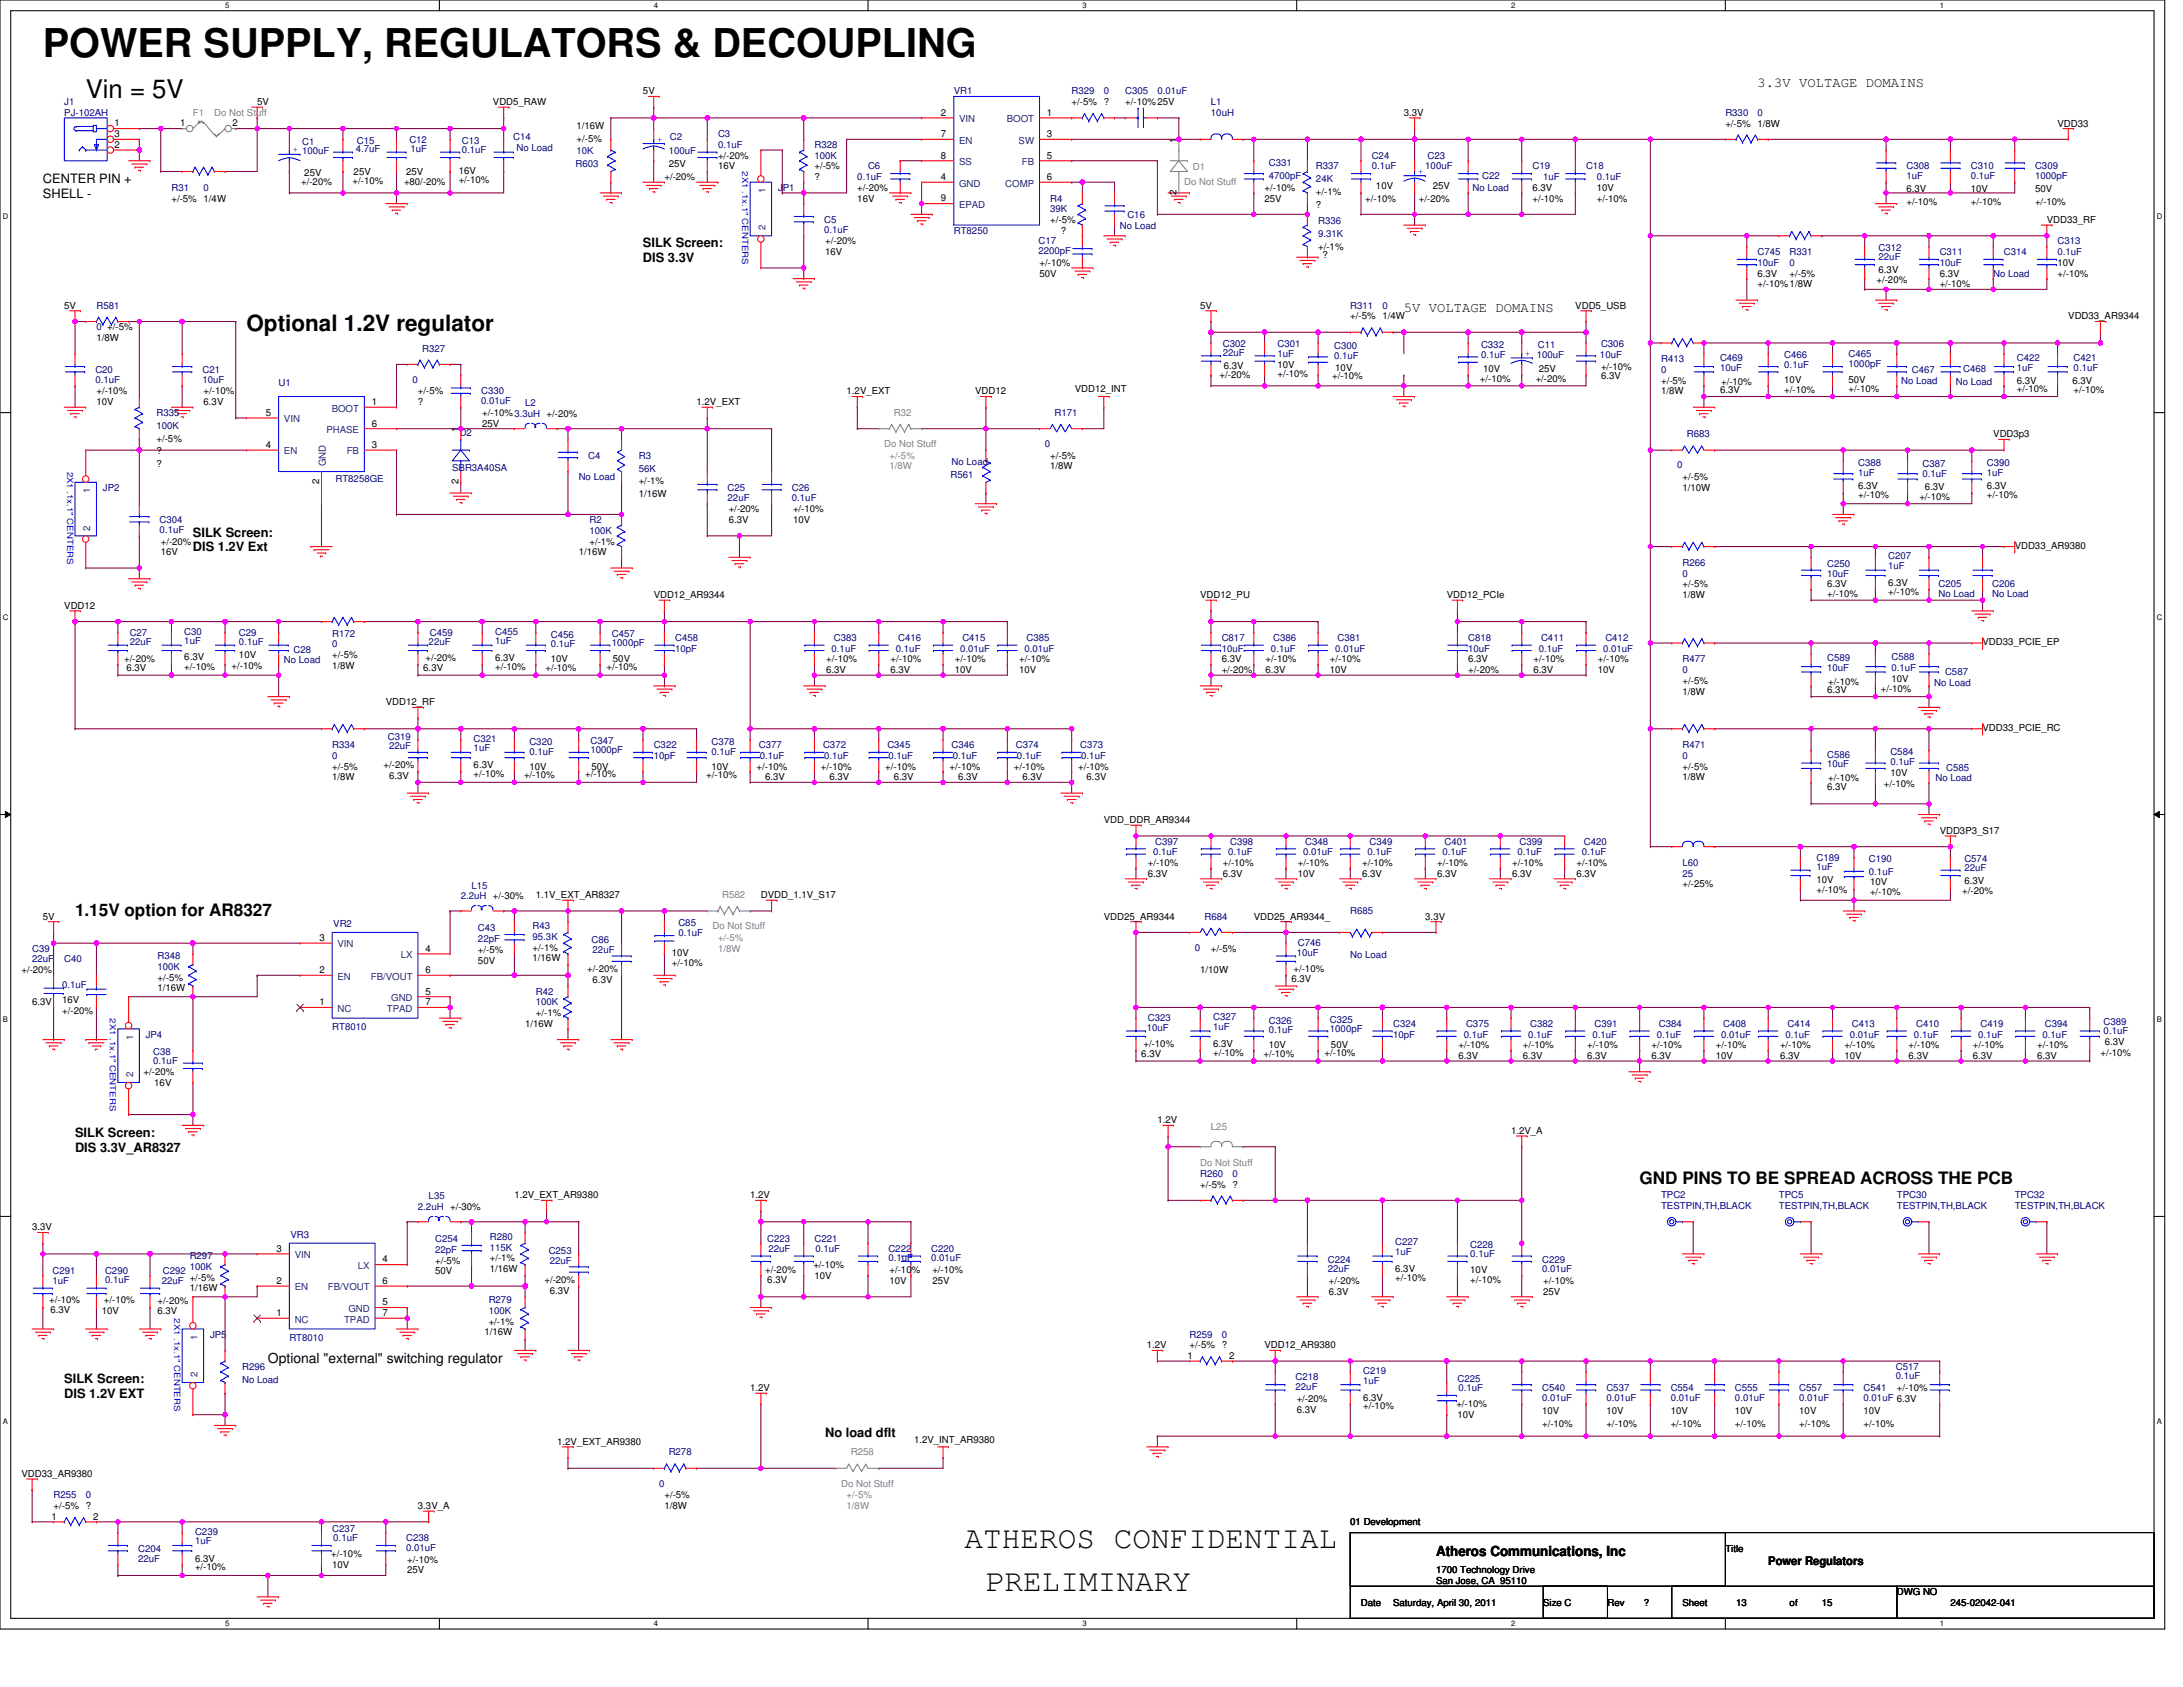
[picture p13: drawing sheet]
<svg xmlns="http://www.w3.org/2000/svg" width="279mm" height="216mm" viewBox="0 0 279 216" stroke-linecap="round" stroke-linejoin="round" font-family="sans-serif">
<defs><g id="words">
<text font-size="5.1" x="5.5" y="7.3">POWER SUPPLY, REGULATORS &amp; DECOUPLING</text>
<g font-size="4">
<text x="123.4" y="198.1">ATHEROS CONFIDENTIAL</text>
<text x="126.2" y="203.6">PRELIMINARY</text>
</g>
<text font-size="3.3" x="11" y="12.6">Vin = 5V</text>
<text font-size="2.9" x="31.5" y="42.4">Optional 1.2V regulator</text>
<g font-size="2.2">
<text x="9.6" y="117.2">1.15V option for AR8327</text>
<text x="209.9" y="151.5">GND PINS TO BE SPREAD ACROSS THE PCB</text>
</g>
<g font-size="1.8">
<text x="224.9" y="11.1">3.3V VOLTAGE DOMAINS</text>
<text x="179.7" y="39.9">5V VOLTAGE DOMAINS</text>
<text x="34.3" y="174.4">Optional &quot;external&quot; switching regulator</text>
<text x="183.8" y="199.1">Atheros Communications, Inc</text>
</g>
<g font-size="1.6">
<text x="5.5" y="23.4">CENTER PIN +</text>
<text x="5.5" y="25.3">SHELL -</text>
<text x="82.3" y="31.7">SILK Screen:</text>
<text x="82.3" y="33.5">DIS 3.3V</text>
<text x="24.7" y="68.7">SILK Screen:</text>
<text x="24.7" y="70.6">DIS 1.2V Ext</text>
<text x="9.6" y="145.5">SILK Screen:</text>
<text x="9.6" y="147.4">DIS 3.3V_AR8327</text>
<text x="8.2" y="177.1">SILK Screen:</text>
<text x="8.2" y="178.9">DIS 1.2V EXT</text>
<text x="105.6" y="183.9">No load dflt</text>
</g>
<text font-size="1.5" x="226.3" y="200.3">Power Regulators</text>
<g font-size="1.2" fill="#000080">
<text x="8.2" y="13.4">J1</text>
<text x="8.2" y="14.8">PJ-102AH</text>
<text x="65.7" y="18">C14</text>
<text x="85.7" y="18">C2</text>
<text x="91.9" y="17.6">C3</text>
<text x="122.1" y="12.1">VR1</text>
<text x="137.2" y="12.1">R329</text>
<text x="141.3" y="12.1">0</text>
<text x="144" y="12.1">C305</text>
<text x="148.1" y="12.1">0.01uF</text>
<text x="155" y="13.4">L1</text>
<text x="155" y="14.8">10uH</text>
<text x="220.8" y="14.8">R330</text>
<text x="224.9" y="14.8">0</text>
<text x="38.7" y="18.5">C1</text>
<text x="45.5" y="19.5">4.7uF</text>
<text x="45.7" y="18.4">C15</text>
<text x="52.4" y="18.2">C12</text>
<text x="52.5" y="19.5">1uF</text>
<text x="59.1" y="18.4">C13</text>
<text x="59.1" y="19.6">0.1uF</text>
<text x="66.1" y="19.3">No Load</text>
<text x="73.7" y="21.4">R603</text>
<text x="73.8" y="19.8">10K</text>
<text x="85.6" y="19.8">100uF</text>
<text x="91.9" y="18.9">0.1uF</text>
<text x="104.2" y="18.9">R328</text>
<text x="104.2" y="20.3">100K</text>
<text x="109.7" y="23.1">0.1uF</text>
<text x="111.1" y="21.7">C6</text>
<text x="162.4" y="21.3">C331</text>
<text x="162.4" y="22.9">4700pF</text>
<text x="168.4" y="21.7">R337</text>
<text x="168.4" y="23.3">24K</text>
<text x="175.6" y="20.3">C24</text>
<text x="175.6" y="21.7">0.1uF</text>
<text x="182.4" y="21.7">100uF</text>
<text x="182.7" y="20.3">C23</text>
<text x="189.7" y="22.9">C22</text>
<text x="196.1" y="21.7">C19</text>
<text x="197.5" y="23.1">1uF</text>
<text x="203" y="21.7">C18</text>
<text x="204.4" y="23.1">0.1uF</text>
<text x="244" y="21.7">C308</text>
<text x="244" y="22.9">1uF</text>
<text x="252.2" y="21.7">C310</text>
<text x="252.2" y="22.9">0.1uF</text>
<text x="260.5" y="21.7">C309</text>
<text x="260.5" y="22.9">1000pF</text>
<text x="21.9" y="24.4">R31</text>
<text x="26.1" y="24.4">0</text>
<text x="99.6" y="24.4">JP1</text>
<text x="105.5" y="28.5">C5</text>
<text x="105.5" y="29.8">0.1uF</text>
<text x="122.1" y="29.9">RT8250</text>
<text x="134.4" y="25.8">R4</text>
<text x="134.4" y="27.2">39K</text>
<text x="143.3" y="29.4">No Load</text>
<text x="144.3" y="27.9">C16</text>
<text x="168.7" y="28.7">R336</text>
<text x="188.5" y="24.4">No Load</text>
<text x="132.9" y="31.3">C17</text>
<text x="132.9" y="32.5">2200pF</text>
<text x="168.7" y="30.3">9.31K</text>
<text x="224.9" y="32.7">C745</text>
<text x="224.9" y="34">10uF</text>
<text x="229.1" y="32.7">R331</text>
<text x="229.1" y="34">0</text>
<text x="240.4" y="32.1">C312</text>
<text x="240.4" y="33.3">22uF</text>
<text x="248.3" y="32.7">C311</text>
<text x="248.3" y="34">10uF</text>
<text x="255.1" y="35.4">No Load</text>
<text x="256.5" y="32.7">C314</text>
<text x="263.3" y="31.3">C313</text>
<text x="263.3" y="32.7">0.1uF</text>
<text x="12.3" y="39.5">R581</text>
<text x="172.8" y="39.5">R311</text>
<text x="176.9" y="39.5">0</text>
<text x="12.2" y="47.7">C20</text>
<text x="12.3" y="42.3">0 +/-5%</text>
<text x="25.9" y="47.7">C21</text>
<text x="54" y="45">R327</text>
<text x="156.5" y="44.4">C302</text>
<text x="156.5" y="45.5">22uF</text>
<text x="163.5" y="44.4">C301</text>
<text x="163.5" y="45.7">1uF</text>
<text x="170.8" y="44.7">C300</text>
<text x="170.8" y="46">0.1uF</text>
<text x="189.6" y="44.6">C332</text>
<text x="189.6" y="45.8">0.1uF</text>
<text x="196.8" y="44.6">C11</text>
<text x="204.8" y="45.8">10uF</text>
<text x="204.9" y="44.4">C306</text>
<text x="212.6" y="46.4">R413</text>
<text x="212.6" y="47.7">0</text>
<text x="220.1" y="46.2">C469</text>
<text x="220.1" y="47.5">10uF</text>
<text x="228.4" y="45.8">C466</text>
<text x="228.4" y="47.1">0.1uF</text>
<text x="236.6" y="45.7">C465</text>
<text x="236.6" y="46.9">1000pF</text>
<text x="244.7" y="47.7">C467</text>
<text x="251.3" y="47.6">C468</text>
<text x="258.1" y="46.2">C422</text>
<text x="258.1" y="47.5">1uF</text>
<text x="265.4" y="46.2">C421</text>
<text x="265.4" y="47.5">0.1uF</text>
<text x="12.2" y="49">0.1uF</text>
<text x="20" y="53.2">R335</text>
<text x="25.9" y="49">10uF</text>
<text x="35.7" y="49.4">U1</text>
<text x="52.8" y="49">0</text>
<text x="61.6" y="50.5">C330</text>
<text x="61.6" y="51.7">0.01uF</text>
<text x="67.2" y="52">L2</text>
<text x="135" y="53.2">R171</text>
<text x="243.3" y="49.1">No Load</text>
<text x="250.3" y="49.3">No Load</text>
<text x="20" y="54.9">100K</text>
<text x="58.8" y="55.8">D2</text>
<text x="75.3" y="58.7">C4</text>
<text x="81.7" y="58.7">R3</text>
<text x="121.8" y="59.5">No Load</text>
<text x="133.7" y="57.2">0</text>
<text x="214.7" y="59.9">0</text>
<text x="215.9" y="56">R683</text>
<text x="237.8" y="59.7">C388</text>
<text x="246.1" y="59.8">C387</text>
<text x="254.3" y="59.7">C390</text>
<text x="13.2" y="62.8">JP2</text>
<text x="42.9" y="61.7">RT8258GE</text>
<text x="57.9" y="60.2">SBR3A40SA</text>
<text x="74.1" y="61.5">No Load</text>
<text x="81.7" y="60.4">56K</text>
<text x="93.1" y="62.8">C25</text>
<text x="93.1" y="64.1">22uF</text>
<text x="101.4" y="62.8">C26</text>
<text x="101.4" y="64.1">0.1uF</text>
<text x="121.7" y="61.2">R561</text>
<text x="237.8" y="60.9">1uF</text>
<text x="246.1" y="61">0.1uF</text>
<text x="254.3" y="60.9">1uF</text>
<text x="20.4" y="66.9">C304</text>
<text x="20.4" y="68.2">0.1uF</text>
<text x="75.4" y="66.9">R2</text>
<text x="75.4" y="68.3">100K</text>
<text x="241.7" y="71.6">C207</text>
<text x="215.3" y="72.4">R266</text>
<text x="215.3" y="73.8">0</text>
<text x="233.9" y="72.6">C250</text>
<text x="233.9" y="73.8">10uF</text>
<text x="241.7" y="72.8">1uF</text>
<text x="248.1" y="75.2">C205</text>
<text x="248.1" y="76.4">No Load</text>
<text x="255" y="75.2">C206</text>
<text x="255" y="76.4">No Load</text>
<text x="16.6" y="81.3">C27</text>
<text x="16.6" y="82.6">22uF</text>
<text x="23.6" y="81.2">C30</text>
<text x="23.6" y="82.4">1uF</text>
<text x="30.6" y="81.3">C29</text>
<text x="30.6" y="82.6">0.1uF</text>
<text x="37.6" y="83.5">C28</text>
<text x="42.5" y="81.5">R172</text>
<text x="42.5" y="82.9">0</text>
<text x="54.9" y="82.6">22uF</text>
<text x="55" y="81.3">C459</text>
<text x="63.4" y="81.2">C455</text>
<text x="63.4" y="82.4">1uF</text>
<text x="70.5" y="81.6">C456</text>
<text x="70.5" y="82.9">0.1uF</text>
<text x="78.3" y="81.5">C457</text>
<text x="78.3" y="82.7">1000pF</text>
<text x="86.4" y="82">C458</text>
<text x="86.4" y="83.4">10pF</text>
<text x="106.4" y="83.4">0.1uF</text>
<text x="106.7" y="82">C383</text>
<text x="114.7" y="83.4">0.1uF</text>
<text x="114.9" y="82">C416</text>
<text x="122.9" y="83.4">0.01uF</text>
<text x="123.2" y="82">C415</text>
<text x="131.1" y="83.4">0.01uF</text>
<text x="131.4" y="82">C385</text>
<text x="156.4" y="82">C817</text>
<text x="156.4" y="83.4">10uF</text>
<text x="162.7" y="83.4">0.1uF</text>
<text x="162.9" y="82">C386</text>
<text x="170.9" y="83.4">0.01uF</text>
<text x="171.2" y="82">C381</text>
<text x="187.9" y="82">C818</text>
<text x="187.9" y="83.4">10uF</text>
<text x="197" y="83.4">0.1uF</text>
<text x="197.2" y="82">C411</text>
<text x="205.2" y="83.4">0.01uF</text>
<text x="205.5" y="82">C412</text>
<text x="36.3" y="84.9">No Load</text>
<text x="215.3" y="84.8">R477</text>
<text x="215.3" y="86.1">0</text>
<text x="233.9" y="84.6">C589</text>
<text x="233.9" y="85.9">10uF</text>
<text x="242.1" y="84.5">C588</text>
<text x="242.1" y="85.9">0.1uF</text>
<text x="247.6" y="87.8">No Load</text>
<text x="248.9" y="86.4">C587</text>
<text x="42.5" y="95.7">R334</text>
<text x="49.7" y="94.6">C319</text>
<text x="49.8" y="95.9">22uF</text>
<text x="60.6" y="94.9">C321</text>
<text x="67.8" y="95.3">C320</text>
<text x="75.6" y="95.2">C347</text>
<text x="83.7" y="95.7">C322</text>
<text x="91.1" y="95.3">C378</text>
<text x="97.1" y="95.7">C377</text>
<text x="105.3" y="95.7">C372</text>
<text x="113.6" y="95.7">C345</text>
<text x="121.8" y="95.7">C346</text>
<text x="130" y="95.7">C374</text>
<text x="138.3" y="95.7">C373</text>
<text x="215.3" y="95.7">R471</text>
<text x="42.5" y="97.1">0</text>
<text x="60.6" y="96.2">1uF</text>
<text x="67.8" y="96.6">0.1uF</text>
<text x="75.6" y="96.4">1000pF</text>
<text x="83.7" y="97.1">10pF</text>
<text x="91.1" y="96.6">0.1uF</text>
<text x="97.2" y="97.1">0.1uF</text>
<text x="105.5" y="97.1">0.1uF</text>
<text x="113.7" y="97.1">0.1uF</text>
<text x="121.9" y="97.1">0.1uF</text>
<text x="130.2" y="97.1">0.1uF</text>
<text x="138.4" y="97.1">0.1uF</text>
<text x="215.3" y="97.1">0</text>
<text x="233.9" y="97">C586</text>
<text x="233.9" y="98.2">10uF</text>
<text x="241.9" y="96.6">C584</text>
<text x="241.9" y="97.9">0.1uF</text>
<text x="247.7" y="100">No Load</text>
<text x="249.1" y="98.6">C585</text>
<text x="60.4" y="113.7">L15</text>
<text x="147.6" y="109.5">0.1uF</text>
<text x="147.9" y="108.1">C397</text>
<text x="157.2" y="109.5">0.1uF</text>
<text x="157.5" y="108.1">C398</text>
<text x="166.8" y="109.5">0.01uF</text>
<text x="167.1" y="108.1">C348</text>
<text x="175" y="109.5">0.1uF</text>
<text x="175.3" y="108.1">C349</text>
<text x="184.6" y="109.5">0.1uF</text>
<text x="184.9" y="108.1">C401</text>
<text x="194.2" y="109.5">0.1uF</text>
<text x="194.5" y="108.1">C399</text>
<text x="202.5" y="109.5">0.1uF</text>
<text x="202.7" y="108.1">C420</text>
<text x="215.3" y="110.8">L60</text>
<text x="215.3" y="112.2">25</text>
<text x="232.5" y="110.1">C189</text>
<text x="232.5" y="111.4">1uF</text>
<text x="239.2" y="110.3">C190</text>
<text x="239.2" y="111.9">0.1uF</text>
<text x="251.4" y="110.3">C574</text>
<text x="251.4" y="111.5">22uF</text>
<text x="42.7" y="118.6">VR2</text>
<text x="59" y="115.1">2.2uH +/-30%</text>
<text x="61.2" y="119.2">C43</text>
<text x="68.2" y="118.9">R43</text>
<text x="86.8" y="118.5">C85</text>
<text x="86.8" y="119.7">0.1uF</text>
<text x="154.2" y="117.7">R684</text>
<text x="172.8" y="117">R685</text>
<text x="4.1" y="121.8">C39</text>
<text x="4.1" y="123.2">22uF</text>
<text x="8.2" y="123.2">C40</text>
<text x="20.2" y="122.8">R348</text>
<text x="20.2" y="124.1">100K</text>
<text x="61.2" y="120.6">22pF</text>
<text x="68.2" y="120.3">95.3K</text>
<text x="75.7" y="120.7">C86</text>
<text x="75.9" y="121.9">22uF</text>
<text x="152.9" y="121.7">0</text>
<text x="166" y="122.4">10uF</text>
<text x="166.1" y="121.1">C746</text>
<text x="172.8" y="122.6">No Load</text>
<text x="8" y="126.5">0.1uF</text>
<text x="42.5" y="131.8">RT8010</text>
<text x="68.6" y="127.3">R42</text>
<text x="68.6" y="128.7">100K</text>
<text x="146.8" y="132">10uF</text>
<text x="146.9" y="130.7">C323</text>
<text x="155.3" y="130.6">C327</text>
<text x="155.3" y="131.8">1uF</text>
<text x="162.4" y="131">C326</text>
<text x="170.2" y="130.9">C325</text>
<text x="178.3" y="131.4">C324</text>
<text x="187.6" y="131.4">C375</text>
<text x="195.9" y="131.4">C382</text>
<text x="204.1" y="131.4">C391</text>
<text x="212.3" y="131.4">C384</text>
<text x="220.6" y="131.4">C408</text>
<text x="228.8" y="131.4">C414</text>
<text x="237" y="131.4">C413</text>
<text x="245.2" y="131.4">C410</text>
<text x="253.5" y="131.4">C419</text>
<text x="261.7" y="131.4">C394</text>
<text x="269.2" y="131.1">C389</text>
<text x="18.7" y="132.8">JP4</text>
<text x="19.6" y="135">C38</text>
<text x="19.6" y="136.2">0.1uF</text>
<text x="162.4" y="132.2">0.1uF</text>
<text x="170.2" y="132.1">1000pF</text>
<text x="178.3" y="132.8">10pF</text>
<text x="187.4" y="132.8">0.1uF</text>
<text x="195.6" y="132.8">0.1uF</text>
<text x="203.8" y="132.8">0.1uF</text>
<text x="212.1" y="132.8">0.1uF</text>
<text x="220.3" y="132.8">0.01uF</text>
<text x="228.5" y="132.8">0.1uF</text>
<text x="236.7" y="132.8">0.01uF</text>
<text x="245" y="132.8">0.1uF</text>
<text x="253.2" y="132.8">0.1uF</text>
<text x="261.4" y="132.8">0.1uF</text>
<text x="269.2" y="132.4">0.1uF</text>
<text x="53.5" y="154.9">2.2uH +/-30%</text>
<text x="54.9" y="153.5">L35</text>
<text x="153.6" y="150.6">R260</text>
<text x="157.7" y="150.6">0</text>
<text x="212.6" y="153.4">TPC2</text>
<text x="212.6" y="154.7">TESTPIN,TH,BLACK</text>
<text x="227.7" y="153.4">TPC5</text>
<text x="227.7" y="154.7">TESTPIN,TH,BLACK</text>
<text x="242.8" y="153.4">TPC30</text>
<text x="242.8" y="154.7">TESTPIN,TH,BLACK</text>
<text x="257.9" y="153.4">TPC32</text>
<text x="257.9" y="154.7">TESTPIN,TH,BLACK</text>
<text x="24.3" y="161.2">R297</text>
<text x="37.2" y="158.4">VR3</text>
<text x="55.7" y="159">C254</text>
<text x="55.7" y="160.3">22pF</text>
<text x="62.7" y="158.7">R280</text>
<text x="62.7" y="160.1">115K</text>
<text x="70.2" y="160.5">C253</text>
<text x="70.4" y="161.7">22uF</text>
<text x="98.2" y="159">C223</text>
<text x="98.3" y="160.2">22uF</text>
<text x="104.2" y="159">C221</text>
<text x="104.4" y="160.2">0.1uF</text>
<text x="113.7" y="160.2">C222</text>
<text x="113.7" y="161.4">0.1uF</text>
<text x="119.2" y="160.2">C220</text>
<text x="119.2" y="161.4">0.01uF</text>
<text x="169.9" y="161.6">C224</text>
<text x="178.6" y="159.4">C227</text>
<text x="178.6" y="160.6">1uF</text>
<text x="188.2" y="159.7">C228</text>
<text x="188.2" y="160.9">0.1uF</text>
<text x="197.4" y="161.6">C229</text>
<text x="6.7" y="163.1">C291</text>
<text x="6.7" y="164.3">1uF</text>
<text x="13.4" y="163.1">C290</text>
<text x="13.4" y="164.2">0.1uF</text>
<text x="20.7" y="164.3">22uF</text>
<text x="20.8" y="163.1">C292</text>
<text x="24.3" y="162.5">100K</text>
<text x="62.5" y="166.8">R279</text>
<text x="169.9" y="162.8">22uF</text>
<text x="197.4" y="162.8">0.01uF</text>
<text x="26.9" y="171.2">JP5</text>
<text x="37" y="171.6">RT8010</text>
<text x="62.5" y="168.2">100K</text>
<text x="152.2" y="171.2">R259</text>
<text x="156.4" y="171.2">0</text>
<text x="31" y="175.3">R296</text>
<text x="31" y="176.9">No Load</text>
<text x="165.8" y="176.7">C218</text>
<text x="165.8" y="177.9">22uF</text>
<text x="174.5" y="175.8">C219</text>
<text x="174.5" y="177.1">1uF</text>
<text x="186.5" y="176.8">C225</text>
<text x="186.7" y="178">0.1uF</text>
<text x="197.4" y="178">C540</text>
<text x="197.4" y="179.3">0.01uF</text>
<text x="205.6" y="178">C537</text>
<text x="205.6" y="179.3">0.01uF</text>
<text x="213.8" y="178">C554</text>
<text x="213.8" y="179.3">0.01uF</text>
<text x="222.1" y="178">C555</text>
<text x="222.1" y="179.3">0.01uF</text>
<text x="230.3" y="178">C557</text>
<text x="230.3" y="179.3">0.01uF</text>
<text x="238.5" y="178">C541</text>
<text x="238.5" y="179.3">0.01uF 6.3V</text>
<text x="242.6" y="175.3">C517</text>
<text x="242.6" y="176.5">0.1uF</text>
<text x="6.9" y="191.8">R255</text>
<text x="11" y="191.8">0</text>
<text x="84.4" y="190.2">0</text>
<text x="85.6" y="186.3">R278</text>
<text x="25" y="196.4">C239</text>
<text x="25" y="197.7">1uF</text>
<text x="42.5" y="196">C237</text>
<text x="42.7" y="197.2">0.1uF</text>
<text x="52" y="197.2">C238</text>
<text x="17.7" y="198.6">C204</text>
<text x="17.7" y="199.8">22uF</text>
<text x="52" y="198.5">0.01uF</text>
</g>
<g font-size="1.2">
<text x="14.7" y="16.2">1</text>
<text x="14.7" y="17.6">3</text>
<text x="23" y="16.2">1</text>
<text x="29.8" y="16.2">2</text>
<text x="32.9" y="13.4">5V</text>
<text x="63.1" y="13.4">VDD5_RAW</text>
<text x="73.8" y="16.5">1/16W</text>
<text x="82.3" y="12.1">5V</text>
<text x="120.4" y="17.6">7</text>
<text x="120.4" y="14.8">2</text>
<text x="134" y="17.6">3</text>
<text x="134" y="14.8">1</text>
<text x="137.2" y="13.4">+/-5% ?</text>
<text x="144" y="13.4">+/-10%25V</text>
<text x="179.7" y="14.8">3.3V</text>
<text x="220.8" y="16.2">+/-5% 1/8W</text>
<text x="263.3" y="16.2">VDD33</text>
<text x="14.7" y="18.9">2</text>
<text x="38.5" y="23.7">+/-20%</text>
<text x="39" y="22.5">25V</text>
<text x="45.1" y="23.6">+/-10%</text>
<text x="45.3" y="22.4">25V</text>
<text x="51.7" y="23.7">+80/-20%</text>
<text x="52" y="22.4">25V</text>
<text x="58.7" y="23.5">+/-10%</text>
<text x="58.7" y="22.2">16V</text>
<text x="73.8" y="18.1">+/-5%</text>
<text x="85" y="23.1">+/-20%</text>
<text x="85.6" y="21.4">25V</text>
<text x="91.9" y="21.7">16V</text>
<text x="91.9" y="20.3">+/-20%</text>
<text x="104.2" y="23.1">?</text>
<text x="104.2" y="21.7">+/-5%</text>
<text x="120.4" y="20.3">8</text>
<text x="120.4" y="23">4</text>
<text x="134" y="20.3">5</text>
<text x="134" y="23">6</text>
<text x="150.6" y="18.2" transform="rotate(-90 150.6 18.2)">1</text>
<text x="21.9" y="25.8">+/-5% 1/4W</text>
<text x="109.7" y="24.4">+/-20%</text>
<text x="109.7" y="25.8">16V</text>
<text x="120.4" y="25.8">9</text>
<text x="134.4" y="28.5">+/-5%</text>
<text x="135.8" y="29.9">?</text>
<text x="150.6" y="25" transform="rotate(-90 150.6 25)">2</text>
<text x="161.8" y="24.4">+/-10%</text>
<text x="161.8" y="25.8">25V</text>
<text x="168.4" y="25">+/-1%</text>
<text x="168.4" y="26.6">?</text>
<text x="174.7" y="25.8">+/-10%</text>
<text x="176.1" y="24.1">10V</text>
<text x="181.6" y="25.8">+/-20%</text>
<text x="183.4" y="24.1">25V</text>
<text x="196.1" y="25.8">+/-10%</text>
<text x="196.1" y="24.4">6.3V</text>
<text x="204.4" y="25.8">+/-10%</text>
<text x="204.4" y="24.4">10V</text>
<text x="244" y="26.2">+/-10%</text>
<text x="244" y="24.6">6.3V</text>
<text x="252.2" y="26.2">+/-10%</text>
<text x="252.2" y="24.6">10V</text>
<text x="260.5" y="26.2">+/-10%</text>
<text x="260.5" y="24.6">50V</text>
<text x="262" y="28.5">VDD33_RF</text>
<text x="105.6" y="31.3">+/-20%</text>
<text x="105.6" y="32.7">16V</text>
<text x="133" y="35.4">50V</text>
<text x="133" y="34">+/-10%</text>
<text x="168.7" y="32">+/-1%</text>
<text x="169.3" y="33.1">?</text>
<text x="224.9" y="35.4">6.3V</text>
<text x="229.1" y="35.4">+/-5%</text>
<text x="240.4" y="35">6.3V</text>
<text x="248.3" y="35.4">6.3V</text>
<text x="263.3" y="35.4">+/-10%</text>
<text x="263.3" y="34">10V</text>
<text x="8.2" y="39.5">5V</text>
<text x="153.6" y="39.5">5V</text>
<text x="172.8" y="40.9">+/-5% 1/4W</text>
<text x="201.6" y="39.5">VDD5_USB</text>
<text x="224.9" y="36.8">+/-10%1/8W</text>
<text x="240.2" y="36.2">+/-20%</text>
<text x="248.3" y="36.8">+/-10%</text>
<text x="264.7" y="40.9">VDD33_AR9344</text>
<text x="12.3" y="43.6">1/8W</text>
<text x="156.6" y="47.2">6.3V</text>
<text x="163.5" y="47.1">10V</text>
<text x="170.9" y="47.5">10V</text>
<text x="189.8" y="47.6">10V</text>
<text x="197" y="47.6">25V</text>
<text x="204.9" y="47.3">+/-10%</text>
<text x="12.3" y="50.5">+/-10%</text>
<text x="12.3" y="51.9">10V</text>
<text x="26.1" y="51.9">6.3V</text>
<text x="26.1" y="50.5">+/-10%</text>
<text x="34" y="53.2">5</text>
<text x="47.6" y="51.8">1</text>
<text x="53.5" y="51.9">?</text>
<text x="53.5" y="50.5">+/-5%</text>
<text x="61.7" y="53.2">+/-10%3.3uH +/-20%</text>
<text x="89.2" y="51.9">1.2V_EXT</text>
<text x="108.4" y="50.5">1.2V_EXT</text>
<text x="124.8" y="50.5">VDD12</text>
<text x="137.6" y="50.2">VDD12_INT</text>
<text x="156.1" y="48.4">+/-20%</text>
<text x="163.5" y="48.3">+/-10%</text>
<text x="170.5" y="48.6">+/-10%</text>
<text x="189.4" y="48.8">+/-10%</text>
<text x="196.6" y="48.8">+/-20%</text>
<text x="204.9" y="48.6">6.3V</text>
<text x="212.6" y="49.1">+/-5%</text>
<text x="212.6" y="50.5">1/8W</text>
<text x="220.1" y="50.3">6.3V</text>
<text x="220.3" y="49.3">+/-10%</text>
<text x="228.4" y="50.3">+/-10%</text>
<text x="228.4" y="49">10V</text>
<text x="236.6" y="50.2">+/-10%</text>
<text x="236.6" y="49">50V</text>
<text x="258.1" y="50.2">+/-10%</text>
<text x="258.1" y="49.1">6.3V</text>
<text x="265.3" y="49.1">6.3V</text>
<text x="265.4" y="50.3">+/-10%</text>
<text x="20" y="56.5">+/-5%</text>
<text x="20" y="58.2">?</text>
<text x="20" y="59.8">?</text>
<text x="34" y="57.3">4</text>
<text x="47.6" y="54.6">6</text>
<text x="47.6" y="57.3">3</text>
<text x="58.7" y="55.3" transform="rotate(-90 58.7 55.3)">1</text>
<text x="61.7" y="54.6">25V</text>
<text x="134.4" y="58.7">+/-5%</text>
<text x="255.1" y="56">VDD3p3</text>
<text x="40.9" y="62" transform="rotate(-90 40.9 62)">2</text>
<text x="58.7" y="62" transform="rotate(-90 58.7 62)">2</text>
<text x="81.7" y="63.7">1/16W</text>
<text x="81.7" y="62">+/-1%</text>
<text x="93.3" y="65.6">+/-20%</text>
<text x="101.5" y="65.6">+/-10%</text>
<text x="134.4" y="60.1">1/8W</text>
<text x="215.3" y="62.8">1/10W</text>
<text x="215.3" y="61.5">+/-5%</text>
<text x="237.8" y="63.8">+/-10%</text>
<text x="237.8" y="62.6">6.3V</text>
<text x="245.7" y="63.9">+/-10%</text>
<text x="246.3" y="62.7">6.3V</text>
<text x="254.3" y="63.8">+/-10%</text>
<text x="254.3" y="62.6">6.3V</text>
<text x="20.6" y="69.7">+/-20%</text>
<text x="20.6" y="71.1">16V</text>
<text x="74.1" y="71.1">1/16W</text>
<text x="75.4" y="69.7">+/-1%</text>
<text x="93.3" y="66.9">6.3V</text>
<text x="101.5" y="66.9">10V</text>
<text x="257.9" y="70.2">VDD33_AR9380</text>
<text x="8.2" y="77.9">VDD12</text>
<text x="83.7" y="76.5">VDD12_AR9344</text>
<text x="153.6" y="76.5">VDD12_PU</text>
<text x="185.2" y="76.5">VDD12_PCIe</text>
<text x="215.3" y="75.2">+/-5%</text>
<text x="215.3" y="76.5">1/8W</text>
<text x="233.9" y="76.4">+/-10%</text>
<text x="233.9" y="75.2">6.3V</text>
<text x="241.7" y="76.1">+/-10%</text>
<text x="241.7" y="75">6.3V</text>
<text x="253.7" y="82.6">VDD33_PCIE_EP</text>
<text x="15.9" y="84.8">+/-20%</text>
<text x="16.2" y="85.9">6.3V</text>
<text x="23.6" y="85.7">+/-10%</text>
<text x="23.6" y="84.5">6.3V</text>
<text x="29.6" y="85.6">+/-10%</text>
<text x="30.6" y="84.2">10V</text>
<text x="42.5" y="84.2">+/-5%</text>
<text x="42.5" y="85.6">1/8W</text>
<text x="54.2" y="85.9">6.3V</text>
<text x="54.5" y="84.6">+/-20%</text>
<text x="63.4" y="85.7">+/-10%</text>
<text x="63.4" y="84.6">6.3V</text>
<text x="69.8" y="85.9">+/-10%</text>
<text x="70.5" y="84.8">10V</text>
<text x="77.6" y="85.7">+/-10%</text>
<text x="78.5" y="84.8">50V</text>
<text x="105.8" y="84.8">+/-10%</text>
<text x="105.8" y="86.1">6.3V</text>
<text x="114" y="84.8">+/-10%</text>
<text x="114" y="86.1">6.3V</text>
<text x="122.2" y="84.8">+/-10%</text>
<text x="122.2" y="86.1">10V</text>
<text x="130.4" y="84.8">+/-10%</text>
<text x="130.4" y="86.1">10V</text>
<text x="156.4" y="86.1">+/-20%</text>
<text x="156.4" y="84.8">6.3V</text>
<text x="162" y="84.8">+/-10%</text>
<text x="162" y="86.1">6.3V</text>
<text x="170.2" y="84.8">+/-10%</text>
<text x="170.2" y="86.1">10V</text>
<text x="187.9" y="86.1">+/-20%</text>
<text x="187.9" y="84.8">6.3V</text>
<text x="196.3" y="84.8">+/-10%</text>
<text x="196.3" y="86.1">6.3V</text>
<text x="204.5" y="84.8">+/-10%</text>
<text x="204.5" y="86.1">10V</text>
<text x="215.3" y="87.5">+/-5%</text>
<text x="215.3" y="88.9">1/8W</text>
<text x="233.9" y="88.7">6.3V</text>
<text x="234" y="87.7">+/-10%</text>
<text x="240.7" y="88.6">+/-10%</text>
<text x="242.1" y="87.2">10V</text>
<text x="49.4" y="90.3">VDD12_RF</text>
<text x="253.7" y="93.5">VDD33_PCIE_RC</text>
<text x="42.5" y="98.5">+/-5%</text>
<text x="42.5" y="99.9">1/8W</text>
<text x="49.1" y="98.3">+/-20%</text>
<text x="49.8" y="99.7">6.3V</text>
<text x="60.6" y="99.4">+/-10%</text>
<text x="60.6" y="98.3">6.3V</text>
<text x="67.1" y="99.6">+/-10%</text>
<text x="67.8" y="98.5">10V</text>
<text x="74.9" y="99.4">+/-10%</text>
<text x="75.7" y="98.5">50V</text>
<text x="90.4" y="99.6">+/-10%</text>
<text x="91.1" y="98.5">10V</text>
<text x="96.8" y="98.5">+/-10%</text>
<text x="97.9" y="99.9">6.3V</text>
<text x="105.1" y="98.5">+/-10%</text>
<text x="106.2" y="99.9">6.3V</text>
<text x="113.3" y="98.5">+/-10%</text>
<text x="114.4" y="99.9">6.3V</text>
<text x="121.5" y="98.5">+/-10%</text>
<text x="122.6" y="99.9">6.3V</text>
<text x="129.8" y="98.5">+/-10%</text>
<text x="130.8" y="99.9">6.3V</text>
<text x="138" y="98.5">+/-10%</text>
<text x="139.1" y="99.9">6.3V</text>
<text x="215.3" y="98.5">+/-5%</text>
<text x="215.3" y="99.9">1/8W</text>
<text x="233.9" y="101.1">6.3V</text>
<text x="234" y="100">+/-10%</text>
<text x="241.1" y="100.7">+/-10%</text>
<text x="241.9" y="99.3">10V</text>
<text x="141.3" y="105.3">VDD_DDR_AR9344</text>
<text x="248.3" y="106.7">VDD3P3_S17</text>
<text x="146.9" y="110.8">+/-10%</text>
<text x="146.9" y="112.2">6.3V</text>
<text x="156.5" y="110.8">+/-10%</text>
<text x="156.5" y="112.2">6.3V</text>
<text x="166.1" y="110.8">+/-10%</text>
<text x="166.1" y="112.2">10V</text>
<text x="174.3" y="110.8">+/-10%</text>
<text x="174.3" y="112.2">6.3V</text>
<text x="183.9" y="110.8">+/-10%</text>
<text x="183.9" y="112.2">6.3V</text>
<text x="193.5" y="110.8">+/-10%</text>
<text x="193.5" y="112.2">6.3V</text>
<text x="201.8" y="110.8">+/-10%</text>
<text x="201.8" y="112.2">6.3V</text>
<text x="215.3" y="113.6">+/-25%</text>
<text x="232.5" y="113">10V</text>
<text x="239.3" y="113.3">10V</text>
<text x="251.4" y="113.2">6.3V</text>
<text x="5.5" y="117.7">5V</text>
<text x="68.6" y="114.9">1.1V_EXT_AR8327</text>
<text x="97.4" y="114.9">DVDD_1.1V_S17</text>
<text x="141.3" y="117.7">VDD25_AR9344</text>
<text x="160.5" y="117.7">VDD25_AR9344_</text>
<text x="182.4" y="117.7">3.3V</text>
<text x="232.5" y="114.3">+/-10%</text>
<text x="239.3" y="114.5">+/-10%</text>
<text x="251.1" y="114.4">+/-20%</text>
<text x="2.7" y="124.5">+/-20%</text>
<text x="20.2" y="125.5">+/-5%</text>
<text x="40.9" y="124.5">2</text>
<text x="40.9" y="120.4">3</text>
<text x="54.5" y="121.8">4</text>
<text x="54.5" y="124.5">6</text>
<text x="61.2" y="121.9">+/-5%</text>
<text x="61.2" y="123.3">50V</text>
<text x="68.2" y="123">1/16W</text>
<text x="68.2" y="121.7">+/-1%</text>
<text x="75.2" y="124.4">+/-20%</text>
<text x="75.9" y="125.8">6.3V</text>
<text x="86" y="122.4">10V</text>
<text x="86" y="123.6">+/-10%</text>
<text x="153.6" y="124.5">1/10W</text>
<text x="155" y="121.8">+/-5%</text>
<text x="165.3" y="125.6">6.3V</text>
<text x="165.6" y="124.4">+/-10%</text>
<text x="4.1" y="128.7">6.3V</text>
<text x="8" y="128.4">16V</text>
<text x="8" y="129.8">+/-20%</text>
<text x="20.2" y="126.9">1/16W</text>
<text x="40.9" y="128.7">1</text>
<text x="54.5" y="127.3">5</text>
<text x="54.5" y="128.7">7</text>
<text x="67.2" y="131.4">1/16W</text>
<text x="68.6" y="130">+/-1%</text>
<text x="18.4" y="137.6">+/-20%</text>
<text x="146.1" y="135.2">6.3V</text>
<text x="146.3" y="134">+/-10%</text>
<text x="155.3" y="135.1">+/-10%</text>
<text x="155.3" y="134">6.3V</text>
<text x="161.7" y="135.2">+/-10%</text>
<text x="162.4" y="134.1">10V</text>
<text x="169.5" y="135.1">+/-10%</text>
<text x="170.4" y="134.1">50V</text>
<text x="186.7" y="134.1">+/-10%</text>
<text x="186.7" y="135.5">6.3V</text>
<text x="194.9" y="134.1">+/-10%</text>
<text x="194.9" y="135.5">6.3V</text>
<text x="203.1" y="134.1">+/-10%</text>
<text x="203.1" y="135.5">6.3V</text>
<text x="211.4" y="134.1">+/-10%</text>
<text x="211.4" y="135.5">6.3V</text>
<text x="219.6" y="134.1">+/-10%</text>
<text x="219.6" y="135.5">10V</text>
<text x="227.8" y="134.1">+/-10%</text>
<text x="227.8" y="135.5">6.3V</text>
<text x="236.1" y="134.1">+/-10%</text>
<text x="236.1" y="135.5">10V</text>
<text x="244.3" y="134.1">+/-10%</text>
<text x="244.3" y="135.5">6.3V</text>
<text x="252.5" y="134.1">+/-10%</text>
<text x="252.5" y="135.5">6.3V</text>
<text x="260.7" y="134.1">+/-10%</text>
<text x="260.7" y="135.5">6.3V</text>
<text x="268.8" y="135.1">+/-10%</text>
<text x="269.4" y="133.7">6.3V</text>
<text x="19.7" y="139">16V</text>
<text x="148.1" y="143.8">1.2V</text>
<text x="193.4" y="145.1">1.2V_A</text>
<text x="65.8" y="153.4">1.2V_EXT_AR9380</text>
<text x="96" y="153.4">1.2V</text>
<text x="153.6" y="152">+/-5% ?</text>
<text x="4.1" y="157.5">3.3V</text>
<text x="35.4" y="160.2">3</text>
<text x="49" y="161.6">4</text>
<text x="55.7" y="161.7">+/-5%</text>
<text x="62.7" y="161.4">+/-1%</text>
<text x="6.3" y="166.8">+/-10%</text>
<text x="13.3" y="166.8">+/-10%</text>
<text x="20.2" y="166.9">+/-20%</text>
<text x="24.3" y="163.9">+/-5%</text>
<text x="24.3" y="165.3">1/16W</text>
<text x="35.4" y="164.3">2</text>
<text x="49" y="167.1">5</text>
<text x="49" y="164.3">6</text>
<text x="55.7" y="163.1">50V</text>
<text x="62.7" y="162.8">1/16W</text>
<text x="69.7" y="164.2">+/-20%</text>
<text x="70.4" y="165.6">6.3V</text>
<text x="97.9" y="163">+/-20%</text>
<text x="98.2" y="164.2">6.3V</text>
<text x="104.1" y="162.3">+/-10%</text>
<text x="104.2" y="163.6">10V</text>
<text x="113.8" y="164.3">10V</text>
<text x="113.8" y="163">+/-10%</text>
<text x="119.3" y="164.3">25V</text>
<text x="119.3" y="163">+/-10%</text>
<text x="170.1" y="164.3">+/-20%</text>
<text x="170.1" y="165.7">6.3V</text>
<text x="178.6" y="163.9">+/-10%</text>
<text x="178.6" y="162.8">6.3V</text>
<text x="188.2" y="164.2">+/-10%</text>
<text x="188.2" y="163">10V</text>
<text x="197.5" y="164.3">+/-10%</text>
<text x="197.5" y="165.7">25V</text>
<text x="6.4" y="168">6.3V</text>
<text x="13" y="168.2">10V</text>
<text x="20.2" y="168.2">6.3V</text>
<text x="35.4" y="168.4">1</text>
<text x="49" y="168.4">7</text>
<text x="62" y="170.9">1/16W</text>
<text x="62.5" y="169.5">+/-1%</text>
<text x="146.8" y="172.6">1.2V</text>
<text x="152" y="173.9">1</text>
<text x="152.2" y="172.6">+/-5% ?</text>
<text x="157.3" y="173.9">2</text>
<text x="161.8" y="172.6">VDD12_AR9380</text>
<text x="96" y="178">1.2V</text>
<text x="166" y="179.4">+/-20%</text>
<text x="174.5" y="179.3">6.3V</text>
<text x="242.8" y="178">+/-10%</text>
<text x="71.3" y="184.9">1.2V_EXT_AR9380</text>
<text x="117" y="184.6">1.2V_INT_AR9380</text>
<text x="166" y="180.8">6.3V</text>
<text x="174.5" y="180.4">+/-10%</text>
<text x="186.4" y="180.1">+/-10%</text>
<text x="186.5" y="181.5">10V</text>
<text x="197.4" y="180.9">10V</text>
<text x="197.4" y="182.6">+/-10%</text>
<text x="205.6" y="180.9">10V</text>
<text x="205.6" y="182.6">+/-10%</text>
<text x="213.8" y="180.9">10V</text>
<text x="213.8" y="182.6">+/-10%</text>
<text x="222.1" y="180.9">10V</text>
<text x="222.1" y="182.6">+/-10%</text>
<text x="230.3" y="180.9">10V</text>
<text x="230.3" y="182.6">+/-10%</text>
<text x="238.5" y="180.9">10V</text>
<text x="238.5" y="182.6">+/-10%</text>
<text x="2.7" y="189">VDD33_AR9380</text>
<text x="85" y="191.8">+/-5%</text>
<text x="6.6" y="194.5">1</text>
<text x="6.9" y="193.1">+/-5% ?</text>
<text x="11.9" y="194.5">2</text>
<text x="53.5" y="193.1">3.3V_A</text>
<text x="85" y="193.1">1/8W</text>
<text x="172.8" y="195.2">01 Development</text>
<text x="25" y="200.9">+/-10%</text>
<text x="25" y="199.8">6.3V</text>
<text x="42.4" y="199.3">+/-10%</text>
<text x="42.5" y="200.7">10V</text>
<text x="52.1" y="201.4">25V</text>
<text x="52.1" y="200">+/-10%</text>
<text x="183.8" y="201.4">1700 Technology Drive</text>
<text x="183.8" y="202.7">San Jose, CA 95110</text>
<text x="220.8" y="198.6">Title</text>
<text x="174.2" y="205.5">Date</text>
<text x="178.3" y="205.5">Saturday, April 30, 2011</text>
<text x="197.5" y="205.5">Size C</text>
<text x="205.7" y="205.5">Rev</text>
<text x="210.4" y="205.5">?</text>
<text x="215.3" y="205.5">Sheet</text>
<text x="222.2" y="205.5">13</text>
<text x="229.1" y="205.5">of</text>
<text x="233.2" y="205.5">15</text>
<text x="242.8" y="204.1">DWG NO</text>
<text x="249.6" y="205.5">245-02042-041</text>
</g>
<g font-size="1.2" fill="#808080">
<text x="24.7" y="14.8">F1</text>
<text x="27.4" y="14.8">Do Not Stuff</text>
<text x="151.6" y="23.7">Do Not Stuff</text>
<text x="152.7" y="21.8">D1</text>
<text x="114.4" y="53.2">R32</text>
<text x="113.2" y="57.2">Do Not Stuff</text>
<text x="113.8" y="58.7">+/-5%</text>
<text x="113.8" y="60.1">1/8W</text>
<text x="91.2" y="118.9">Do Not Stuff</text>
<text x="92.4" y="114.9">R582</text>
<text x="91.9" y="120.4">+/-5%</text>
<text x="91.9" y="121.8">1/8W</text>
<text x="153.6" y="149.2">Do Not Stuff</text>
<text x="155" y="144.6">L25</text>
<text x="107.7" y="190.2">Do Not Stuff</text>
<text x="108.4" y="191.8">+/-5%</text>
<text x="108.9" y="186.3">R258</text>
<text x="108.4" y="193.1">1/8W</text>
</g>
<g font-size="1.2" fill="#004080">
<text x="122.8" y="15.6">VIN</text>
<text x="128.9" y="15.6">BOOT</text>
<text x="122.8" y="18.4">EN</text>
<text x="122.8" y="21.1">SS</text>
<text x="122.8" y="23.9">GND</text>
<text x="128.7" y="23.9">COMP</text>
<text x="130.4" y="18.4">SW</text>
<text x="130.8" y="21.1">FB</text>
<text x="98" y="29.5" transform="rotate(-90 98 29.5)">2</text>
<text x="98" y="24.7" transform="rotate(-90 98 24.7)">1</text>
<text x="122.8" y="26.6">EPAD</text>
<text x="42.5" y="52.7">BOOT</text>
<text x="36.3" y="54">VIN</text>
<text x="36.3" y="58.2">EN</text>
<text x="41.7" y="59.7" transform="rotate(-90 41.7 59.7)">GND</text>
<text x="41.8" y="55.4">PHASE</text>
<text x="44.4" y="58.2">FB</text>
<text x="11.5" y="63.1" transform="rotate(-90 11.5 63.1)">1</text>
<text x="11.5" y="67.9" transform="rotate(-90 11.5 67.9)">2</text>
<text x="43.2" y="125.4">EN</text>
<text x="43.2" y="121.3">VIN</text>
<text x="47.5" y="125.4">FB/VOUT</text>
<text x="51.3" y="122.6">LX</text>
<text x="43.2" y="129.5">NC</text>
<text x="49.5" y="129.5">TPAD</text>
<text x="50.1" y="128.1">GND</text>
<text x="17" y="137.8" transform="rotate(-90 17 137.8)">2</text>
<text x="17" y="133" transform="rotate(-90 17 133)">1</text>
<text x="37.7" y="161">VIN</text>
<text x="37.7" y="165.1">EN</text>
<text x="42" y="165.1">FB/VOUT</text>
<text x="44.6" y="167.9">GND</text>
<text x="45.8" y="162.4">LX</text>
<text x="25.3" y="171.4" transform="rotate(-90 25.3 171.4)">1</text>
<text x="37.7" y="169.3">NC</text>
<text x="44" y="169.3">TPAD</text>
<text x="25.3" y="176.3" transform="rotate(-90 25.3 176.3)">2</text>
</g>
<g font-size="1.2" fill="#00f">
<text x="37.4" y="19.5">+ 100uF</text>
<text x="84.1" y="18.1">+</text>
<text x="181.5" y="22.2">+</text>
<text x="195.2" y="45.6">+ 100uF</text>
</g>
<g font-size="1.1" fill="#00f">
<text x="95" y="21.9" transform="rotate(90 95 21.9)">2X1 .1x.1&quot; CENTERS</text>
<text x="8.6" y="60.4" transform="rotate(90 8.6 60.4)">2X1 .1x.1&quot; CENTERS</text>
<text x="14.1" y="130.3" transform="rotate(90 14.1 130.3)">2X1 .1x.1&quot; CENTERS</text>
<text x="22.3" y="168.7" transform="rotate(90 22.3 168.7)">2X1 .1x.1&quot; CENTERS</text>
</g>
<g font-size="1">
<text x="28.8" y="1">5</text>
<text x="83.7" y="1">4</text>
<text x="138.5" y="1">3</text>
<text x="193.4" y="1">2</text>
<text x="248.3" y="1">1</text>
<text x=".3" y="28">D</text>
<text x="276" y="28">D</text>
<text x=".3" y="79.4">C</text>
<text x="276" y="79.4">C</text>
<text x=".3" y="130.8">B</text>
<text x="276" y="130.8">B</text>
<text x=".3" y="182.3">A</text>
<text x="276" y="182.3">A</text>
<text x="28.8" y="208.1">5</text>
<text x="83.7" y="208.1">4</text>
<text x="138.5" y="208.1">3</text>
<text x="193.4" y="208.1">2</text>
<text x="248.3" y="208.1">1</text>
</g>
</g></defs>
<path d="M0 0h277.1v208.5h-277.1zM1.4 1.4h274.3v205.7h-274.3z" fill="none" stroke="#000" stroke-width=".13"/>
<g fill="#fff">
<path d="M28.8 .1h.5v1.1h-.5z"/>
<path d="M28.8 207.3h.5v1h-.5z"/>
</g>
<path d="M56.2 0v1.4M56.2 207.1v1.4" fill="none" stroke="#000" stroke-width=".13"/>
<g fill="#fff">
<path d="M83.7 .1h.5v1.1h-.5z"/>
<path d="M83.7 207.3h.5v1h-.5z"/>
</g>
<path d="M111.1 0v1.4M111.1 207.1v1.4" fill="none" stroke="#000" stroke-width=".13"/>
<g fill="#fff">
<path d="M138.5 .1h.6v1.1h-.6z"/>
<path d="M138.5 207.3h.6v1h-.6z"/>
</g>
<path d="M166 0v1.4M166 207.1v1.4" fill="none" stroke="#000" stroke-width=".13"/>
<g fill="#fff">
<path d="M193.4 .1h.5v1.1h-.5z"/>
<path d="M193.4 207.3h.5v1h-.5z"/>
</g>
<path d="M220.8 0v1.4M220.8 207.1v1.4" fill="none" stroke="#000" stroke-width=".13"/>
<g fill="#fff">
<path d="M248.3 .1h.5v1.1h-.5z"/>
<path d="M248.3 207.3h.5v1h-.5z"/>
<path d="M.3 27.1h.8v1.1h-.8z"/>
<path d="M276 27.1h.7v1.1h-.7z"/>
<path d="M.3 78.5h.8v1.1h-.8z"/>
<path d="M276 78.5h.7v1.1h-.7z"/>
</g>
<path d="M0 52.8h1.4M275.7 52.8h1.4" fill="none" stroke="#000" stroke-width=".13"/>
<g fill="#fff">
<path d="M.3 130h.7v1.1h-.7z"/>
<path d="M276 130h.7v1.1h-.7z"/>
</g>
<path d="M0 104.2h1.4M.7 103.8l.7 .4-.7 .4zM275.7 104.2l.7-.4v.8zM275.7 104.2h1.4" fill="none" stroke="#000" stroke-width=".13"/>
<path d="M.7 103.8l.7 .4-.7 .4zM275.7 104.2l.7-.4v.8z" fill="#000"/>
<g fill="#fff">
<path d="M.3 181.4h.7v1.1h-.7z"/>
<path d="M276 181.4h.7v1.1h-.7z"/>
</g>
<path d="M0 155.7h1.4M275.7 155.7h1.4" fill="none" stroke="#000" stroke-width=".13"/>
<path d="M37 24.7h.1M37 24.7h6.9M57.6 24.7h.1M57.6 24.7h6.9M142.6 28.8h.1M142.6 28.8v1.4" fill="none" stroke="#800040" stroke-width=".13"/>
<circle cx="57.6" cy="24.7" r=".27" fill="#f0f"/>
<circle cx="57.6" cy="24.7" r=".27" fill="none" stroke="#f0f" stroke-width=".13"/>
<path d="M43.9 24.7h.1M43.9 24.7h6.8" fill="none" stroke="#800040" stroke-width=".13"/>
<circle cx="43.9" cy="24.7" r=".27" fill="#f0f"/>
<circle cx="43.9" cy="24.7" r=".27" fill="none" stroke="#f0f" stroke-width=".13"/>
<path d="M50.7 16.5h.1M50.7 16.5h6.9" fill="none" stroke="#800040" stroke-width=".13"/>
<circle cx="57.6" cy="16.5" r=".27" fill="#f0f"/>
<circle cx="57.6" cy="16.5" r=".27" fill="none" stroke="#f0f" stroke-width=".13"/>
<path d="M24.7 127.6h.1M24.7 127.6v6.8" fill="none" stroke="#800040" stroke-width=".13"/>
<circle cx="24.7" cy="127.6" r=".27" fill="#f0f"/>
<circle cx="24.7" cy="127.6" r=".27" fill="none" stroke="#f0f" stroke-width=".13"/>
<path d="M85 116.6h.1M85 116.6v1.4" fill="none" stroke="#800040" stroke-width=".13"/>
<circle cx="85" cy="116.6" r=".27" fill="#f0f"/>
<circle cx="85" cy="116.6" r=".27" fill="none" stroke="#f0f" stroke-width=".13"/>
<g fill="none" stroke="#800040" stroke-width=".13">
<path d="M142.6 15.1h.1M142.6 15.1h1.4M148.1 15.1h.1M148.1 15.1h2.8M50.7 24.7h.1M50.7 24.7v1.4M118 23.3h.1M118 23.3v2.8M137.2 23.3h.1M137.2 23.3h1.3M163.2 179.7h.1M163.2 174.2h.1"/>
<path d="M163.2 174.2v1.4M163.2 179.7v4.1M148.1 183.8h.1M148.1 183.8v1.4"/>
</g>
<circle cx="163.2" cy="174.2" r=".27" fill="#f0f"/>
<circle cx="163.2" cy="174.2" r=".27" fill="none" stroke="#f0f" stroke-width=".13"/>
<path d="M167.3 17.8h.1M167.3 17.8h6.9" fill="none" stroke="#800040" stroke-width=".13"/>
<circle cx="174.2" cy="17.8" r=".27" fill="#f0f"/>
<circle cx="174.2" cy="17.8" r=".27" fill="none" stroke="#f0f" stroke-width=".13"/>
<circle cx="167.3" cy="17.8" r=".27" fill="#f0f"/>
<circle cx="167.3" cy="17.8" r=".27" fill="none" stroke="#f0f" stroke-width=".13"/>
<path d="M240 76.8h.1M240 76.8h6.9" fill="none" stroke="#800040" stroke-width=".13"/>
<circle cx="240" cy="76.8" r=".27" fill="#f0f"/>
<circle cx="240" cy="76.8" r=".27" fill="none" stroke="#f0f" stroke-width=".13"/>
<path d="M6.9 119.3h.1M6.9 119.3v5.5M6.9 124.8h.1M24.7 120.7h.1M24.7 120.7v1.4" fill="none" stroke="#800040" stroke-width=".13"/>
<circle cx="24.7" cy="120.7" r=".27" fill="#f0f"/>
<circle cx="24.7" cy="120.7" r=".27" fill="none" stroke="#f0f" stroke-width=".13"/>
<path d="M12.3 120.7h.1M12.3 120.7h12.4" fill="none" stroke="#800040" stroke-width=".13"/>
<circle cx="24.7" cy="120.7" r=".27" fill="#f0f"/>
<circle cx="24.7" cy="120.7" r=".27" fill="none" stroke="#f0f" stroke-width=".13"/>
<circle cx="12.3" cy="120.7" r=".27" fill="#f0f"/>
<circle cx="12.3" cy="120.7" r=".27" fill="none" stroke="#f0f" stroke-width=".13"/>
<path d="M6.9 120.7h.1M6.9 120.7h5.4v4.1M12.3 124.8h.1" fill="none" stroke="#800040" stroke-width=".13"/>
<circle cx="12.3" cy="120.7" r=".27" fill="#f0f"/>
<circle cx="12.3" cy="120.7" r=".27" fill="none" stroke="#f0f" stroke-width=".13"/>
<circle cx="6.9" cy="120.7" r=".27" fill="#f0f"/>
<circle cx="6.9" cy="120.7" r=".27" fill="none" stroke="#f0f" stroke-width=".13"/>
<path d="M24.7 120.7h.1M24.7 120.7h13.7" fill="none" stroke="#800040" stroke-width=".13"/>
<circle cx="24.7" cy="120.7" r=".27" fill="#f0f"/>
<circle cx="24.7" cy="120.7" r=".27" fill="none" stroke="#f0f" stroke-width=".13"/>
<g fill="none" stroke="#800040" stroke-width=".13">
<path d="M211.2 108.4h.1M211.2 108.4h2.8M230.4 113.8h.1M230.4 113.8v1.4M237.3 113.8h.1M237.3 108.4h.1M237.3 113.8v1.4M237.3 108.4h12.3M249.6 113.8h.1M249.6 113.8v1.4M6.9 133h.1M6.9 128.9v4.1"/>
<path d="M12.3 133h.1M12.3 128.9v4.1M24.7 127.6h.1M24.7 127.6h8.2M85 122.1h.1M85 122.1v2.7"/>
</g>
<circle cx="249.6" cy="108.4" r=".27" fill="#f0f"/>
<circle cx="249.6" cy="108.4" r=".27" fill="none" stroke="#f0f" stroke-width=".13"/>
<circle cx="237.3" cy="108.4" r=".27" fill="#f0f"/>
<circle cx="237.3" cy="108.4" r=".27" fill="none" stroke="#f0f" stroke-width=".13"/>
<path d="M230.4 108.4h.1M230.4 108.4h6.9" fill="none" stroke="#800040" stroke-width=".13"/>
<circle cx="237.3" cy="108.4" r=".27" fill="#f0f"/>
<circle cx="237.3" cy="108.4" r=".27" fill="none" stroke="#f0f" stroke-width=".13"/>
<circle cx="230.4" cy="108.4" r=".27" fill="#f0f"/>
<circle cx="230.4" cy="108.4" r=".27" fill="none" stroke="#f0f" stroke-width=".13"/>
<path d="M219.5 108.4h.1M219.5 108.4h10.9" fill="none" stroke="#800040" stroke-width=".13"/>
<circle cx="230.4" cy="108.4" r=".27" fill="#f0f"/>
<circle cx="230.4" cy="108.4" r=".27" fill="none" stroke="#f0f" stroke-width=".13"/>
<path d="M249.6 108.4h.1M249.6 108.4v1.3" fill="none" stroke="#800040" stroke-width=".13"/>
<circle cx="249.6" cy="108.4" r=".27" fill="#f0f"/>
<circle cx="249.6" cy="108.4" r=".27" fill="none" stroke="#f0f" stroke-width=".13"/>
<path d="M230.4 108.4h.1M230.4 108.4v1.3" fill="none" stroke="#800040" stroke-width=".13"/>
<circle cx="230.4" cy="108.4" r=".27" fill="#f0f"/>
<circle cx="230.4" cy="108.4" r=".27" fill="none" stroke="#f0f" stroke-width=".13"/>
<path d="M237.3 108.4h.1M237.3 108.4v1.3" fill="none" stroke="#800040" stroke-width=".13"/>
<circle cx="237.3" cy="108.4" r=".27" fill="#f0f"/>
<circle cx="237.3" cy="108.4" r=".27" fill="none" stroke="#f0f" stroke-width=".13"/>
<path d="M57.6 16.5h.1M64.5 15.1h.1M64.5 15.1v1.4h-6.9M181.1 27.4h.1M181.1 27.4h6.8M52.1 168.7h.1M52.1 168.7v1.4" fill="none" stroke="#800040" stroke-width=".13"/>
<circle cx="52.1" cy="168.7" r=".27" fill="#f0f"/>
<circle cx="52.1" cy="168.7" r=".27" fill="none" stroke="#f0f" stroke-width=".13"/>
<path d="M253.7 76.8h.1M253.7 76.8v1.4M52.1 156.4h.1M52.1 156.4h1.4M67.2 156.4h.1M67.2 156.4v1.3M5.5 160.5h.1M5.5 160.5h6.8" fill="none" stroke="#800040" stroke-width=".13"/>
<circle cx="67.2" cy="156.4" r=".27" fill="#f0f"/>
<circle cx="67.2" cy="156.4" r=".27" fill="none" stroke="#f0f" stroke-width=".13"/>
<path d="M60.4 156.4h.1M60.4 156.4v1.3" fill="none" stroke="#800040" stroke-width=".13"/>
<circle cx="60.3" cy="156.4" r=".27" fill="#f0f"/>
<circle cx="60.3" cy="156.4" r=".27" fill="none" stroke="#f0f" stroke-width=".13"/>
<path d="M59 156.4h.1M59 156.4h1.4" fill="none" stroke="#800040" stroke-width=".13"/>
<circle cx="60.3" cy="156.4" r=".27" fill="#f0f"/>
<circle cx="60.3" cy="156.4" r=".27" fill="none" stroke="#f0f" stroke-width=".13"/>
<path d="M60.4 156.4h.1M60.4 156.4h6.8" fill="none" stroke="#800040" stroke-width=".13"/>
<circle cx="60.3" cy="156.4" r=".27" fill="#f0f"/>
<circle cx="60.3" cy="156.4" r=".27" fill="none" stroke="#f0f" stroke-width=".13"/>
<path d="M12.3 160.5h.1M12.3 160.5v2.7" fill="none" stroke="#800040" stroke-width=".13"/>
<circle cx="12.3" cy="160.5" r=".27" fill="#f0f"/>
<circle cx="12.3" cy="160.5" r=".27" fill="none" stroke="#f0f" stroke-width=".13"/>
<path d="M5.5 160.5h.1M5.5 160.5v2.7M19.2 160.5h.1M19.2 160.5v2.7" fill="none" stroke="#800040" stroke-width=".13"/>
<circle cx="19.2" cy="160.5" r=".27" fill="#f0f"/>
<circle cx="19.2" cy="160.5" r=".27" fill="none" stroke="#f0f" stroke-width=".13"/>
<path d="M12.3 160.5h.1M12.3 160.5h6.9" fill="none" stroke="#800040" stroke-width=".13"/>
<circle cx="19.2" cy="160.5" r=".27" fill="#f0f"/>
<circle cx="19.2" cy="160.5" r=".27" fill="none" stroke="#f0f" stroke-width=".13"/>
<circle cx="12.3" cy="160.5" r=".27" fill="#f0f"/>
<circle cx="12.3" cy="160.5" r=".27" fill="none" stroke="#f0f" stroke-width=".13"/>
<path d="M28.8 160.5h.1M28.8 160.5h4.1" fill="none" stroke="#800040" stroke-width=".13"/>
<circle cx="28.8" cy="160.5" r=".27" fill="#f0f"/>
<circle cx="28.8" cy="160.5" r=".27" fill="none" stroke="#f0f" stroke-width=".13"/>
<path d="M5.5 159.1h.1M5.5 159.1v1.4" fill="none" stroke="#800040" stroke-width=".13"/>
<circle cx="5.5" cy="160.5" r=".27" fill="#f0f"/>
<circle cx="5.5" cy="160.5" r=".27" fill="none" stroke="#f0f" stroke-width=".13"/>
<path d="M5.5 167.3h.1M5.5 167.3v2.8M12.3 167.3h.1M12.3 167.3v2.8M19.2 167.3h.1M19.2 167.3v2.8M67.2 171.4h.1M67.2 164.6h.1M67.2 164.6v1.4M67.2 171.4v1.4" fill="none" stroke="#800040" stroke-width=".13"/>
<circle cx="67.2" cy="164.6" r=".27" fill="#f0f"/>
<circle cx="67.2" cy="164.6" r=".27" fill="none" stroke="#f0f" stroke-width=".13"/>
<path d="M60.4 164.6h.1M60.4 164.6h6.8" fill="none" stroke="#800040" stroke-width=".13"/>
<circle cx="67.2" cy="164.6" r=".27" fill="#f0f"/>
<circle cx="67.2" cy="164.6" r=".27" fill="none" stroke="#f0f" stroke-width=".13"/>
<circle cx="60.3" cy="164.6" r=".27" fill="#f0f"/>
<circle cx="60.3" cy="164.6" r=".27" fill="none" stroke="#f0f" stroke-width=".13"/>
<path d="M60.4 161.8h.1M60.4 161.8v2.8" fill="none" stroke="#800040" stroke-width=".13"/>
<circle cx="60.3" cy="164.6" r=".27" fill="#f0f"/>
<circle cx="60.3" cy="164.6" r=".27" fill="none" stroke="#f0f" stroke-width=".13"/>
<path d="M52.1 164.6h.1M52.1 164.6h8.3" fill="none" stroke="#800040" stroke-width=".13"/>
<circle cx="60.3" cy="164.6" r=".27" fill="#f0f"/>
<circle cx="60.3" cy="164.6" r=".27" fill="none" stroke="#f0f" stroke-width=".13"/>
<path d="M67.2 163.2h.1M67.2 163.2v1.4" fill="none" stroke="#800040" stroke-width=".13"/>
<circle cx="67.2" cy="164.6" r=".27" fill="#f0f"/>
<circle cx="67.2" cy="164.6" r=".27" fill="none" stroke="#f0f" stroke-width=".13"/>
<g fill="none" stroke="#800040" stroke-width=".13">
<path d="M32.9 15.1h.1M32.9 15.1v1.4M37 16.5h.1M37 16.5h6.9M174.2 27.4h.1M181.1 24.7h.1M181.1 24.7v2.7h-6.9M241.4 37h.1M241.4 24.7h.1M241.4 24.7v1.4M241.4 37v1.4M246.9 89.2h.1"/>
<path d="M246.9 89.2v1.3M237.3 115.2h.1M237.3 115.2h12.3M52.1 156.4h.1M52.1 156.4v5.4"/>
</g>
<circle cx="237.3" cy="115.2" r=".27" fill="#f0f"/>
<circle cx="237.3" cy="115.2" r=".27" fill="none" stroke="#f0f" stroke-width=".13"/>
<path d="M37 16.5h.1M37 16.5v1.3M43.9 16.5h.1M43.9 16.5v1.3M50.7 24.7h.1M50.7 24.7h6.9" fill="none" stroke="#800040" stroke-width=".13"/>
<circle cx="50.7" cy="24.7" r=".27" fill="#f0f"/>
<circle cx="50.7" cy="24.7" r=".27" fill="none" stroke="#f0f" stroke-width=".13"/>
<path d="M241.4 24.7h.1M241.4 24.7h8.2" fill="none" stroke="#800040" stroke-width=".13"/>
<circle cx="241.4" cy="24.7" r=".27" fill="#f0f"/>
<circle cx="241.4" cy="24.7" r=".27" fill="none" stroke="#f0f" stroke-width=".13"/>
<path d="M211.2 57.6h.1M211.2 57.6v12.4M52.1 167.3h.1M52.1 167.3v1.4" fill="none" stroke="#800040" stroke-width=".13"/>
<circle cx="211.2" cy="57.6" r=".27" fill="#f0f"/>
<circle cx="211.2" cy="57.6" r=".27" fill="none" stroke="#f0f" stroke-width=".13"/>
<path d="M194.8 27.4h.1M194.8 27.4h6.8M249.6 24.7h.1M249.6 24.7h8.3" fill="none" stroke="#800040" stroke-width=".13"/>
<circle cx="249.6" cy="24.7" r=".27" fill="#f0f"/>
<circle cx="249.6" cy="24.7" r=".27" fill="none" stroke="#f0f" stroke-width=".13"/>
<path d="M145.4 128.9h.1M145.4 128.9h8.2" fill="none" stroke="#800040" stroke-width=".13"/>
<circle cx="153.6" cy="128.9" r=".27" fill="#f0f"/>
<circle cx="153.6" cy="128.9" r=".27" fill="none" stroke="#f0f" stroke-width=".13"/>
<circle cx="145.4" cy="128.9" r=".27" fill="#f0f"/>
<circle cx="145.4" cy="128.9" r=".27" fill="none" stroke="#f0f" stroke-width=".13"/>
<path d="M211.2 17.8h.1M211.2 17.8v12.4" fill="none" stroke="#800040" stroke-width=".13"/>
<circle cx="211.2" cy="30.2" r=".27" fill="#f0f"/>
<circle cx="211.2" cy="30.2" r=".27" fill="none" stroke="#f0f" stroke-width=".13"/>
<circle cx="211.2" cy="17.8" r=".27" fill="#f0f"/>
<circle cx="211.2" cy="17.8" r=".27" fill="none" stroke="#f0f" stroke-width=".13"/>
<g fill="none" stroke="#800040" stroke-width=".13">
<path d="M20.6 16.5h.1M20.6 16.5h2.7M244.1 57.6h.1M244.1 57.6v1.4M252.4 57.6h.1M252.4 57.6v1.4M256.5 43.9h.1M256.5 43.9h6.8M263.3 49.4h.1M263.3 43.9h.1M263.3 43.9v1.4M263.3 49.4v1.3"/>
<path d="M244.1 63.1h.1M244.1 63.1v1.4M252.4 63.1h.1M252.4 63.1v1.4M230.4 115.2h.1M230.4 115.2h6.9M237.3 115.2h.1M237.3 115.2v1.4"/>
</g>
<circle cx="263.3" cy="43.9" r=".27" fill="#f0f"/>
<circle cx="263.3" cy="43.9" r=".27" fill="none" stroke="#f0f" stroke-width=".13"/>
<circle cx="256.5" cy="43.9" r=".27" fill="#f0f"/>
<circle cx="256.5" cy="43.9" r=".27" fill="none" stroke="#f0f" stroke-width=".13"/>
<path d="M256.5 50.7h.1M256.5 50.7h6.8" fill="none" stroke="#800040" stroke-width=".13"/>
<circle cx="256.5" cy="50.7" r=".27" fill="#f0f"/>
<circle cx="256.5" cy="50.7" r=".27" fill="none" stroke="#f0f" stroke-width=".13"/>
<path d="M223.6 30.2h.1M223.6 30.2h4.1" fill="none" stroke="#800040" stroke-width=".13"/>
<circle cx="223.6" cy="30.2" r=".27" fill="#f0f"/>
<circle cx="223.6" cy="30.2" r=".27" fill="none" stroke="#f0f" stroke-width=".13"/>
<path d="M201.6 17.8h.1M201.6 17.8v2.8" fill="none" stroke="#800040" stroke-width=".13"/>
<circle cx="201.6" cy="17.8" r=".27" fill="#f0f"/>
<circle cx="201.6" cy="17.8" r=".27" fill="none" stroke="#f0f" stroke-width=".13"/>
<path d="M201.6 17.8h9.6M211.2 17.8h.1" fill="none" stroke="#800040" stroke-width=".13"/>
<circle cx="201.6" cy="17.8" r=".27" fill="#f0f"/>
<circle cx="201.6" cy="17.8" r=".27" fill="none" stroke="#f0f" stroke-width=".13"/>
<circle cx="211.2" cy="17.8" r=".27" fill="#f0f"/>
<circle cx="211.2" cy="17.8" r=".27" fill="none" stroke="#f0f" stroke-width=".13"/>
<path d="M174.2 17.8h.1M174.2 17.8v2.8M194.8 17.8h.1M194.8 17.8v2.8M211.2 17.8h.1M211.2 17.8h9.6" fill="none" stroke="#800040" stroke-width=".13"/>
<circle cx="174.2" cy="17.8" r=".27" fill="#f0f"/>
<circle cx="174.2" cy="17.8" r=".27" fill="none" stroke="#f0f" stroke-width=".13"/>
<path d="M160.5 17.8h.1M160.5 17.8h6.8M167.3 17.8h.1M167.3 17.8v2.8" fill="none" stroke="#800040" stroke-width=".13"/>
<circle cx="167.3" cy="17.8" r=".27" fill="#f0f"/>
<circle cx="167.3" cy="17.8" r=".27" fill="none" stroke="#f0f" stroke-width=".13"/>
<circle cx="160.5" cy="17.8" r=".27" fill="#f0f"/>
<circle cx="160.5" cy="17.8" r=".27" fill="none" stroke="#f0f" stroke-width=".13"/>
<path d="M159.1 17.8h.1M159.1 17.8h1.4M181.1 17.8h.1M181.1 17.8h6.8M187.9 17.8h.1M187.9 17.8v2.8" fill="none" stroke="#800040" stroke-width=".13"/>
<circle cx="187.9" cy="17.8" r=".27" fill="#f0f"/>
<circle cx="187.9" cy="17.8" r=".27" fill="none" stroke="#f0f" stroke-width=".13"/>
<circle cx="181" cy="17.8" r=".27" fill="#f0f"/>
<circle cx="181" cy="17.8" r=".27" fill="none" stroke="#f0f" stroke-width=".13"/>
<path d="M174.2 17.8h.1M174.2 17.8h6.9" fill="none" stroke="#800040" stroke-width=".13"/>
<circle cx="181" cy="17.8" r=".27" fill="#f0f"/>
<circle cx="181" cy="17.8" r=".27" fill="none" stroke="#f0f" stroke-width=".13"/>
<circle cx="174.2" cy="17.8" r=".27" fill="#f0f"/>
<circle cx="174.2" cy="17.8" r=".27" fill="none" stroke="#f0f" stroke-width=".13"/>
<path d="M160.5 17.8h.1M160.5 17.8v2.8M181.1 17.8h.1M181.1 17.8v2.8" fill="none" stroke="#800040" stroke-width=".13"/>
<circle cx="181" cy="17.8" r=".27" fill="#f0f"/>
<circle cx="181" cy="17.8" r=".27" fill="none" stroke="#f0f" stroke-width=".13"/>
<path d="M181.1 16.5h.1M181.1 16.5v1.3" fill="none" stroke="#800040" stroke-width=".13"/>
<circle cx="181" cy="17.8" r=".27" fill="#f0f"/>
<circle cx="181" cy="17.8" r=".27" fill="none" stroke="#f0f" stroke-width=".13"/>
<path d="M218.1 43.9h.1M218.1 43.9v1.4M242.8 43.9h.1M242.8 43.9v1.4M249.6 43.9h.1M249.6 43.9v1.4M231.8 70h.1M231.8 70h8.2M231.8 70v1.3" fill="none" stroke="#800040" stroke-width=".13"/>
<circle cx="231.8" cy="69.9" r=".27" fill="#f0f"/>
<circle cx="231.8" cy="69.9" r=".27" fill="none" stroke="#f0f" stroke-width=".13"/>
<g fill="none" stroke="#800040" stroke-width=".13">
<path d="M83.7 15.1h.1M83.7 15.1v1.4M240 70h.1M240 70v1.3M246.9 70h.1M246.9 70v1.3M253.7 70h.1M253.7 70v1.3M231.8 82.3h.1M231.8 82.3v1.4M240 82.3h.1M240 82.3v1.4"/>
<path d="M246.9 82.3h.1M246.9 82.3v1.4"/>
</g>
<circle cx="83.7" cy="15.1" r=".27" fill="#f0f"/>
<circle cx="83.7" cy="15.1" r=".27" fill="none" stroke="#f0f" stroke-width=".13"/>
<path d="M83.7 13.7h.1M83.7 13.7v1.4M102.9 15.1h.1M102.9 15.1v2.7" fill="none" stroke="#800040" stroke-width=".13"/>
<circle cx="102.9" cy="15.1" r=".27" fill="#f0f"/>
<circle cx="102.9" cy="15.1" r=".27" fill="none" stroke="#f0f" stroke-width=".13"/>
<path d="M90.5 15.1h.1M90.5 15.1h12.4" fill="none" stroke="#800040" stroke-width=".13"/>
<circle cx="102.9" cy="15.1" r=".27" fill="#f0f"/>
<circle cx="102.9" cy="15.1" r=".27" fill="none" stroke="#f0f" stroke-width=".13"/>
<circle cx="90.5" cy="15.1" r=".27" fill="#f0f"/>
<circle cx="90.5" cy="15.1" r=".27" fill="none" stroke="#f0f" stroke-width=".13"/>
<path d="M90.5 15.1h.1M90.5 15.1v2.7M102.9 15.1h.1M102.9 15.1h15.1" fill="none" stroke="#800040" stroke-width=".13"/>
<circle cx="102.9" cy="15.1" r=".27" fill="#f0f"/>
<circle cx="102.9" cy="15.1" r=".27" fill="none" stroke="#f0f" stroke-width=".13"/>
<path d="M83.7 15.1h.1M83.7 15.1h6.8" fill="none" stroke="#800040" stroke-width=".13"/>
<circle cx="90.5" cy="15.1" r=".27" fill="#f0f"/>
<circle cx="90.5" cy="15.1" r=".27" fill="none" stroke="#f0f" stroke-width=".13"/>
<circle cx="83.7" cy="15.1" r=".27" fill="#f0f"/>
<circle cx="83.7" cy="15.1" r=".27" fill="none" stroke="#f0f" stroke-width=".13"/>
<path d="M64.5 16.5h.1M64.5 16.5v1.3" fill="none" stroke="#800040" stroke-width=".13"/>
<circle cx="64.5" cy="16.5" r=".27" fill="#f0f"/>
<circle cx="64.5" cy="16.5" r=".27" fill="none" stroke="#f0f" stroke-width=".13"/>
<path d="M43.9 16.5h.1M43.9 16.5h6.8M50.7 16.5h.1M50.7 16.5v1.3M57.6 16.5h.1M57.6 16.5v1.3" fill="none" stroke="#800040" stroke-width=".13"/>
<circle cx="50.7" cy="16.5" r=".27" fill="#f0f"/>
<circle cx="50.7" cy="16.5" r=".27" fill="none" stroke="#f0f" stroke-width=".13"/>
<circle cx="43.9" cy="16.5" r=".27" fill="#f0f"/>
<circle cx="43.9" cy="16.5" r=".27" fill="none" stroke="#f0f" stroke-width=".13"/>
<path d="M32.9 16.5h.1M32.9 16.5h4.1" fill="none" stroke="#800040" stroke-width=".13"/>
<circle cx="37" cy="16.5" r=".27" fill="#f0f"/>
<circle cx="37" cy="16.5" r=".27" fill="none" stroke="#f0f" stroke-width=".13"/>
<circle cx="32.9" cy="16.5" r=".27" fill="#f0f"/>
<circle cx="32.9" cy="16.5" r=".27" fill="none" stroke="#f0f" stroke-width=".13"/>
<g fill="none" stroke="#800040" stroke-width=".13">
<path d="M30.2 16.5h.1M30.2 16.5h2.7M32.9 16.5h.1M32.9 16.5v5.4h-4.1M28.8 21.9h.1M118 26.1h.1M118 26.1v1.3M241.4 23.3h.1M241.4 23.3v1.4M249.6 23.3h.1M249.6 23.3v1.4M257.9 23.3h.1"/>
<path d="M257.9 23.3v1.4"/>
</g>
<circle cx="118" cy="26.1" r=".27" fill="#f0f"/>
<circle cx="118" cy="26.1" r=".27" fill="none" stroke="#f0f" stroke-width=".13"/>
<path d="M83.7 20.6h.1M83.7 20.6v2.7M90.5 21.9h.1M90.5 21.9v1.4M187.9 24.7h.1M187.9 24.7v2.7" fill="none" stroke="#800040" stroke-width=".13"/>
<circle cx="187.9" cy="27.4" r=".27" fill="#f0f"/>
<circle cx="187.9" cy="27.4" r=".27" fill="none" stroke="#f0f" stroke-width=".13"/>
<path d="M174.2 24.7h.1M174.2 24.7v2.7M181.1 27.4h.1M181.1 27.4v1.4" fill="none" stroke="#800040" stroke-width=".13"/>
<circle cx="181" cy="27.4" r=".27" fill="#f0f"/>
<circle cx="181" cy="27.4" r=".27" fill="none" stroke="#f0f" stroke-width=".13"/>
<g fill="none" stroke="#800040" stroke-width=".13">
<path d="M17.8 19.2h.1M17.8 19.2v1.4M37 21.9h.1M37 21.9v2.8M43.9 21.9h.1M43.9 21.9v2.8M50.7 21.9h.1M50.7 21.9v2.8M57.6 21.9h.1M57.6 21.9v2.8M64.5 21.9h.1M64.5 21.9v2.8"/>
<path d="M249.6 49.4h.1M249.6 49.4v1.3"/>
</g>
<circle cx="17.8" cy="19.2" r=".27" fill="#f0f"/>
<circle cx="17.8" cy="19.2" r=".27" fill="none" stroke="#f0f" stroke-width=".13"/>
<path d="M17.8 17.8h.1M17.8 17.8v1.4" fill="none" stroke="#800040" stroke-width=".13"/>
<circle cx="17.8" cy="19.2" r=".27" fill="#f0f"/>
<circle cx="17.8" cy="19.2" r=".27" fill="none" stroke="#f0f" stroke-width=".13"/>
<path d="M246.9 35.7h.1M246.9 35.7v1.3M255.1 35.7h.1M255.1 35.7v1.3M262 35.7h.1M262 35.7v1.3M253.7 75.4h.1M253.7 75.4v1.4" fill="none" stroke="#800040" stroke-width=".13"/>
<circle cx="253.7" cy="76.8" r=".27" fill="#f0f"/>
<circle cx="253.7" cy="76.8" r=".27" fill="none" stroke="#f0f" stroke-width=".13"/>
<path d="M137.2 17.8h.1M137.2 17.8h13.7M231.8 75.4h.1M231.8 75.4v1.4M246.9 75.4h.1M246.9 75.4v1.4M231.8 87.8h.1M231.8 87.8v1.4M240 87.8h.1M240 87.8v1.4M246.9 87.8h.1M246.9 87.8v1.4" fill="none" stroke="#800040" stroke-width=".13"/>
<circle cx="150.9" cy="17.8" r=".27" fill="#f0f"/>
<circle cx="150.9" cy="17.8" r=".27" fill="none" stroke="#f0f" stroke-width=".13"/>
<path d="M150.9 17.8h.1M150.9 17.8h2.7" fill="none" stroke="#800040" stroke-width=".13"/>
<circle cx="150.9" cy="17.8" r=".27" fill="#f0f"/>
<circle cx="150.9" cy="17.8" r=".27" fill="none" stroke="#f0f" stroke-width=".13"/>
<path d="M150.9 15.1h.1M150.9 15.1v2.7" fill="none" stroke="#800040" stroke-width=".13"/>
<circle cx="150.9" cy="17.8" r=".27" fill="#f0f"/>
<circle cx="150.9" cy="17.8" r=".27" fill="none" stroke="#f0f" stroke-width=".13"/>
<path d="M160.5 27.4h.1M160.5 27.4h6.8" fill="none" stroke="#800040" stroke-width=".13"/>
<circle cx="167.3" cy="27.4" r=".27" fill="#f0f"/>
<circle cx="167.3" cy="27.4" r=".27" fill="none" stroke="#f0f" stroke-width=".13"/>
<circle cx="160.5" cy="27.4" r=".27" fill="#f0f"/>
<circle cx="160.5" cy="27.4" r=".27" fill="none" stroke="#f0f" stroke-width=".13"/>
<g fill="none" stroke="#800040" stroke-width=".13">
<path d="M137.2 20.6h.1M137.2 20.6h10.9M138.5 23.3h.1M138.5 23.3h4.1M142.6 23.3h.1M142.6 23.3v1.4M148.1 27.4h.1M148.1 20.6h.1M148.1 20.6v6.8M160.5 24.7h.1M160.5 24.7v2.7h-12.4M167.3 26.1h.1"/>
<path d="M167.3 26.1v1.3"/>
</g>
<circle cx="138.5" cy="23.3" r=".27" fill="#f0f"/>
<circle cx="138.5" cy="23.3" r=".27" fill="none" stroke="#f0f" stroke-width=".13"/>
<path d="M138.5 23.3h.1M138.5 23.3v1.4" fill="none" stroke="#800040" stroke-width=".13"/>
<circle cx="138.5" cy="23.3" r=".27" fill="#f0f"/>
<circle cx="138.5" cy="23.3" r=".27" fill="none" stroke="#f0f" stroke-width=".13"/>
<path d="M108.4 17.8h.1M108.4 17.8h9.6M108.4 17.8v6.9h-5.5M102.9 24.7h.1" fill="none" stroke="#800040" stroke-width=".13"/>
<circle cx="102.9" cy="24.7" r=".27" fill="#f0f"/>
<circle cx="102.9" cy="24.7" r=".27" fill="none" stroke="#f0f" stroke-width=".13"/>
<path d="M17.8 16.5h.1M17.8 16.5h2.8M115.2 20.6h.1M115.2 20.6h2.8" fill="none" stroke="#800040" stroke-width=".13"/>
<circle cx="20.6" cy="16.5" r=".27" fill="#f0f"/>
<circle cx="20.6" cy="16.5" r=".27" fill="none" stroke="#f0f" stroke-width=".13"/>
<path d="M20.6 16.5h.1M20.6 16.5v5.4" fill="none" stroke="#800040" stroke-width=".13"/>
<circle cx="20.6" cy="16.5" r=".27" fill="#f0f"/>
<circle cx="20.6" cy="16.5" r=".27" fill="none" stroke="#f0f" stroke-width=".13"/>
<path d="M20.6 21.9h.1M20.6 21.9h2.7M145.4 119.3h.1M145.4 119.3v9.6" fill="none" stroke="#800040" stroke-width=".13"/>
<circle cx="145.4" cy="119.3" r=".27" fill="#f0f"/>
<circle cx="145.4" cy="119.3" r=".27" fill="none" stroke="#f0f" stroke-width=".13"/>
<path d="M241.4 17.8h.1M241.4 17.8v1.4" fill="none" stroke="#800040" stroke-width=".13"/>
<circle cx="241.4" cy="17.8" r=".27" fill="#f0f"/>
<circle cx="241.4" cy="17.8" r=".27" fill="none" stroke="#f0f" stroke-width=".13"/>
<path d="M226.3 17.8h.1M226.3 17.8h15.1M257.9 17.8h.1M257.9 17.8h6.8" fill="none" stroke="#800040" stroke-width=".13"/>
<circle cx="257.9" cy="17.8" r=".27" fill="#f0f"/>
<circle cx="257.9" cy="17.8" r=".27" fill="none" stroke="#f0f" stroke-width=".13"/>
<path d="M249.6 17.8h.1M249.6 17.8h8.3M257.9 17.8h.1M257.9 17.8v1.4" fill="none" stroke="#800040" stroke-width=".13"/>
<circle cx="257.9" cy="17.8" r=".27" fill="#f0f"/>
<circle cx="257.9" cy="17.8" r=".27" fill="none" stroke="#f0f" stroke-width=".13"/>
<circle cx="249.6" cy="17.8" r=".27" fill="#f0f"/>
<circle cx="249.6" cy="17.8" r=".27" fill="none" stroke="#f0f" stroke-width=".13"/>
<path d="M241.4 17.8h.1M241.4 17.8h8.2" fill="none" stroke="#800040" stroke-width=".13"/>
<circle cx="249.6" cy="17.8" r=".27" fill="#f0f"/>
<circle cx="249.6" cy="17.8" r=".27" fill="none" stroke="#f0f" stroke-width=".13"/>
<circle cx="241.4" cy="17.8" r=".27" fill="#f0f"/>
<circle cx="241.4" cy="17.8" r=".27" fill="none" stroke="#f0f" stroke-width=".13"/>
<path d="M249.6 17.8h.1M249.6 17.8v1.4" fill="none" stroke="#800040" stroke-width=".13"/>
<circle cx="249.6" cy="17.8" r=".27" fill="#f0f"/>
<circle cx="249.6" cy="17.8" r=".27" fill="none" stroke="#f0f" stroke-width=".13"/>
<g fill="none" stroke="#800040" stroke-width=".13">
<path d="M246.9 30.2h.1M246.9 30.2v1.3M255.1 30.2h.1M255.1 30.2v1.3M23.3 41.1h.1M23.3 41.1h6.9M30.2 53.5h.1M30.2 41.1h.1M30.2 53.5h1.3M30.2 41.1v12.4M50.7 46.6h.1M50.7 46.6h1.4"/>
<path d="M50.7 46.6v5.5M79.6 71.3h.1M79.6 71.3v1.4M90.5 68.6h.1M90.5 68.6h4.1M4.1 194.8h.1M4.1 190.7h.1M4.1 194.8h2.8M4.1 190.7v4.1M49.4 194.8h.1M49.4 194.8v1.3M49.4 200.3h.1"/>
<path d="M49.4 200.3v1.3"/>
</g>
<circle cx="23.3" cy="41.1" r=".27" fill="#f0f"/>
<circle cx="23.3" cy="41.1" r=".27" fill="none" stroke="#f0f" stroke-width=".13"/>
<path d="M79.6 54.9h.1M79.6 54.9h10.9M59 61.7h.1M59 61.7v1.4" fill="none" stroke="#800040" stroke-width=".13"/>
<circle cx="90.5" cy="54.9" r=".27" fill="#f0f"/>
<circle cx="90.5" cy="54.9" r=".27" fill="none" stroke="#f0f" stroke-width=".13"/>
<circle cx="79.5" cy="54.9" r=".27" fill="#f0f"/>
<circle cx="79.5" cy="54.9" r=".27" fill="none" stroke="#f0f" stroke-width=".13"/>
<path d="M90.5 53.5h.1M90.5 54.9h.1M90.5 53.5v6.9" fill="none" stroke="#800040" stroke-width=".13"/>
<circle cx="90.5" cy="54.9" r=".27" fill="#f0f"/>
<circle cx="90.5" cy="54.9" r=".27" fill="none" stroke="#f0f" stroke-width=".13"/>
<path d="M71.3 54.9h.1M71.3 54.9h1.4M72.7 54.9h.1M72.7 54.9v1.3M79.6 54.9h.1M79.6 54.9v1.3M90.5 54.9h.1M90.5 54.9h8.3M98.8 54.9h.1M98.8 54.9v5.5" fill="none" stroke="#800040" stroke-width=".13"/>
<circle cx="72.7" cy="54.9" r=".27" fill="#f0f"/>
<circle cx="72.7" cy="54.9" r=".27" fill="none" stroke="#f0f" stroke-width=".13"/>
<path d="M72.7 54.9h.1M72.7 54.9h6.9" fill="none" stroke="#800040" stroke-width=".13"/>
<circle cx="79.5" cy="54.9" r=".27" fill="#f0f"/>
<circle cx="79.5" cy="54.9" r=".27" fill="none" stroke="#f0f" stroke-width=".13"/>
<circle cx="72.7" cy="54.9" r=".27" fill="#f0f"/>
<circle cx="72.7" cy="54.9" r=".27" fill="none" stroke="#f0f" stroke-width=".13"/>
<path d="M23.3 41.1h.1M23.3 41.1v4.2" fill="none" stroke="#800040" stroke-width=".13"/>
<circle cx="23.3" cy="41.1" r=".27" fill="#f0f"/>
<circle cx="23.3" cy="41.1" r=".27" fill="none" stroke="#f0f" stroke-width=".13"/>
<path d="M17.8 41.1h.1M17.8 41.1h5.5" fill="none" stroke="#800040" stroke-width=".13"/>
<circle cx="23.3" cy="41.1" r=".27" fill="#f0f"/>
<circle cx="23.3" cy="41.1" r=".27" fill="none" stroke="#f0f" stroke-width=".13"/>
<circle cx="17.8" cy="41.1" r=".27" fill="#f0f"/>
<circle cx="17.8" cy="41.1" r=".27" fill="none" stroke="#f0f" stroke-width=".13"/>
<path d="M94.6 68.6h.1M94.6 68.6v2.7M94.6 68.6h4.2" fill="none" stroke="#800040" stroke-width=".13"/>
<circle cx="94.6" cy="68.6" r=".27" fill="#f0f"/>
<circle cx="94.6" cy="68.6" r=".27" fill="none" stroke="#f0f" stroke-width=".13"/>
<path d="M9.6 49.4h.1M9.6 49.4v2.7M23.3 49.4h.1M23.3 49.4v2.7M72.7 65.8h.1M72.7 65.8h6.9M90.5 64.5h.1M90.5 64.5v4.1M98.8 64.5h.1M98.8 64.5v4.1" fill="none" stroke="#800040" stroke-width=".13"/>
<circle cx="79.5" cy="65.8" r=".27" fill="#f0f"/>
<circle cx="79.5" cy="65.8" r=".27" fill="none" stroke="#f0f" stroke-width=".13"/>
<circle cx="72.7" cy="65.8" r=".27" fill="#f0f"/>
<circle cx="72.7" cy="65.8" r=".27" fill="none" stroke="#f0f" stroke-width=".13"/>
<path d="M72.7 60.4h.1M72.7 60.4v5.4" fill="none" stroke="#800040" stroke-width=".13"/>
<circle cx="72.7" cy="65.8" r=".27" fill="#f0f"/>
<circle cx="72.7" cy="65.8" r=".27" fill="none" stroke="#f0f" stroke-width=".13"/>
<path d="M50.7 65.8h.1M50.7 65.8h22" fill="none" stroke="#800040" stroke-width=".13"/>
<circle cx="72.7" cy="65.8" r=".27" fill="#f0f"/>
<circle cx="72.7" cy="65.8" r=".27" fill="none" stroke="#f0f" stroke-width=".13"/>
<path d="M59 54.9h.1M59 54.9h6.8M79.6 61.7h.1M79.6 61.7v4.1" fill="none" stroke="#800040" stroke-width=".13"/>
<circle cx="59" cy="54.9" r=".27" fill="#f0f"/>
<circle cx="59" cy="54.9" r=".27" fill="none" stroke="#f0f" stroke-width=".13"/>
<path d="M17.8 41.1h.1M17.8 41.1v9.6M50.7 54.9h.1M50.7 54.9h8.3M17.8 72.7h.1M17.8 72.7v1.4M41.1 64.5h.1M41.1 64.5v5.5" fill="none" stroke="#800040" stroke-width=".13"/>
<circle cx="17.8" cy="72.7" r=".27" fill="#f0f"/>
<circle cx="17.8" cy="72.7" r=".27" fill="none" stroke="#f0f" stroke-width=".13"/>
<path d="M17.8 57.6h.1M17.8 57.6v6.9" fill="none" stroke="#800040" stroke-width=".13"/>
<circle cx="17.8" cy="57.6" r=".27" fill="#f0f"/>
<circle cx="17.8" cy="57.6" r=".27" fill="none" stroke="#f0f" stroke-width=".13"/>
<path d="M17.8 57.6h.1M17.8 56.2h.1M17.8 57.6h13.7M17.8 56.2v1.4" fill="none" stroke="#800040" stroke-width=".13"/>
<circle cx="17.8" cy="57.6" r=".27" fill="#f0f"/>
<circle cx="17.8" cy="57.6" r=".27" fill="none" stroke="#f0f" stroke-width=".13"/>
<g fill="none" stroke="#800040" stroke-width=".13">
<path d="M9.6 41.1h.1M9.6 41.1v4.2M50.7 57.6h.1M50.7 57.6v8.2M57.6 46.6h.1M57.6 46.6h1.4M59 52.1h.1M59 46.6h.1M59 46.6v1.4M59 52.1v2.8M149.5 146.8h.1M149.5 153.6h.1"/>
<path d="M149.5 146.8h4.1M149.5 153.6h4.1M163.2 153.6h.1M163.2 153.6h4.1"/>
</g>
<circle cx="167.3" cy="153.6" r=".27" fill="#f0f"/>
<circle cx="167.3" cy="153.6" r=".27" fill="none" stroke="#f0f" stroke-width=".13"/>
<path d="M194.8 146.8h.1M194.8 146.8v6.8" fill="none" stroke="#800040" stroke-width=".13"/>
<circle cx="194.8" cy="153.6" r=".27" fill="#f0f"/>
<circle cx="194.8" cy="153.6" r=".27" fill="none" stroke="#f0f" stroke-width=".13"/>
<path d="M167.3 153.6h.1M167.3 153.6v5.5M167.3 153.6h9.6" fill="none" stroke="#800040" stroke-width=".13"/>
<circle cx="176.9" cy="153.6" r=".27" fill="#f0f"/>
<circle cx="176.9" cy="153.6" r=".27" fill="none" stroke="#f0f" stroke-width=".13"/>
<circle cx="167.3" cy="153.6" r=".27" fill="#f0f"/>
<circle cx="167.3" cy="153.6" r=".27" fill="none" stroke="#f0f" stroke-width=".13"/>
<path d="M194.8 153.6h.1M194.8 153.6v5.5" fill="none" stroke="#800040" stroke-width=".13"/>
<circle cx="194.8" cy="159.1" r=".27" fill="#f0f"/>
<circle cx="194.8" cy="159.1" r=".27" fill="none" stroke="#f0f" stroke-width=".13"/>
<path d="M159.1 153.6h.1M163.2 146.8h.1M163.2 146.8v6.8h-4.1" fill="none" stroke="#800040" stroke-width=".13"/>
<circle cx="163.2" cy="153.6" r=".27" fill="#f0f"/>
<circle cx="163.2" cy="153.6" r=".27" fill="none" stroke="#f0f" stroke-width=".13"/>
<path d="M218.1 50.7h.1M218.1 50.7v1.4M9.6 79.6h.1M9.6 79.6v13.7M159.1 146.8h.1M159.1 146.8h4.1M167.3 163.2h.1M167.3 163.2v2.8M194.8 163.2h.1M194.8 163.2v2.8" fill="none" stroke="#800040" stroke-width=".13"/>
<circle cx="9.6" cy="79.5" r=".27" fill="#f0f"/>
<circle cx="9.6" cy="79.5" r=".27" fill="none" stroke="#f0f" stroke-width=".13"/>
<path d="M9.6 93.3h.1M9.6 93.3h31.5M21.9 85h.1M21.9 85v1.4M35.7 85h.1M35.7 85v1.4" fill="none" stroke="#800040" stroke-width=".13"/>
<circle cx="21.9" cy="86.4" r=".27" fill="#f0f"/>
<circle cx="21.9" cy="86.4" r=".27" fill="none" stroke="#f0f" stroke-width=".13"/>
<g fill="none" stroke="#800040" stroke-width=".13">
<path d="M35.7 79.6h.1M35.7 79.6h5.4M53.5 79.6h.1M53.5 79.6v1.3M15.1 85h.1M15.1 85v1.4M28.8 85h.1M28.8 85v1.4M53.5 85h.1M53.5 85v1.4M61.7 85h.1M61.7 85v1.4"/>
<path d="M68.6 85h.1M68.6 85v1.4M76.8 85h.1M76.8 85v1.4M85 85h.1M85 85v1.4M53.5 100.1h.1M53.5 100.1v1.4"/>
</g>
<circle cx="35.7" cy="79.5" r=".27" fill="#f0f"/>
<circle cx="35.7" cy="79.5" r=".27" fill="none" stroke="#f0f" stroke-width=".13"/>
<path d="M15.1 79.6h.1M15.1 79.6v1.3M21.9 79.6h.1M21.9 79.6v1.3" fill="none" stroke="#800040" stroke-width=".13"/>
<circle cx="15.1" cy="79.5" r=".27" fill="#f0f"/>
<circle cx="15.1" cy="79.5" r=".27" fill="none" stroke="#f0f" stroke-width=".13"/>
<path d="M28.8 79.6h.1M28.8 79.6v1.3" fill="none" stroke="#800040" stroke-width=".13"/>
<circle cx="28.8" cy="79.5" r=".27" fill="#f0f"/>
<circle cx="28.8" cy="79.5" r=".27" fill="none" stroke="#f0f" stroke-width=".13"/>
<path d="M15.1 79.6h.1M15.1 79.6h6.8" fill="none" stroke="#800040" stroke-width=".13"/>
<circle cx="21.9" cy="79.5" r=".27" fill="#f0f"/>
<circle cx="21.9" cy="79.5" r=".27" fill="none" stroke="#f0f" stroke-width=".13"/>
<circle cx="15.1" cy="79.5" r=".27" fill="#f0f"/>
<circle cx="15.1" cy="79.5" r=".27" fill="none" stroke="#f0f" stroke-width=".13"/>
<path d="M85 79.6h.1M85 79.6v1.3" fill="none" stroke="#800040" stroke-width=".13"/>
<circle cx="85" cy="79.5" r=".27" fill="#f0f"/>
<circle cx="85" cy="79.5" r=".27" fill="none" stroke="#f0f" stroke-width=".13"/>
<path d="M68.6 79.6h.1M68.6 79.6v1.3M76.8 79.6h.1M76.8 79.6v1.3" fill="none" stroke="#800040" stroke-width=".13"/>
<circle cx="68.6" cy="79.5" r=".27" fill="#f0f"/>
<circle cx="68.6" cy="79.5" r=".27" fill="none" stroke="#f0f" stroke-width=".13"/>
<path d="M61.7 79.6h.1M61.7 79.6v1.3" fill="none" stroke="#800040" stroke-width=".13"/>
<circle cx="61.7" cy="79.5" r=".27" fill="#f0f"/>
<circle cx="61.7" cy="79.5" r=".27" fill="none" stroke="#f0f" stroke-width=".13"/>
<path d="M53.5 93.3h.1M53.5 93.3v1.3" fill="none" stroke="#800040" stroke-width=".13"/>
<circle cx="53.5" cy="93.3" r=".27" fill="#f0f"/>
<circle cx="53.5" cy="93.3" r=".27" fill="none" stroke="#f0f" stroke-width=".13"/>
<path d="M15.1 86.4h.1M15.1 86.4h6.8M28.8 86.4h.1M28.8 86.4h6.9" fill="none" stroke="#800040" stroke-width=".13"/>
<circle cx="35.7" cy="86.4" r=".27" fill="#f0f"/>
<circle cx="35.7" cy="86.4" r=".27" fill="none" stroke="#f0f" stroke-width=".13"/>
<circle cx="28.8" cy="86.4" r=".27" fill="#f0f"/>
<circle cx="28.8" cy="86.4" r=".27" fill="none" stroke="#f0f" stroke-width=".13"/>
<g fill="none" stroke="#800040" stroke-width=".13">
<path d="M109.7 52.1h.1M109.7 54.9h.1M109.7 54.9h2.8M109.7 52.1v2.8M126.2 54.9h.1M126.2 52.1h.1M126.2 54.9h6.8M126.2 52.1v2.8M35.7 86.4h.1M35.7 86.4v2.8M46.6 93.3h.1M46.6 93.3h6.9"/>
<path d="M53.5 86.4h.1M53.5 86.4h8.2"/>
</g>
<circle cx="126.2" cy="54.9" r=".27" fill="#f0f"/>
<circle cx="126.2" cy="54.9" r=".27" fill="none" stroke="#f0f" stroke-width=".13"/>
<path d="M238.7 30.2h.1M238.7 30.2v1.3M118 54.9h.1M118 54.9h8.2M138.5 54.9h.1M141.3 52.1h.1M141.3 52.1v2.8h-2.8" fill="none" stroke="#800040" stroke-width=".13"/>
<circle cx="238.7" cy="30.2" r=".27" fill="#f0f"/>
<circle cx="238.7" cy="30.2" r=".27" fill="none" stroke="#f0f" stroke-width=".13"/>
<g fill="none" stroke="#800040" stroke-width=".13">
<path d="M238.7 35.7h.1M238.7 35.7v1.3M211.2 70h.1M211.2 70h2.8M219.5 70h.1M219.5 70h12.3M12.3 194.8h.1M12.3 194.8h11M15.1 194.8h.1M15.1 194.8v1.3M23.3 194.8h.1M23.3 194.8v1.3"/>
<path d="M15.1 201.6h.1M15.1 200.3v1.3M34.3 201.6h.1M34.3 201.6v2.8"/>
</g>
<circle cx="15.1" cy="194.8" r=".27" fill="#f0f"/>
<circle cx="15.1" cy="194.8" r=".27" fill="none" stroke="#f0f" stroke-width=".13"/>
<path d="M15.1 201.6h.1M15.1 201.6h19.2M23.3 201.6h.1M23.3 200.3v1.3" fill="none" stroke="#800040" stroke-width=".13"/>
<circle cx="23.3" cy="201.6" r=".27" fill="#f0f"/>
<circle cx="23.3" cy="201.6" r=".27" fill="none" stroke="#f0f" stroke-width=".13"/>
<path d="M41.1 194.8h.1M41.1 194.8h8.3" fill="none" stroke="#800040" stroke-width=".13"/>
<circle cx="41.1" cy="194.8" r=".27" fill="#f0f"/>
<circle cx="41.1" cy="194.8" r=".27" fill="none" stroke="#f0f" stroke-width=".13"/>
<path d="M41.1 201.6h.1M41.1 201.6h8.3" fill="none" stroke="#800040" stroke-width=".13"/>
<circle cx="41.1" cy="201.6" r=".27" fill="#f0f"/>
<circle cx="41.1" cy="201.6" r=".27" fill="none" stroke="#f0f" stroke-width=".13"/>
<path d="M23.3 194.8h.1M23.3 194.8h17.8M41.1 194.8h.1M41.1 194.8v1.3" fill="none" stroke="#800040" stroke-width=".13"/>
<circle cx="23.3" cy="194.8" r=".27" fill="#f0f"/>
<circle cx="23.3" cy="194.8" r=".27" fill="none" stroke="#f0f" stroke-width=".13"/>
<path d="M49.4 194.8h5.5M54.9 194.8h.1" fill="none" stroke="#800040" stroke-width=".13"/>
<circle cx="49.4" cy="194.8" r=".27" fill="#f0f"/>
<circle cx="49.4" cy="194.8" r=".27" fill="none" stroke="#f0f" stroke-width=".13"/>
<path d="M34.3 201.6h.1M41.1 200.3h.1M41.1 200.3v1.3h-6.8" fill="none" stroke="#800040" stroke-width=".13"/>
<circle cx="34.3" cy="201.6" r=".27" fill="#f0f"/>
<circle cx="34.3" cy="201.6" r=".27" fill="none" stroke="#f0f" stroke-width=".13"/>
<path d="M240 75.4h.1M240 75.4v1.4M246.9 70h.1M246.9 70h6.8M148.1 174.2h.1M148.1 174.2h4.1M157.7 174.2h.1M157.7 174.2h5.5M172.8 174.2h.1M172.8 179.7h.1M172.8 174.2v1.4M172.8 179.7v4.1" fill="none" stroke="#800040" stroke-width=".13"/>
<circle cx="253.7" cy="69.9" r=".27" fill="#f0f"/>
<circle cx="253.7" cy="69.9" r=".27" fill="none" stroke="#f0f" stroke-width=".13"/>
<circle cx="246.9" cy="69.9" r=".27" fill="#f0f"/>
<circle cx="246.9" cy="69.9" r=".27" fill="none" stroke="#f0f" stroke-width=".13"/>
<path d="M240 70h.1M240 70h6.9" fill="none" stroke="#800040" stroke-width=".13"/>
<circle cx="246.9" cy="69.9" r=".27" fill="#f0f"/>
<circle cx="246.9" cy="69.9" r=".27" fill="none" stroke="#f0f" stroke-width=".13"/>
<circle cx="240" cy="69.9" r=".27" fill="#f0f"/>
<circle cx="240" cy="69.9" r=".27" fill="none" stroke="#f0f" stroke-width=".13"/>
<path d="M246.9 76.8h.1M246.9 76.8h6.8M253.7 70h.1M253.7 70h2.8" fill="none" stroke="#800040" stroke-width=".13"/>
<circle cx="246.9" cy="76.8" r=".27" fill="#f0f"/>
<circle cx="246.9" cy="76.8" r=".27" fill="none" stroke="#f0f" stroke-width=".13"/>
<path d="M149.5 146.8h.1M149.5 146.8v6.8" fill="none" stroke="#800040" stroke-width=".13"/>
<circle cx="149.5" cy="146.8" r=".27" fill="#f0f"/>
<circle cx="149.5" cy="146.8" r=".27" fill="none" stroke="#f0f" stroke-width=".13"/>
<path d="M176.9 153.6h.1M176.9 153.6v5.5M176.9 153.6h9.6M176.9 163.2h.1M176.9 163.2v2.8" fill="none" stroke="#800040" stroke-width=".13"/>
<circle cx="176.9" cy="153.6" r=".27" fill="#f0f"/>
<circle cx="176.9" cy="153.6" r=".27" fill="none" stroke="#f0f" stroke-width=".13"/>
<path d="M163.2 174.2h.1M163.2 174.2h9.6" fill="none" stroke="#800040" stroke-width=".13"/>
<circle cx="163.2" cy="174.2" r=".27" fill="#f0f"/>
<circle cx="163.2" cy="174.2" r=".27" fill="none" stroke="#f0f" stroke-width=".13"/>
<path d="M172.8 174.2h.1M172.8 174.2h12.4" fill="none" stroke="#800040" stroke-width=".13"/>
<circle cx="185.2" cy="174.2" r=".27" fill="#f0f"/>
<circle cx="185.2" cy="174.2" r=".27" fill="none" stroke="#f0f" stroke-width=".13"/>
<circle cx="172.8" cy="174.2" r=".27" fill="#f0f"/>
<circle cx="172.8" cy="174.2" r=".27" fill="none" stroke="#f0f" stroke-width=".13"/>
<path d="M227.7 174.2h.1M227.7 174.2v1.4M227.7 174.2h8.2M235.9 174.2h.1M235.9 174.2v1.4" fill="none" stroke="#800040" stroke-width=".13"/>
<circle cx="227.7" cy="174.2" r=".27" fill="#f0f"/>
<circle cx="227.7" cy="174.2" r=".27" fill="none" stroke="#f0f" stroke-width=".13"/>
<path d="M211.2 174.2h.1M211.2 174.2v1.4M211.2 174.2h8.3M219.5 174.2h.1M219.5 174.2v1.4" fill="none" stroke="#800040" stroke-width=".13"/>
<circle cx="211.2" cy="174.2" r=".27" fill="#f0f"/>
<circle cx="211.2" cy="174.2" r=".27" fill="none" stroke="#f0f" stroke-width=".13"/>
<path d="M203 174.2h.1M203 174.2v1.4M203 174.2h8.2" fill="none" stroke="#800040" stroke-width=".13"/>
<circle cx="203" cy="174.2" r=".27" fill="#f0f"/>
<circle cx="203" cy="174.2" r=".27" fill="none" stroke="#f0f" stroke-width=".13"/>
<path d="M194.8 174.2h.1M194.8 174.2v1.4M235.9 179.7h.1M235.9 179.7v4.1" fill="none" stroke="#800040" stroke-width=".13"/>
<circle cx="235.9" cy="183.8" r=".27" fill="#f0f"/>
<circle cx="235.9" cy="183.8" r=".27" fill="none" stroke="#f0f" stroke-width=".13"/>
<path d="M227.7 179.7h.1M227.7 179.7v4.1M227.7 183.8h.1M227.7 183.8h8.2" fill="none" stroke="#800040" stroke-width=".13"/>
<circle cx="227.7" cy="183.8" r=".27" fill="#f0f"/>
<circle cx="227.7" cy="183.8" r=".27" fill="none" stroke="#f0f" stroke-width=".13"/>
<path d="M219.5 179.7h.1M219.5 179.7v4.1M211.2 183.8h.1M211.2 183.8h16.5M219.5 183.8h.1" fill="none" stroke="#800040" stroke-width=".13"/>
<circle cx="219.5" cy="183.8" r=".27" fill="#f0f"/>
<circle cx="219.5" cy="183.8" r=".27" fill="none" stroke="#f0f" stroke-width=".13"/>
<circle cx="211.2" cy="183.8" r=".27" fill="#f0f"/>
<circle cx="211.2" cy="183.8" r=".27" fill="none" stroke="#f0f" stroke-width=".13"/>
<path d="M203 179.7h.1M203 179.7v4.1M211.2 179.7h.1M211.2 179.7v4.1h-16.4M194.8 183.8h.1M203 183.8h.1" fill="none" stroke="#800040" stroke-width=".13"/>
<circle cx="203" cy="183.8" r=".27" fill="#f0f"/>
<circle cx="203" cy="183.8" r=".27" fill="none" stroke="#f0f" stroke-width=".13"/>
<path d="M194.8 179.7h.1M194.8 179.7v4.1h-9.6M185.2 183.8h.1" fill="none" stroke="#800040" stroke-width=".13"/>
<circle cx="194.8" cy="183.8" r=".27" fill="#f0f"/>
<circle cx="194.8" cy="183.8" r=".27" fill="none" stroke="#f0f" stroke-width=".13"/>
<circle cx="185.2" cy="183.8" r=".27" fill="#f0f"/>
<circle cx="185.2" cy="183.8" r=".27" fill="none" stroke="#f0f" stroke-width=".13"/>
<path d="M185.2 174.2h.1M185.2 174.2v2.7M194.8 174.2h.1M194.8 174.2h8.2M185.2 181.1h.1M185.2 181.1v2.7" fill="none" stroke="#800040" stroke-width=".13"/>
<circle cx="203" cy="174.2" r=".27" fill="#f0f"/>
<circle cx="203" cy="174.2" r=".27" fill="none" stroke="#f0f" stroke-width=".13"/>
<circle cx="194.8" cy="174.2" r=".27" fill="#f0f"/>
<circle cx="194.8" cy="174.2" r=".27" fill="none" stroke="#f0f" stroke-width=".13"/>
<path d="M163.2 183.8h.1M163.2 183.8h9.6" fill="none" stroke="#800040" stroke-width=".13"/>
<circle cx="163.2" cy="183.8" r=".27" fill="#f0f"/>
<circle cx="163.2" cy="183.8" r=".27" fill="none" stroke="#f0f" stroke-width=".13"/>
<path d="M148.1 183.8h.1M148.1 183.8h15.1M172.8 183.8h.1M172.8 183.8h12.4" fill="none" stroke="#800040" stroke-width=".13"/>
<circle cx="172.8" cy="183.8" r=".27" fill="#f0f"/>
<circle cx="172.8" cy="183.8" r=".27" fill="none" stroke="#f0f" stroke-width=".13"/>
<path d="M233.2 30.2h.1M233.2 30.2h13.7M238.7 30.2h.1" fill="none" stroke="#800040" stroke-width=".13"/>
<circle cx="246.9" cy="30.2" r=".27" fill="#f0f"/>
<circle cx="246.9" cy="30.2" r=".27" fill="none" stroke="#f0f" stroke-width=".13"/>
<path d="M255.1 37h.1M255.1 37h6.9M262 30.2h.1M262 30.2v1.3" fill="none" stroke="#800040" stroke-width=".13"/>
<circle cx="255.1" cy="37" r=".27" fill="#f0f"/>
<circle cx="255.1" cy="37" r=".27" fill="none" stroke="#f0f" stroke-width=".13"/>
<path d="M255.1 30.2h.1M255.1 30.2h6.9" fill="none" stroke="#800040" stroke-width=".13"/>
<circle cx="262" cy="30.2" r=".27" fill="#f0f"/>
<circle cx="262" cy="30.2" r=".27" fill="none" stroke="#f0f" stroke-width=".13"/>
<circle cx="255.1" cy="30.2" r=".27" fill="#f0f"/>
<circle cx="255.1" cy="30.2" r=".27" fill="none" stroke="#f0f" stroke-width=".13"/>
<path d="M246.9 30.2h.1M246.9 30.2h8.2" fill="none" stroke="#800040" stroke-width=".13"/>
<circle cx="255.1" cy="30.2" r=".27" fill="#f0f"/>
<circle cx="255.1" cy="30.2" r=".27" fill="none" stroke="#f0f" stroke-width=".13"/>
<path d="M246.9 37h.1M246.9 37h8.2" fill="none" stroke="#800040" stroke-width=".13"/>
<circle cx="246.9" cy="37" r=".27" fill="#f0f"/>
<circle cx="246.9" cy="37" r=".27" fill="none" stroke="#f0f" stroke-width=".13"/>
<path d="M186.5 153.6h.1M186.5 153.6v5.5M186.5 153.6h8.3" fill="none" stroke="#800040" stroke-width=".13"/>
<circle cx="186.5" cy="153.6" r=".27" fill="#f0f"/>
<circle cx="186.5" cy="153.6" r=".27" fill="none" stroke="#f0f" stroke-width=".13"/>
<path d="M53.5 79.6h.1M53.5 79.6h8.2M149.5 145.4h.1M149.5 145.4v1.4M186.5 163.2h.1M186.5 163.2v2.8" fill="none" stroke="#800040" stroke-width=".13"/>
<circle cx="61.7" cy="79.5" r=".27" fill="#f0f"/>
<circle cx="61.7" cy="79.5" r=".27" fill="none" stroke="#f0f" stroke-width=".13"/>
<circle cx="53.5" cy="79.5" r=".27" fill="#f0f"/>
<circle cx="53.5" cy="79.5" r=".27" fill="none" stroke="#f0f" stroke-width=".13"/>
<path d="M46.6 79.6h.1M46.6 79.6h6.9M61.7 79.6h.1M61.7 79.6h6.9" fill="none" stroke="#800040" stroke-width=".13"/>
<circle cx="61.7" cy="79.5" r=".27" fill="#f0f"/>
<circle cx="61.7" cy="79.5" r=".27" fill="none" stroke="#f0f" stroke-width=".13"/>
<path d="M61.7 86.4h.1M61.7 86.4h6.9" fill="none" stroke="#800040" stroke-width=".13"/>
<circle cx="61.7" cy="86.4" r=".27" fill="#f0f"/>
<circle cx="61.7" cy="86.4" r=".27" fill="none" stroke="#f0f" stroke-width=".13"/>
<path d="M76.8 79.6h.1M76.8 79.6h8.2" fill="none" stroke="#800040" stroke-width=".13"/>
<circle cx="85" cy="79.5" r=".27" fill="#f0f"/>
<circle cx="85" cy="79.5" r=".27" fill="none" stroke="#f0f" stroke-width=".13"/>
<circle cx="76.8" cy="79.5" r=".27" fill="#f0f"/>
<circle cx="76.8" cy="79.5" r=".27" fill="none" stroke="#f0f" stroke-width=".13"/>
<path d="M68.6 86.4h.1M68.6 86.4h8.2" fill="none" stroke="#800040" stroke-width=".13"/>
<circle cx="68.6" cy="86.4" r=".27" fill="#f0f"/>
<circle cx="68.6" cy="86.4" r=".27" fill="none" stroke="#f0f" stroke-width=".13"/>
<path d="M76.8 86.4h.1M76.8 86.4h8.2" fill="none" stroke="#800040" stroke-width=".13"/>
<circle cx="85" cy="86.4" r=".27" fill="#f0f"/>
<circle cx="85" cy="86.4" r=".27" fill="none" stroke="#f0f" stroke-width=".13"/>
<circle cx="76.8" cy="86.4" r=".27" fill="#f0f"/>
<circle cx="76.8" cy="86.4" r=".27" fill="none" stroke="#f0f" stroke-width=".13"/>
<path d="M68.6 79.6h8.2M76.8 79.6h.1" fill="none" stroke="#800040" stroke-width=".13"/>
<circle cx="68.6" cy="79.5" r=".27" fill="#f0f"/>
<circle cx="68.6" cy="79.5" r=".27" fill="none" stroke="#f0f" stroke-width=".13"/>
<circle cx="76.8" cy="79.5" r=".27" fill="#f0f"/>
<circle cx="76.8" cy="79.5" r=".27" fill="none" stroke="#f0f" stroke-width=".13"/>
<path d="M85 78.2h.1M85 78.2v1.4h11M96 79.6h.1" fill="none" stroke="#800040" stroke-width=".13"/>
<circle cx="96" cy="79.5" r=".27" fill="#f0f"/>
<circle cx="96" cy="79.5" r=".27" fill="none" stroke="#f0f" stroke-width=".13"/>
<path d="M96 79.6v13.7M96 93.3h.1" fill="none" stroke="#800040" stroke-width=".13"/>
<circle cx="96" cy="93.3" r=".27" fill="#f0f"/>
<circle cx="96" cy="93.3" r=".27" fill="none" stroke="#f0f" stroke-width=".13"/>
<path d="M96 79.6h8.2M104.2 79.6h.1" fill="none" stroke="#800040" stroke-width=".13"/>
<circle cx="104.2" cy="79.5" r=".27" fill="#f0f"/>
<circle cx="104.2" cy="79.5" r=".27" fill="none" stroke="#f0f" stroke-width=".13"/>
<path d="M104.2 79.6h.1M104.2 79.6v1.3M104.2 79.6h16.5M112.5 79.6h.1M112.5 79.6v1.3" fill="none" stroke="#800040" stroke-width=".13"/>
<circle cx="120.7" cy="79.5" r=".27" fill="#f0f"/>
<circle cx="120.7" cy="79.5" r=".27" fill="none" stroke="#f0f" stroke-width=".13"/>
<circle cx="112.5" cy="79.5" r=".27" fill="#f0f"/>
<circle cx="112.5" cy="79.5" r=".27" fill="none" stroke="#f0f" stroke-width=".13"/>
<g fill="none" stroke="#800040" stroke-width=".13">
<path d="M120.7 79.6h.1M120.7 79.6v1.3M120.7 79.6h8.2M128.9 79.6h.1M128.9 79.6v1.3M160.5 79.6h.1M160.5 79.6h8.2M160.5 79.6v1.3M168.7 79.6h.1M168.7 79.6v1.3M194.8 79.6v1.3M104.2 86.4h.1"/>
<path d="M104.2 86.4h8.3M194.8 80.9h.1"/>
</g>
<circle cx="104.2" cy="86.4" r=".27" fill="#f0f"/>
<circle cx="104.2" cy="86.4" r=".27" fill="none" stroke="#f0f" stroke-width=".13"/>
<path d="M112.5 85h.1M112.5 86.4h.1M112.5 85v1.4M112.5 86.4h8.2" fill="none" stroke="#800040" stroke-width=".13"/>
<circle cx="120.7" cy="86.4" r=".27" fill="#f0f"/>
<circle cx="120.7" cy="86.4" r=".27" fill="none" stroke="#f0f" stroke-width=".13"/>
<circle cx="112.5" cy="86.4" r=".27" fill="#f0f"/>
<circle cx="112.5" cy="86.4" r=".27" fill="none" stroke="#f0f" stroke-width=".13"/>
<path d="M120.7 85h.1M120.7 86.4h.1M120.7 85v1.4M128.9 85h.1M128.9 85v1.4h-8.2M155 86.4h.1M155 86.4h5.5" fill="none" stroke="#800040" stroke-width=".13"/>
<circle cx="160.5" cy="86.4" r=".27" fill="#f0f"/>
<circle cx="160.5" cy="86.4" r=".27" fill="none" stroke="#f0f" stroke-width=".13"/>
<circle cx="155" cy="86.4" r=".27" fill="#f0f"/>
<circle cx="155" cy="86.4" r=".27" fill="none" stroke="#f0f" stroke-width=".13"/>
<path d="M160.5 85h.1M160.5 85v1.4M186.5 86.4h.1M186.5 86.4h8.3" fill="none" stroke="#800040" stroke-width=".13"/>
<circle cx="194.8" cy="86.4" r=".27" fill="#f0f"/>
<circle cx="194.8" cy="86.4" r=".27" fill="none" stroke="#f0f" stroke-width=".13"/>
<circle cx="186.5" cy="86.4" r=".27" fill="#f0f"/>
<circle cx="186.5" cy="86.4" r=".27" fill="none" stroke="#f0f" stroke-width=".13"/>
<path d="M21.9 79.6h.1M21.9 79.6h6.9M104.2 85h.1M104.2 85v1.4M168.7 85h.1M168.7 85v1.4M194.8 85h.1M194.8 85v1.4" fill="none" stroke="#800040" stroke-width=".13"/>
<circle cx="28.8" cy="79.5" r=".27" fill="#f0f"/>
<circle cx="28.8" cy="79.5" r=".27" fill="none" stroke="#f0f" stroke-width=".13"/>
<circle cx="21.9" cy="79.5" r=".27" fill="#f0f"/>
<circle cx="21.9" cy="79.5" r=".27" fill="none" stroke="#f0f" stroke-width=".13"/>
<path d="M9.6 79.6h.1M9.6 79.6h5.5" fill="none" stroke="#800040" stroke-width=".13"/>
<circle cx="9.6" cy="79.5" r=".27" fill="#f0f"/>
<circle cx="9.6" cy="79.5" r=".27" fill="none" stroke="#f0f" stroke-width=".13"/>
<path d="M21.9 86.4h.1M21.9 86.4h6.9" fill="none" stroke="#800040" stroke-width=".13"/>
<circle cx="21.9" cy="86.4" r=".27" fill="#f0f"/>
<circle cx="21.9" cy="86.4" r=".27" fill="none" stroke="#f0f" stroke-width=".13"/>
<path d="M28.8 79.6h.1M28.8 79.6h6.9v1.3M35.7 80.9h.1" fill="none" stroke="#800040" stroke-width=".13"/>
<circle cx="28.8" cy="79.5" r=".27" fill="#f0f"/>
<circle cx="28.8" cy="79.5" r=".27" fill="none" stroke="#f0f" stroke-width=".13"/>
<path d="M112.5 93.3h.1M112.5 93.3h8.2" fill="none" stroke="#800040" stroke-width=".13"/>
<circle cx="120.7" cy="93.3" r=".27" fill="#f0f"/>
<circle cx="120.7" cy="93.3" r=".27" fill="none" stroke="#f0f" stroke-width=".13"/>
<path d="M120.7 93.3h.1M120.7 98.8h.1M120.7 93.3v1.3M120.7 98.8v1.3h-8.2M120.7 93.3h8.2M112.5 100.1h.1" fill="none" stroke="#800040" stroke-width=".13"/>
<circle cx="128.9" cy="93.3" r=".27" fill="#f0f"/>
<circle cx="128.9" cy="93.3" r=".27" fill="none" stroke="#f0f" stroke-width=".13"/>
<circle cx="120.7" cy="93.3" r=".27" fill="#f0f"/>
<circle cx="120.7" cy="93.3" r=".27" fill="none" stroke="#f0f" stroke-width=".13"/>
<path d="M96 93.3h.1M96 93.3h8.2M128.9 93.3h.1M128.9 93.3v1.3" fill="none" stroke="#800040" stroke-width=".13"/>
<circle cx="104.2" cy="93.3" r=".27" fill="#f0f"/>
<circle cx="104.2" cy="93.3" r=".27" fill="none" stroke="#f0f" stroke-width=".13"/>
<path d="M96 93.3h.1M96 93.3v1.3M128.9 98.8h.1M128.9 98.8v1.3h-8.2M120.7 100.1h.1" fill="none" stroke="#800040" stroke-width=".13"/>
<circle cx="128.9" cy="100.1" r=".27" fill="#f0f"/>
<circle cx="128.9" cy="100.1" r=".27" fill="none" stroke="#f0f" stroke-width=".13"/>
<circle cx="120.7" cy="100.1" r=".27" fill="#f0f"/>
<circle cx="120.7" cy="100.1" r=".27" fill="none" stroke="#f0f" stroke-width=".13"/>
<path d="M104.2 93.3h.1M104.2 93.3v1.3M104.2 93.3h8.3" fill="none" stroke="#800040" stroke-width=".13"/>
<circle cx="112.5" cy="93.3" r=".27" fill="#f0f"/>
<circle cx="112.5" cy="93.3" r=".27" fill="none" stroke="#f0f" stroke-width=".13"/>
<circle cx="104.2" cy="93.3" r=".27" fill="#f0f"/>
<circle cx="104.2" cy="93.3" r=".27" fill="none" stroke="#f0f" stroke-width=".13"/>
<path d="M96 98.8h.1M96 98.8v1.3M112.5 93.3h.1M112.5 93.3v1.3M128.9 93.3h.1M128.9 93.3h8.3" fill="none" stroke="#800040" stroke-width=".13"/>
<circle cx="137.2" cy="93.3" r=".27" fill="#f0f"/>
<circle cx="137.2" cy="93.3" r=".27" fill="none" stroke="#f0f" stroke-width=".13"/>
<path d="M104.2 98.8h.1M104.2 98.8v1.3h-8.2M137.2 93.3h.1M137.2 93.3v1.3M96 100.1h.1M128.9 100.1h.1M128.9 100.1h8.3M137.2 100.1h.1M137.2 100.1v1.4" fill="none" stroke="#800040" stroke-width=".13"/>
<circle cx="137.2" cy="100.1" r=".27" fill="#f0f"/>
<circle cx="137.2" cy="100.1" r=".27" fill="none" stroke="#f0f" stroke-width=".13"/>
<circle cx="128.9" cy="100.1" r=".27" fill="#f0f"/>
<circle cx="128.9" cy="100.1" r=".27" fill="none" stroke="#f0f" stroke-width=".13"/>
<path d="M104.2 100.1h.1M104.2 100.1h8.3" fill="none" stroke="#800040" stroke-width=".13"/>
<circle cx="112.5" cy="100.1" r=".27" fill="#f0f"/>
<circle cx="112.5" cy="100.1" r=".27" fill="none" stroke="#f0f" stroke-width=".13"/>
<circle cx="104.2" cy="100.1" r=".27" fill="#f0f"/>
<circle cx="104.2" cy="100.1" r=".27" fill="none" stroke="#f0f" stroke-width=".13"/>
<g fill="none" stroke="#800040" stroke-width=".13">
<path d="M53.5 98.8h.1M53.5 98.8v1.3M59 98.8h.1M59 98.8v1.3M65.8 98.8h.1M65.8 98.8v1.3M74.1 98.8h.1M74.1 98.8v1.3M82.3 98.8h.1M82.3 93.3h.1M82.3 93.3v1.3M82.3 98.8v1.3"/>
<path d="M112.5 98.8h.1M112.5 98.8v1.3M137.2 98.8h.1M137.2 98.8v1.3"/>
</g>
<circle cx="82.3" cy="93.3" r=".27" fill="#f0f"/>
<circle cx="82.3" cy="93.3" r=".27" fill="none" stroke="#f0f" stroke-width=".13"/>
<path d="M65.8 93.3h.1M65.8 93.3v1.3M74.1 93.3h.1M74.1 93.3v1.3" fill="none" stroke="#800040" stroke-width=".13"/>
<circle cx="65.8" cy="93.3" r=".27" fill="#f0f"/>
<circle cx="65.8" cy="93.3" r=".27" fill="none" stroke="#f0f" stroke-width=".13"/>
<path d="M59 93.3h.1M59 93.3v1.3" fill="none" stroke="#800040" stroke-width=".13"/>
<circle cx="59" cy="93.3" r=".27" fill="#f0f"/>
<circle cx="59" cy="93.3" r=".27" fill="none" stroke="#f0f" stroke-width=".13"/>
<path d="M53.5 100.1h.1M53.5 100.1h5.5" fill="none" stroke="#800040" stroke-width=".13"/>
<circle cx="53.5" cy="100.1" r=".27" fill="#f0f"/>
<circle cx="53.5" cy="100.1" r=".27" fill="none" stroke="#f0f" stroke-width=".13"/>
<path d="M74.1 93.3h.1M74.1 93.3h8.2" fill="none" stroke="#800040" stroke-width=".13"/>
<circle cx="82.3" cy="93.3" r=".27" fill="#f0f"/>
<circle cx="82.3" cy="93.3" r=".27" fill="none" stroke="#f0f" stroke-width=".13"/>
<circle cx="74.1" cy="93.3" r=".27" fill="#f0f"/>
<circle cx="74.1" cy="93.3" r=".27" fill="none" stroke="#f0f" stroke-width=".13"/>
<path d="M65.8 100.1h.1M65.8 100.1h8.3" fill="none" stroke="#800040" stroke-width=".13"/>
<circle cx="65.8" cy="100.1" r=".27" fill="#f0f"/>
<circle cx="65.8" cy="100.1" r=".27" fill="none" stroke="#f0f" stroke-width=".13"/>
<path d="M74.1 100.1h.1M74.1 100.1h8.2" fill="none" stroke="#800040" stroke-width=".13"/>
<circle cx="74.1" cy="100.1" r=".27" fill="#f0f"/>
<circle cx="74.1" cy="100.1" r=".27" fill="none" stroke="#f0f" stroke-width=".13"/>
<path d="M65.8 93.3h.1M65.8 93.3h8.3" fill="none" stroke="#800040" stroke-width=".13"/>
<circle cx="74.1" cy="93.3" r=".27" fill="#f0f"/>
<circle cx="74.1" cy="93.3" r=".27" fill="none" stroke="#f0f" stroke-width=".13"/>
<circle cx="65.8" cy="93.3" r=".27" fill="#f0f"/>
<circle cx="65.8" cy="93.3" r=".27" fill="none" stroke="#f0f" stroke-width=".13"/>
<path d="M53.5 93.3h.1M53.5 93.3h5.5" fill="none" stroke="#800040" stroke-width=".13"/>
<circle cx="59" cy="93.3" r=".27" fill="#f0f"/>
<circle cx="59" cy="93.3" r=".27" fill="none" stroke="#f0f" stroke-width=".13"/>
<circle cx="53.5" cy="93.3" r=".27" fill="#f0f"/>
<circle cx="53.5" cy="93.3" r=".27" fill="none" stroke="#f0f" stroke-width=".13"/>
<path d="M59 93.3h.1M59 93.3h6.8" fill="none" stroke="#800040" stroke-width=".13"/>
<circle cx="59" cy="93.3" r=".27" fill="#f0f"/>
<circle cx="59" cy="93.3" r=".27" fill="none" stroke="#f0f" stroke-width=".13"/>
<path d="M59 100.1h.1M59 100.1h6.8" fill="none" stroke="#800040" stroke-width=".13"/>
<circle cx="59" cy="100.1" r=".27" fill="#f0f"/>
<circle cx="59" cy="100.1" r=".27" fill="none" stroke="#f0f" stroke-width=".13"/>
<path d="M53.5 91.9h.1M53.5 91.9v1.4M209.9 135.8h.1M209.9 135.8h8.2" fill="none" stroke="#800040" stroke-width=".13"/>
<circle cx="218.1" cy="135.8" r=".27" fill="#f0f"/>
<circle cx="218.1" cy="135.8" r=".27" fill="none" stroke="#f0f" stroke-width=".13"/>
<circle cx="209.9" cy="135.8" r=".27" fill="#f0f"/>
<circle cx="209.9" cy="135.8" r=".27" fill="none" stroke="#f0f" stroke-width=".13"/>
<path d="M185.2 128.9h.1M185.2 128.9h8.2M218.1 134.4h.1M218.1 128.9h.1M218.1 134.4v1.4M218.1 128.9h8.2M226.3 128.9h.1M226.3 128.9v1.4" fill="none" stroke="#800040" stroke-width=".13"/>
<circle cx="185.2" cy="128.9" r=".27" fill="#f0f"/>
<circle cx="185.2" cy="128.9" r=".27" fill="none" stroke="#f0f" stroke-width=".13"/>
<path d="M193.4 128.9h.1M193.4 128.9v1.4M218.1 135.8h.1M226.3 134.4h.1M226.3 128.9h.1M226.3 134.4v1.4h-8.2M226.3 128.9h8.2" fill="none" stroke="#800040" stroke-width=".13"/>
<circle cx="234.5" cy="128.9" r=".27" fill="#f0f"/>
<circle cx="234.5" cy="128.9" r=".27" fill="none" stroke="#f0f" stroke-width=".13"/>
<circle cx="226.3" cy="128.9" r=".27" fill="#f0f"/>
<circle cx="226.3" cy="128.9" r=".27" fill="none" stroke="#f0f" stroke-width=".13"/>
<g fill="none" stroke="#800040" stroke-width=".13">
<path d="M153.6 134.4h.1M153.6 134.4v1.4M160.5 134.4h.1M160.5 134.4v1.4M168.7 134.4h.1M168.7 134.4v1.4M176.9 134.4h.1M176.9 134.4v1.4M185.2 135.8h.1M193.4 134.4h.1M193.4 134.4v1.4h-8.2M226.3 135.8h.1"/>
<path d="M226.3 135.8h8.2M234.5 128.9h.1M234.5 128.9v1.4"/>
</g>
<circle cx="234.5" cy="135.8" r=".27" fill="#f0f"/>
<circle cx="234.5" cy="135.8" r=".27" fill="none" stroke="#f0f" stroke-width=".13"/>
<circle cx="226.3" cy="135.8" r=".27" fill="#f0f"/>
<circle cx="226.3" cy="135.8" r=".27" fill="none" stroke="#f0f" stroke-width=".13"/>
<path d="M145.4 134.4h.1M145.4 128.9h.1M145.4 128.9v1.4M145.4 134.4v1.4M176.9 128.9h.1M176.9 128.9v1.4M234.5 134.4h.1M234.5 134.4v1.4" fill="none" stroke="#800040" stroke-width=".13"/>
<circle cx="176.9" cy="128.9" r=".27" fill="#f0f"/>
<circle cx="176.9" cy="128.9" r=".27" fill="none" stroke="#f0f" stroke-width=".13"/>
<path d="M160.5 128.9h.1M160.5 128.9v1.4M168.7 128.9h.1M168.7 128.9v1.4" fill="none" stroke="#800040" stroke-width=".13"/>
<circle cx="160.5" cy="128.9" r=".27" fill="#f0f"/>
<circle cx="160.5" cy="128.9" r=".27" fill="none" stroke="#f0f" stroke-width=".13"/>
<path d="M153.6 128.9h.1M153.6 128.9v1.4" fill="none" stroke="#800040" stroke-width=".13"/>
<circle cx="153.6" cy="128.9" r=".27" fill="#f0f"/>
<circle cx="153.6" cy="128.9" r=".27" fill="none" stroke="#f0f" stroke-width=".13"/>
<path d="M193.4 128.9h.1M193.4 128.9h8.2M234.5 128.9h.1M234.5 128.9h8.3M242.8 128.9h.1M242.8 128.9v1.4" fill="none" stroke="#800040" stroke-width=".13"/>
<circle cx="201.6" cy="128.9" r=".27" fill="#f0f"/>
<circle cx="201.6" cy="128.9" r=".27" fill="none" stroke="#f0f" stroke-width=".13"/>
<circle cx="193.4" cy="128.9" r=".27" fill="#f0f"/>
<circle cx="193.4" cy="128.9" r=".27" fill="none" stroke="#f0f" stroke-width=".13"/>
<path d="M168.7 128.9h.1M168.7 128.9h8.2M201.6 128.9h.1M201.6 128.9v1.4" fill="none" stroke="#800040" stroke-width=".13"/>
<circle cx="176.9" cy="128.9" r=".27" fill="#f0f"/>
<circle cx="176.9" cy="128.9" r=".27" fill="none" stroke="#f0f" stroke-width=".13"/>
<circle cx="168.7" cy="128.9" r=".27" fill="#f0f"/>
<circle cx="168.7" cy="128.9" r=".27" fill="none" stroke="#f0f" stroke-width=".13"/>
<path d="M153.6 135.8h.1M153.6 135.8h6.9" fill="none" stroke="#800040" stroke-width=".13"/>
<circle cx="160.5" cy="135.8" r=".27" fill="#f0f"/>
<circle cx="160.5" cy="135.8" r=".27" fill="none" stroke="#f0f" stroke-width=".13"/>
<circle cx="153.6" cy="135.8" r=".27" fill="#f0f"/>
<circle cx="153.6" cy="135.8" r=".27" fill="none" stroke="#f0f" stroke-width=".13"/>
<path d="M168.7 135.8h.1M168.7 135.8h8.2" fill="none" stroke="#800040" stroke-width=".13"/>
<circle cx="168.7" cy="135.8" r=".27" fill="#f0f"/>
<circle cx="168.7" cy="135.8" r=".27" fill="none" stroke="#f0f" stroke-width=".13"/>
<path d="M160.5 128.9h.1M160.5 128.9h8.2" fill="none" stroke="#800040" stroke-width=".13"/>
<circle cx="168.7" cy="128.9" r=".27" fill="#f0f"/>
<circle cx="168.7" cy="128.9" r=".27" fill="none" stroke="#f0f" stroke-width=".13"/>
<circle cx="160.5" cy="128.9" r=".27" fill="#f0f"/>
<circle cx="160.5" cy="128.9" r=".27" fill="none" stroke="#f0f" stroke-width=".13"/>
<path d="M193.4 135.8h.1M201.6 134.4h.1M201.6 134.4v1.4h-8.2M234.5 135.8h.1M242.8 134.4h.1M242.8 134.4v1.4h-8.3" fill="none" stroke="#800040" stroke-width=".13"/>
<circle cx="201.6" cy="135.8" r=".27" fill="#f0f"/>
<circle cx="201.6" cy="135.8" r=".27" fill="none" stroke="#f0f" stroke-width=".13"/>
<circle cx="193.4" cy="135.8" r=".27" fill="#f0f"/>
<circle cx="193.4" cy="135.8" r=".27" fill="none" stroke="#f0f" stroke-width=".13"/>
<path d="M153.6 128.9h.1M153.6 128.9h6.9M185.2 128.9h.1M185.2 128.9v1.4" fill="none" stroke="#800040" stroke-width=".13"/>
<circle cx="153.6" cy="128.9" r=".27" fill="#f0f"/>
<circle cx="153.6" cy="128.9" r=".27" fill="none" stroke="#f0f" stroke-width=".13"/>
<path d="M176.9 135.8h.1M176.9 135.8h8.3M201.6 128.9h.1M201.6 128.9h8.3M209.9 128.9h.1M209.9 128.9v1.4" fill="none" stroke="#800040" stroke-width=".13"/>
<circle cx="185.2" cy="135.8" r=".27" fill="#f0f"/>
<circle cx="185.2" cy="135.8" r=".27" fill="none" stroke="#f0f" stroke-width=".13"/>
<circle cx="176.9" cy="135.8" r=".27" fill="#f0f"/>
<circle cx="176.9" cy="135.8" r=".27" fill="none" stroke="#f0f" stroke-width=".13"/>
<path d="M201.6 135.8h.1M201.6 135.8h8.3M209.9 135.8h.1M209.9 134.4h.1M209.9 128.9h.1M209.9 134.4v2.8M209.9 128.9h8.2" fill="none" stroke="#800040" stroke-width=".13"/>
<circle cx="218.1" cy="128.9" r=".27" fill="#f0f"/>
<circle cx="218.1" cy="128.9" r=".27" fill="none" stroke="#f0f" stroke-width=".13"/>
<circle cx="209.9" cy="128.9" r=".27" fill="#f0f"/>
<circle cx="209.9" cy="128.9" r=".27" fill="none" stroke="#f0f" stroke-width=".13"/>
<path d="M185.2 134.4h.1M185.2 134.4v1.4M218.1 128.9h.1M218.1 128.9v1.4M242.8 128.9h.1M242.8 128.9h8.2" fill="none" stroke="#800040" stroke-width=".13"/>
<circle cx="251" cy="128.9" r=".27" fill="#f0f"/>
<circle cx="251" cy="128.9" r=".27" fill="none" stroke="#f0f" stroke-width=".13"/>
<circle cx="242.8" cy="128.9" r=".27" fill="#f0f"/>
<circle cx="242.8" cy="128.9" r=".27" fill="none" stroke="#f0f" stroke-width=".13"/>
<path d="M242.8 135.8h.1M242.8 135.8h8.2M251 128.9h.1M251 128.9v1.4" fill="none" stroke="#800040" stroke-width=".13"/>
<circle cx="251" cy="135.8" r=".27" fill="#f0f"/>
<circle cx="251" cy="135.8" r=".27" fill="none" stroke="#f0f" stroke-width=".13"/>
<circle cx="242.8" cy="135.8" r=".27" fill="#f0f"/>
<circle cx="242.8" cy="135.8" r=".27" fill="none" stroke="#f0f" stroke-width=".13"/>
<g fill="none" stroke="#800040" stroke-width=".13">
<path d="M211.2 30.2h.1M211.2 30.2v13.7M211.2 43.9h.1M211.2 43.9h1.4M218.1 49.4h.1M218.1 50.7h.1M218.1 49.4v1.3M226.3 49.4h.1M226.3 43.9h.1M226.3 43.9v1.4M226.3 49.4v1.3h-8.2M242.8 49.4h.1"/>
<path d="M242.8 49.4v1.3M251 134.4h.1M251 128.9h.1M251 135.8h.1M251 134.4v1.4M251 128.9h8.2M259.2 128.9h.1M259.2 134.4h.1M259.2 128.9v1.4M259.2 134.4v1.4h-8.2"/>
</g>
<circle cx="218.1" cy="50.7" r=".27" fill="#f0f"/>
<circle cx="218.1" cy="50.7" r=".27" fill="none" stroke="#f0f" stroke-width=".13"/>
<path d="M226.3 50.7h.1M234.5 49.4h.1M234.5 49.4v1.3h-8.2" fill="none" stroke="#800040" stroke-width=".13"/>
<circle cx="226.3" cy="50.7" r=".27" fill="#f0f"/>
<circle cx="226.3" cy="50.7" r=".27" fill="none" stroke="#f0f" stroke-width=".13"/>
<path d="M226.3 43.9h.1M226.3 43.9h8.2M234.5 43.9h.1M234.5 43.9v1.4" fill="none" stroke="#800040" stroke-width=".13"/>
<circle cx="226.3" cy="43.9" r=".27" fill="#f0f"/>
<circle cx="226.3" cy="43.9" r=".27" fill="none" stroke="#f0f" stroke-width=".13"/>
<path d="M234.5 50.7h.1M234.5 50.7h8.3M235.9 57.6h.1M235.9 57.6v1.4M256.5 43.9h.1M256.5 49.4h.1M256.5 43.9v1.4M256.5 49.4v1.3M268.8 42.5h.1M268.8 42.5v1.4M235.9 63.1h.1M235.9 63.1v1.4" fill="none" stroke="#800040" stroke-width=".13"/>
<circle cx="242.8" cy="50.7" r=".27" fill="#f0f"/>
<circle cx="242.8" cy="50.7" r=".27" fill="none" stroke="#f0f" stroke-width=".13"/>
<circle cx="234.5" cy="50.7" r=".27" fill="#f0f"/>
<circle cx="234.5" cy="50.7" r=".27" fill="none" stroke="#f0f" stroke-width=".13"/>
<path d="M242.8 50.7h.1M242.8 50.7h6.8" fill="none" stroke="#800040" stroke-width=".13"/>
<circle cx="249.6" cy="50.7" r=".27" fill="#f0f"/>
<circle cx="249.6" cy="50.7" r=".27" fill="none" stroke="#f0f" stroke-width=".13"/>
<path d="M235.9 57.6h.1M235.9 57.6h16.5M244.1 57.6h.1" fill="none" stroke="#800040" stroke-width=".13"/>
<circle cx="252.4" cy="57.6" r=".27" fill="#f0f"/>
<circle cx="252.4" cy="57.6" r=".27" fill="none" stroke="#f0f" stroke-width=".13"/>
<circle cx="244.1" cy="57.6" r=".27" fill="#f0f"/>
<circle cx="244.1" cy="57.6" r=".27" fill="none" stroke="#f0f" stroke-width=".13"/>
<path d="M235.9 64.5h.1M235.9 64.5h8.2" fill="none" stroke="#800040" stroke-width=".13"/>
<circle cx="235.9" cy="64.5" r=".27" fill="#f0f"/>
<circle cx="235.9" cy="64.5" r=".27" fill="none" stroke="#f0f" stroke-width=".13"/>
<path d="M244.1 64.5h.1M244.1 64.5h8.3" fill="none" stroke="#800040" stroke-width=".13"/>
<circle cx="244.1" cy="64.5" r=".27" fill="#f0f"/>
<circle cx="244.1" cy="64.5" r=".27" fill="none" stroke="#f0f" stroke-width=".13"/>
<path d="M252.4 57.6h.1M252.4 57.6h4.1" fill="none" stroke="#800040" stroke-width=".13"/>
<circle cx="252.4" cy="57.6" r=".27" fill="#f0f"/>
<circle cx="252.4" cy="57.6" r=".27" fill="none" stroke="#f0f" stroke-width=".13"/>
<path d="M263.3 43.9h.1M263.3 43.9h5.5" fill="none" stroke="#800040" stroke-width=".13"/>
<circle cx="268.8" cy="43.9" r=".27" fill="#f0f"/>
<circle cx="268.8" cy="43.9" r=".27" fill="none" stroke="#f0f" stroke-width=".13"/>
<path d="M242.8 43.9h.1M242.8 43.9h6.8" fill="none" stroke="#800040" stroke-width=".13"/>
<circle cx="249.6" cy="43.9" r=".27" fill="#f0f"/>
<circle cx="249.6" cy="43.9" r=".27" fill="none" stroke="#f0f" stroke-width=".13"/>
<circle cx="242.8" cy="43.9" r=".27" fill="#f0f"/>
<circle cx="242.8" cy="43.9" r=".27" fill="none" stroke="#f0f" stroke-width=".13"/>
<path d="M234.5 43.9h.1M234.5 43.9h8.3" fill="none" stroke="#800040" stroke-width=".13"/>
<circle cx="242.8" cy="43.9" r=".27" fill="#f0f"/>
<circle cx="242.8" cy="43.9" r=".27" fill="none" stroke="#f0f" stroke-width=".13"/>
<circle cx="234.5" cy="43.9" r=".27" fill="#f0f"/>
<circle cx="234.5" cy="43.9" r=".27" fill="none" stroke="#f0f" stroke-width=".13"/>
<path d="M218.1 43.9h.1M218.1 43.9h8.2" fill="none" stroke="#800040" stroke-width=".13"/>
<circle cx="218.1" cy="43.9" r=".27" fill="#f0f"/>
<circle cx="218.1" cy="43.9" r=".27" fill="none" stroke="#f0f" stroke-width=".13"/>
<path d="M231.8 82.3h.1M231.8 82.3h8.2" fill="none" stroke="#800040" stroke-width=".13"/>
<circle cx="240" cy="82.3" r=".27" fill="#f0f"/>
<circle cx="240" cy="82.3" r=".27" fill="none" stroke="#f0f" stroke-width=".13"/>
<circle cx="231.8" cy="82.3" r=".27" fill="#f0f"/>
<circle cx="231.8" cy="82.3" r=".27" fill="none" stroke="#f0f" stroke-width=".13"/>
<path d="M240 82.3h.1M240 82.3h6.9" fill="none" stroke="#800040" stroke-width=".13"/>
<circle cx="246.9" cy="82.3" r=".27" fill="#f0f"/>
<circle cx="246.9" cy="82.3" r=".27" fill="none" stroke="#f0f" stroke-width=".13"/>
<circle cx="240" cy="82.3" r=".27" fill="#f0f"/>
<circle cx="240" cy="82.3" r=".27" fill="none" stroke="#f0f" stroke-width=".13"/>
<path d="M211.2 93.3h.1M211.2 93.3v15.1M231.8 89.2h.1M231.8 89.2h8.2" fill="none" stroke="#800040" stroke-width=".13"/>
<circle cx="211.2" cy="93.3" r=".27" fill="#f0f"/>
<circle cx="211.2" cy="93.3" r=".27" fill="none" stroke="#f0f" stroke-width=".13"/>
<path d="M187.9 49.4h.1M187.9 49.4h6.9" fill="none" stroke="#800040" stroke-width=".13"/>
<circle cx="187.9" cy="49.4" r=".27" fill="#f0f"/>
<circle cx="187.9" cy="49.4" r=".27" fill="none" stroke="#f0f" stroke-width=".13"/>
<path d="M155 49.4h.1M155 49.4h6.8M194.8 49.4h.1M194.8 49.4h8.2" fill="none" stroke="#800040" stroke-width=".13"/>
<circle cx="194.8" cy="49.4" r=".27" fill="#f0f"/>
<circle cx="194.8" cy="49.4" r=".27" fill="none" stroke="#f0f" stroke-width=".13"/>
<path d="M179.7 49.4h.1M179.7 49.4h8.2" fill="none" stroke="#800040" stroke-width=".13"/>
<circle cx="179.7" cy="49.4" r=".27" fill="#f0f"/>
<circle cx="179.7" cy="49.4" r=".27" fill="none" stroke="#f0f" stroke-width=".13"/>
<path d="M168.7 49.4h.1M168.7 49.4h11" fill="none" stroke="#800040" stroke-width=".13"/>
<circle cx="168.7" cy="49.4" r=".27" fill="#f0f"/>
<circle cx="168.7" cy="49.4" r=".27" fill="none" stroke="#f0f" stroke-width=".13"/>
<path d="M161.8 49.4h.1M161.8 49.4h6.9" fill="none" stroke="#800040" stroke-width=".13"/>
<circle cx="161.8" cy="49.4" r=".27" fill="#f0f"/>
<circle cx="161.8" cy="49.4" r=".27" fill="none" stroke="#f0f" stroke-width=".13"/>
<path d="M161.8 42.5h.1M161.8 42.5v1.4M179.7 49.4h.1M179.7 49.4v1.3" fill="none" stroke="#800040" stroke-width=".13"/>
<circle cx="161.8" cy="42.5" r=".27" fill="#f0f"/>
<circle cx="161.8" cy="42.5" r=".27" fill="none" stroke="#f0f" stroke-width=".13"/>
<path d="M161.8 42.5h.1M161.8 42.5h6.9" fill="none" stroke="#800040" stroke-width=".13"/>
<circle cx="168.7" cy="42.5" r=".27" fill="#f0f"/>
<circle cx="168.7" cy="42.5" r=".27" fill="none" stroke="#f0f" stroke-width=".13"/>
<circle cx="161.8" cy="42.5" r=".27" fill="#f0f"/>
<circle cx="161.8" cy="42.5" r=".27" fill="none" stroke="#f0f" stroke-width=".13"/>
<path d="M168.7 42.5h.1M168.7 42.5h4.1M168.7 42.5v1.4" fill="none" stroke="#800040" stroke-width=".13"/>
<circle cx="168.7" cy="42.5" r=".27" fill="#f0f"/>
<circle cx="168.7" cy="42.5" r=".27" fill="none" stroke="#f0f" stroke-width=".13"/>
<path d="M155 42.5h.1M155 42.5h6.8" fill="none" stroke="#800040" stroke-width=".13"/>
<circle cx="161.8" cy="42.5" r=".27" fill="#f0f"/>
<circle cx="161.8" cy="42.5" r=".27" fill="none" stroke="#f0f" stroke-width=".13"/>
<circle cx="155" cy="42.5" r=".27" fill="#f0f"/>
<circle cx="155" cy="42.5" r=".27" fill="none" stroke="#f0f" stroke-width=".13"/>
<path d="M155 41.1h.1M155 41.1v1.4" fill="none" stroke="#800040" stroke-width=".13"/>
<circle cx="155" cy="42.5" r=".27" fill="#f0f"/>
<circle cx="155" cy="42.5" r=".27" fill="none" stroke="#f0f" stroke-width=".13"/>
<path d="M155 42.5h.1M155 42.5v1.4" fill="none" stroke="#800040" stroke-width=".13"/>
<circle cx="155" cy="42.5" r=".27" fill="#f0f"/>
<circle cx="155" cy="42.5" r=".27" fill="none" stroke="#f0f" stroke-width=".13"/>
<g fill="none" stroke="#800040" stroke-width=".13">
<path d="M155 48h.1M155 48v1.4M161.8 48h.1M161.8 48v1.4M168.7 48h.1M168.7 48v1.4M179.7 48h.1M179.7 48v1.4M187.9 48h.1M187.9 48v1.4M194.8 48h.1M194.8 42.5h.1"/>
<path d="M194.8 42.5v1.4M194.8 48v1.4M203 48h.1M203 48v1.4"/>
</g>
<circle cx="194.8" cy="42.5" r=".27" fill="#f0f"/>
<circle cx="194.8" cy="42.5" r=".27" fill="none" stroke="#f0f" stroke-width=".13"/>
<path d="M187.9 42.5h.1M187.9 42.5h6.9" fill="none" stroke="#800040" stroke-width=".13"/>
<circle cx="194.8" cy="42.5" r=".27" fill="#f0f"/>
<circle cx="194.8" cy="42.5" r=".27" fill="none" stroke="#f0f" stroke-width=".13"/>
<circle cx="187.9" cy="42.5" r=".27" fill="#f0f"/>
<circle cx="187.9" cy="42.5" r=".27" fill="none" stroke="#f0f" stroke-width=".13"/>
<path d="M179.7 42.5h.1M179.7 42.5h8.2" fill="none" stroke="#800040" stroke-width=".13"/>
<circle cx="187.9" cy="42.5" r=".27" fill="#f0f"/>
<circle cx="187.9" cy="42.5" r=".27" fill="none" stroke="#f0f" stroke-width=".13"/>
<circle cx="179.7" cy="42.5" r=".27" fill="#f0f"/>
<circle cx="179.7" cy="42.5" r=".27" fill="none" stroke="#f0f" stroke-width=".13"/>
<path d="M178.3 42.5h.1M178.3 42.5h1.4" fill="none" stroke="#800040" stroke-width=".13"/>
<circle cx="179.7" cy="42.5" r=".27" fill="#f0f"/>
<circle cx="179.7" cy="42.5" r=".27" fill="none" stroke="#f0f" stroke-width=".13"/>
<path d="M187.9 42.5h.1M187.9 42.5v1.4" fill="none" stroke="#800040" stroke-width=".13"/>
<circle cx="187.9" cy="42.5" r=".27" fill="#f0f"/>
<circle cx="187.9" cy="42.5" r=".27" fill="none" stroke="#f0f" stroke-width=".13"/>
<path d="M179.7 42.5h.1M179.7 42.5v2.8" fill="none" stroke="#800040" stroke-width=".13"/>
<circle cx="179.7" cy="42.5" r=".27" fill="#f0f"/>
<circle cx="179.7" cy="42.5" r=".27" fill="none" stroke="#f0f" stroke-width=".13"/>
<path d="M194.8 42.5h.1M203 41.1h.1M203 41.1v1.4h-8.2" fill="none" stroke="#800040" stroke-width=".13"/>
<circle cx="203" cy="42.5" r=".27" fill="#f0f"/>
<circle cx="203" cy="42.5" r=".27" fill="none" stroke="#f0f" stroke-width=".13"/>
<circle cx="194.8" cy="42.5" r=".27" fill="#f0f"/>
<circle cx="194.8" cy="42.5" r=".27" fill="none" stroke="#f0f" stroke-width=".13"/>
<path d="M203 42.5h.1M203 42.5v1.4" fill="none" stroke="#800040" stroke-width=".13"/>
<circle cx="203" cy="42.5" r=".27" fill="#f0f"/>
<circle cx="203" cy="42.5" r=".27" fill="none" stroke="#f0f" stroke-width=".13"/>
<path d="M187.9 17.8h.1M187.9 17.8h13.7M194.8 17.8h.1" fill="none" stroke="#800040" stroke-width=".13"/>
<circle cx="194.8" cy="17.8" r=".27" fill="#f0f"/>
<circle cx="194.8" cy="17.8" r=".27" fill="none" stroke="#f0f" stroke-width=".13"/>
<path d="M194.8 24.7h.1M194.8 24.7v2.7" fill="none" stroke="#800040" stroke-width=".13"/>
<circle cx="194.8" cy="27.4" r=".27" fill="#f0f"/>
<circle cx="194.8" cy="27.4" r=".27" fill="none" stroke="#f0f" stroke-width=".13"/>
<path d="M187.9 27.4h6.9M194.8 27.4h.1M201.6 24.7h.1M201.6 24.7v2.7M211.2 70h.1M211.2 70v12.3M211.2 82.3h.1M211.2 82.3h2.8" fill="none" stroke="#800040" stroke-width=".13"/>
<circle cx="211.2" cy="69.9" r=".27" fill="#f0f"/>
<circle cx="211.2" cy="69.9" r=".27" fill="none" stroke="#f0f" stroke-width=".13"/>
<path d="M219.5 82.3h.1M219.5 82.3h12.3M176.9 128.9h.1M176.9 128.9h8.3" fill="none" stroke="#800040" stroke-width=".13"/>
<circle cx="176.9" cy="128.9" r=".27" fill="#f0f"/>
<circle cx="176.9" cy="128.9" r=".27" fill="none" stroke="#f0f" stroke-width=".13"/>
<path d="M240 89.2h.1M240 89.2h6.9" fill="none" stroke="#800040" stroke-width=".13"/>
<circle cx="246.9" cy="89.1" r=".27" fill="#f0f"/>
<circle cx="246.9" cy="89.1" r=".27" fill="none" stroke="#f0f" stroke-width=".13"/>
<circle cx="240" cy="89.1" r=".27" fill="#f0f"/>
<circle cx="240" cy="89.1" r=".27" fill="none" stroke="#f0f" stroke-width=".13"/>
<path d="M211.2 93.3h.1M211.2 82.3h.1M211.2 93.3h2.8M211.2 82.3v11" fill="none" stroke="#800040" stroke-width=".13"/>
<circle cx="211.2" cy="82.3" r=".27" fill="#f0f"/>
<circle cx="211.2" cy="82.3" r=".27" fill="none" stroke="#f0f" stroke-width=".13"/>
<path d="M231.8 93.3h.1M231.8 93.3h8.2" fill="none" stroke="#800040" stroke-width=".13"/>
<circle cx="231.8" cy="93.3" r=".27" fill="#f0f"/>
<circle cx="231.8" cy="93.3" r=".27" fill="none" stroke="#f0f" stroke-width=".13"/>
<path d="M240 93.3h.1M240 93.3v2.7M240 93.3h6.9" fill="none" stroke="#800040" stroke-width=".13"/>
<circle cx="246.9" cy="93.3" r=".27" fill="#f0f"/>
<circle cx="246.9" cy="93.3" r=".27" fill="none" stroke="#f0f" stroke-width=".13"/>
<circle cx="240" cy="93.3" r=".27" fill="#f0f"/>
<circle cx="240" cy="93.3" r=".27" fill="none" stroke="#f0f" stroke-width=".13"/>
<path d="M231.8 96h.1M231.8 93.3v2.7M246.9 93.3h.1M246.9 93.3v2.7M231.8 100.1h.1M231.8 102.9h.1M231.8 100.1v2.8M231.8 102.9h15.1M240 102.9h.1M240 100.1v2.8" fill="none" stroke="#800040" stroke-width=".13"/>
<circle cx="246.9" cy="102.9" r=".27" fill="#f0f"/>
<circle cx="246.9" cy="102.9" r=".27" fill="none" stroke="#f0f" stroke-width=".13"/>
<circle cx="240" cy="102.9" r=".27" fill="#f0f"/>
<circle cx="240" cy="102.9" r=".27" fill="none" stroke="#f0f" stroke-width=".13"/>
<path d="M246.9 82.3h.1M246.9 93.3h.1M246.9 82.3h5.5M246.9 93.3h5.5M246.9 102.9h.1M246.9 100.1v4.1M28.8 166h.1M28.8 166h4.1M28.8 166v6.8" fill="none" stroke="#800040" stroke-width=".13"/>
<circle cx="28.8" cy="166" r=".27" fill="#f0f"/>
<circle cx="28.8" cy="166" r=".27" fill="none" stroke="#f0f" stroke-width=".13"/>
<path d="M28.8 181.1h.1M28.8 181.1v1.3" fill="none" stroke="#800040" stroke-width=".13"/>
<circle cx="28.8" cy="181" r=".27" fill="#f0f"/>
<circle cx="28.8" cy="181" r=".27" fill="none" stroke="#f0f" stroke-width=".13"/>
<path d="M19.2 160.5h.1M19.2 160.5h9.6" fill="none" stroke="#800040" stroke-width=".13"/>
<circle cx="19.2" cy="160.5" r=".27" fill="#f0f"/>
<circle cx="19.2" cy="160.5" r=".27" fill="none" stroke="#f0f" stroke-width=".13"/>
<path d="M145.4 111.1h.1M145.4 107h.1M145.4 111.1v1.4M145.4 107h9.6M32.9 164.6h.1M32.9 164.6v1.4" fill="none" stroke="#800040" stroke-width=".13"/>
<circle cx="145.4" cy="107" r=".27" fill="#f0f"/>
<circle cx="145.4" cy="107" r=".27" fill="none" stroke="#f0f" stroke-width=".13"/>
<path d="M155 111.1h.1M155 107h.1M155 111.1v1.4M155 107h9.6" fill="none" stroke="#800040" stroke-width=".13"/>
<circle cx="155" cy="107" r=".27" fill="#f0f"/>
<circle cx="155" cy="107" r=".27" fill="none" stroke="#f0f" stroke-width=".13"/>
<path d="M164.6 111.1h.1M164.6 107h.1M164.6 111.1v1.4M164.6 107h8.2" fill="none" stroke="#800040" stroke-width=".13"/>
<circle cx="164.6" cy="107" r=".27" fill="#f0f"/>
<circle cx="164.6" cy="107" r=".27" fill="none" stroke="#f0f" stroke-width=".13"/>
<path d="M172.8 111.1h.1M172.8 107h.1M172.8 111.1v1.4M172.8 107h9.6" fill="none" stroke="#800040" stroke-width=".13"/>
<circle cx="172.8" cy="107" r=".27" fill="#f0f"/>
<circle cx="172.8" cy="107" r=".27" fill="none" stroke="#f0f" stroke-width=".13"/>
<path d="M182.4 111.1h.1M182.4 111.1v1.4M192 107h.1M192 107h8.3" fill="none" stroke="#800040" stroke-width=".13"/>
<circle cx="192" cy="107" r=".27" fill="#f0f"/>
<circle cx="192" cy="107" r=".27" fill="none" stroke="#f0f" stroke-width=".13"/>
<path d="M194.8 79.6h8.2M203 79.6h.1M192 111.1h.1M192 111.1v1.4M200.3 111.1h.1M200.3 111.1v1.4" fill="none" stroke="#800040" stroke-width=".13"/>
<circle cx="194.8" cy="79.5" r=".27" fill="#f0f"/>
<circle cx="194.8" cy="79.5" r=".27" fill="none" stroke="#f0f" stroke-width=".13"/>
<path d="M203 79.6v1.3M194.8 86.4h8.2M203 80.9h.1M203 86.4h.1" fill="none" stroke="#800040" stroke-width=".13"/>
<circle cx="194.8" cy="86.4" r=".27" fill="#f0f"/>
<circle cx="194.8" cy="86.4" r=".27" fill="none" stroke="#f0f" stroke-width=".13"/>
<path d="M155 78.2h.1M155 79.6h.1M155 78.2v1.4M155 79.6h5.5M203 85h.1M203 85v1.4" fill="none" stroke="#800040" stroke-width=".13"/>
<circle cx="160.5" cy="79.5" r=".27" fill="#f0f"/>
<circle cx="160.5" cy="79.5" r=".27" fill="none" stroke="#f0f" stroke-width=".13"/>
<circle cx="155" cy="79.5" r=".27" fill="#f0f"/>
<circle cx="155" cy="79.5" r=".27" fill="none" stroke="#f0f" stroke-width=".13"/>
<path d="M186.5 78.2h.1M186.5 78.2v1.4" fill="none" stroke="#800040" stroke-width=".13"/>
<circle cx="186.5" cy="79.5" r=".27" fill="#f0f"/>
<circle cx="186.5" cy="79.5" r=".27" fill="none" stroke="#f0f" stroke-width=".13"/>
<g fill="none" stroke="#800040" stroke-width=".13">
<path d="M11 57.6h6.8M17.8 57.6h.1M11 72.7h6.8M17.8 72.7h.1M17.8 68.6h.1M17.8 68.6v4.1M186.5 79.6h.1M186.5 79.6h8.3M16.5 127.6h.1M16.5 127.6h8.2M16.5 142.6h.1M16.5 142.6h8.2"/>
<path d="M24.7 142.6h.1M24.7 142.6v1.4"/>
</g>
<circle cx="24.7" cy="142.6" r=".27" fill="#f0f"/>
<circle cx="24.7" cy="142.6" r=".27" fill="none" stroke="#f0f" stroke-width=".13"/>
<path d="M185.2 174.2h.1M185.2 174.2h9.6" fill="none" stroke="#800040" stroke-width=".13"/>
<circle cx="185.2" cy="174.2" r=".27" fill="#f0f"/>
<circle cx="185.2" cy="174.2" r=".27" fill="none" stroke="#f0f" stroke-width=".13"/>
<path d="M219.5 174.2h.1M219.5 174.2h8.2" fill="none" stroke="#800040" stroke-width=".13"/>
<circle cx="219.5" cy="174.2" r=".27" fill="#f0f"/>
<circle cx="219.5" cy="174.2" r=".27" fill="none" stroke="#f0f" stroke-width=".13"/>
<path d="M97.4 34.3h5.5M102.9 34.3h.1M24.7 166h.1M24.7 166h4.1M28.8 178.3h.1M28.8 178.3v2.8h-4.1M24.7 181.1h.1" fill="none" stroke="#800040" stroke-width=".13"/>
<circle cx="102.9" cy="34.3" r=".27" fill="#f0f"/>
<circle cx="102.9" cy="34.3" r=".27" fill="none" stroke="#f0f" stroke-width=".13"/>
<g fill="none" stroke="#800040" stroke-width=".13">
<path d="M97.4 19.2h2.7M100.1 19.2h.1M100.1 19.2v5.5M100.1 24.7h.1M100.1 24.7h2.8M102.9 34.3h.1M102.9 24.7h.1M102.9 35.7h.1M102.9 26.1h.1M102.9 23.3v2.8M102.9 30.2v5.5M89.2 98.8h.1"/>
<path d="M89.2 93.3h.1M89.2 93.3v1.3M89.2 98.8v1.3M24.7 138.5v4.1M24.7 142.6h.1M97.4 155h.1M97.4 155v1.4"/>
</g>
<circle cx="97.4" cy="156.4" r=".27" fill="#f0f"/>
<circle cx="97.4" cy="156.4" r=".27" fill="none" stroke="#f0f" stroke-width=".13"/>
<path d="M97.4 156.4h.1M97.4 156.4v2.7" fill="none" stroke="#800040" stroke-width=".13"/>
<circle cx="97.4" cy="156.4" r=".27" fill="#f0f"/>
<circle cx="97.4" cy="156.4" r=".27" fill="none" stroke="#f0f" stroke-width=".13"/>
<path d="M97.4 156.4h.1M97.4 156.4h5.5M102.9 156.4h.1M102.9 156.4v2.7M97.4 166h.1M97.4 166v1.3" fill="none" stroke="#800040" stroke-width=".13"/>
<circle cx="97.4" cy="166" r=".27" fill="#f0f"/>
<circle cx="97.4" cy="166" r=".27" fill="none" stroke="#f0f" stroke-width=".13"/>
<path d="M97.4 166h.1M97.4 163.2h.1M97.4 163.2v2.8M102.9 163.2h.1M102.9 163.2v2.8h-5.5" fill="none" stroke="#800040" stroke-width=".13"/>
<circle cx="97.4" cy="166" r=".27" fill="#f0f"/>
<circle cx="97.4" cy="166" r=".27" fill="none" stroke="#f0f" stroke-width=".13"/>
<path d="M102.9 156.4h.1M102.9 156.4h13.7M111.1 156.4h.1M111.1 156.4v2.7M111.1 163.2h.1M111.1 166h.1M111.1 163.2v2.8M111.1 166h5.5" fill="none" stroke="#800040" stroke-width=".13"/>
<circle cx="111.1" cy="156.4" r=".27" fill="#f0f"/>
<circle cx="111.1" cy="156.4" r=".27" fill="none" stroke="#f0f" stroke-width=".13"/>
<circle cx="102.9" cy="156.4" r=".27" fill="#f0f"/>
<circle cx="102.9" cy="156.4" r=".27" fill="none" stroke="#f0f" stroke-width=".13"/>
<path d="M116.6 156.4h.1M116.6 156.4v2.7M102.9 166h.1M102.9 166h8.2" fill="none" stroke="#800040" stroke-width=".13"/>
<circle cx="111.1" cy="166" r=".27" fill="#f0f"/>
<circle cx="111.1" cy="166" r=".27" fill="none" stroke="#f0f" stroke-width=".13"/>
<circle cx="102.9" cy="166" r=".27" fill="#f0f"/>
<circle cx="102.9" cy="166" r=".27" fill="none" stroke="#f0f" stroke-width=".13"/>
<g fill="none" stroke="#800040" stroke-width=".13">
<path d="M67.2 156.4h2.8M70 156.4h.1M70 155h.1M70 155v1.4M97.4 179.7h.1M97.4 179.7v8.2M116.6 163.2h.1M116.6 163.2v2.8M72.7 186.5h.1M72.7 187.9h.1M72.7 186.5v1.4M72.7 187.9h11"/>
<path d="M89.2 187.9h.1M89.2 187.9h17.8M97.4 187.9h.1"/>
</g>
<circle cx="97.4" cy="187.9" r=".27" fill="#f0f"/>
<circle cx="97.4" cy="187.9" r=".27" fill="none" stroke="#f0f" stroke-width=".13"/>
<path d="M70 156.4h4.1M74.1 156.4h.1M74.1 156.4v4.1M74.1 164.6h.1M74.1 164.6v8.2M112.5 187.9h.1M120.7 186.5h.1M120.7 186.5v1.4h-8.2" fill="none" stroke="#800040" stroke-width=".13"/>
<circle cx="69.9" cy="156.4" r=".27" fill="#f0f"/>
<circle cx="69.9" cy="156.4" r=".27" fill="none" stroke="#f0f" stroke-width=".13"/>
<path d="M235.9 174.2h12.4M248.3 174.2h.1" fill="none" stroke="#800040" stroke-width=".13"/>
<circle cx="235.9" cy="174.2" r=".27" fill="#f0f"/>
<circle cx="235.9" cy="174.2" r=".27" fill="none" stroke="#f0f" stroke-width=".13"/>
<g fill="none" stroke="#800040" stroke-width=".13">
<path d="M238.7 37h.1M238.7 37h8.2M241.4 37h.1M126.2 54.9h.1M126.2 54.9v2.7M126.2 63.1h.1M126.2 63.1v1.4M216.7 156.4h.1M216.7 156.4v4.1M231.8 156.4h.1M231.8 156.4v4.1M246.9 156.4h.1"/>
<path d="M246.9 156.4v4.1M262 156.4h.1M262 156.4v4.1M248.3 175.6h.1M248.3 174.2v1.4M248.3 179.7v4.1M235.9 183.8h.1M235.9 183.8h12.4M248.3 183.8h.1"/>
</g>
<circle cx="241.4" cy="37" r=".27" fill="#f0f"/>
<circle cx="241.4" cy="37" r=".27" fill="none" stroke="#f0f" stroke-width=".13"/>
<path d="M211.2 30.2h.1M211.2 30.2h12.4M223.6 35.7h.1M223.6 30.2h.1M223.6 30.2v1.3M223.6 35.7v2.7M57.6 128.9h.1M57.6 128.9v1.4" fill="none" stroke="#800040" stroke-width=".13"/>
<circle cx="57.6" cy="128.9" r=".27" fill="#f0f"/>
<circle cx="57.6" cy="128.9" r=".27" fill="none" stroke="#f0f" stroke-width=".13"/>
<path d="M57.6 116.6h.1M57.6 116.6h1.4M72.7 116.6h.1M72.7 116.6v1.4" fill="none" stroke="#800040" stroke-width=".13"/>
<circle cx="72.7" cy="116.6" r=".27" fill="#f0f"/>
<circle cx="72.7" cy="116.6" r=".27" fill="none" stroke="#f0f" stroke-width=".13"/>
<path d="M65.8 116.6h.1M65.8 116.6v1.4" fill="none" stroke="#800040" stroke-width=".13"/>
<circle cx="65.8" cy="116.6" r=".27" fill="#f0f"/>
<circle cx="65.8" cy="116.6" r=".27" fill="none" stroke="#f0f" stroke-width=".13"/>
<path d="M64.5 116.6h.1M64.5 116.6h1.3" fill="none" stroke="#800040" stroke-width=".13"/>
<circle cx="65.8" cy="116.6" r=".27" fill="#f0f"/>
<circle cx="65.8" cy="116.6" r=".27" fill="none" stroke="#f0f" stroke-width=".13"/>
<path d="M65.8 116.6h.1M65.8 116.6h6.9" fill="none" stroke="#800040" stroke-width=".13"/>
<circle cx="65.8" cy="116.6" r=".27" fill="#f0f"/>
<circle cx="65.8" cy="116.6" r=".27" fill="none" stroke="#f0f" stroke-width=".13"/>
<path d="M72.7 131.7h.1M72.7 124.8h.1M72.7 124.8v1.4M72.7 131.7v1.3" fill="none" stroke="#800040" stroke-width=".13"/>
<circle cx="72.7" cy="124.8" r=".27" fill="#f0f"/>
<circle cx="72.7" cy="124.8" r=".27" fill="none" stroke="#f0f" stroke-width=".13"/>
<path d="M65.8 124.8h.1M65.8 124.8h6.9" fill="none" stroke="#800040" stroke-width=".13"/>
<circle cx="72.7" cy="124.8" r=".27" fill="#f0f"/>
<circle cx="72.7" cy="124.8" r=".27" fill="none" stroke="#f0f" stroke-width=".13"/>
<circle cx="65.8" cy="124.8" r=".27" fill="#f0f"/>
<circle cx="65.8" cy="124.8" r=".27" fill="none" stroke="#f0f" stroke-width=".13"/>
<path d="M65.8 122.1h.1M65.8 122.1v2.7" fill="none" stroke="#800040" stroke-width=".13"/>
<circle cx="65.8" cy="124.8" r=".27" fill="#f0f"/>
<circle cx="65.8" cy="124.8" r=".27" fill="none" stroke="#f0f" stroke-width=".13"/>
<path d="M57.6 124.8h.1M57.6 124.8h8.2" fill="none" stroke="#800040" stroke-width=".13"/>
<circle cx="65.8" cy="124.8" r=".27" fill="#f0f"/>
<circle cx="65.8" cy="124.8" r=".27" fill="none" stroke="#f0f" stroke-width=".13"/>
<path d="M72.7 123.4h.1M72.7 123.4v1.4" fill="none" stroke="#800040" stroke-width=".13"/>
<circle cx="72.7" cy="124.8" r=".27" fill="#f0f"/>
<circle cx="72.7" cy="124.8" r=".27" fill="none" stroke="#f0f" stroke-width=".13"/>
<path d="M57.6 116.6h.1M57.6 116.6v5.5M79.6 116.6v4.1M57.6 127.6h.1M57.6 127.6v1.3M79.6 120.7h.1" fill="none" stroke="#800040" stroke-width=".13"/>
<circle cx="79.5" cy="116.6" r=".27" fill="#f0f"/>
<circle cx="79.5" cy="116.6" r=".27" fill="none" stroke="#f0f" stroke-width=".13"/>
<g fill="none" stroke="#800040" stroke-width=".13">
<path d="M9.6 41.1h.1M9.6 41.1h1.4M72.7 116.6h.1M72.7 116.6h17.8M79.6 116.6h.1M85 116.6h.1M96 116.6h.1M96 116.6h2.8M32.9 124.8h.1M32.9 124.8v2.8M32.9 124.8h5.5M79.6 124.8h.1"/>
<path d="M79.6 124.8v8.2"/>
</g>
<circle cx="9.6" cy="41.1" r=".27" fill="#f0f"/>
<circle cx="9.6" cy="41.1" r=".27" fill="none" stroke="#f0f" stroke-width=".13"/>
<path d="M16.5 41.1h1.3M17.8 41.1h.1M82.3 93.3h.1M82.3 93.3h6.9" fill="none" stroke="#800040" stroke-width=".13"/>
<circle cx="82.3" cy="93.3" r=".27" fill="#f0f"/>
<circle cx="82.3" cy="93.3" r=".27" fill="none" stroke="#f0f" stroke-width=".13"/>
<path d="M82.3 100.1h.1M82.3 100.1h6.9" fill="none" stroke="#800040" stroke-width=".13"/>
<circle cx="82.3" cy="100.1" r=".27" fill="#f0f"/>
<circle cx="82.3" cy="100.1" r=".27" fill="none" stroke="#f0f" stroke-width=".13"/>
<g fill="none" stroke="#800040" stroke-width=".13">
<path d="M78.2 15.1h.1M78.2 15.1v2.7M78.2 15.1h5.5M83.7 15.1h.1M78.2 24.7h.1M78.2 23.3v1.4M155 79.6h.1M155 79.6v1.3M186.5 79.6h.1M186.5 79.6v1.3M85 87.8h.1M85 86.4v1.4"/>
<path d="M104.2 86.4h.1M104.2 86.4v1.4M155 85h.1M155 86.4h.1M155 85v2.8M160.5 86.4h.1M168.7 86.4h.1M186.5 85h.1M186.5 85v1.4h-26"/>
</g>
<circle cx="168.7" cy="86.4" r=".27" fill="#f0f"/>
<circle cx="168.7" cy="86.4" r=".27" fill="none" stroke="#f0f" stroke-width=".13"/>
<path d="M145.4 135.8h.1M145.4 135.8h8.2M160.5 135.8h.1M160.5 135.8h8.2" fill="none" stroke="#800040" stroke-width=".13"/>
<circle cx="160.5" cy="135.8" r=".27" fill="#f0f"/>
<circle cx="160.5" cy="135.8" r=".27" fill="none" stroke="#f0f" stroke-width=".13"/>
<path d="M259.2 128.9h.1M259.2 128.9h8.3M267.5 128.9h.1M267.5 128.9v1.4" fill="none" stroke="#800040" stroke-width=".13"/>
<circle cx="259.2" cy="128.9" r=".27" fill="#f0f"/>
<circle cx="259.2" cy="128.9" r=".27" fill="none" stroke="#f0f" stroke-width=".13"/>
<path d="M259.2 135.8h.1M259.2 135.8h8.3M267.5 135.8h.1M267.5 134.4v1.4" fill="none" stroke="#800040" stroke-width=".13"/>
<circle cx="259.2" cy="135.8" r=".27" fill="#f0f"/>
<circle cx="259.2" cy="135.8" r=".27" fill="none" stroke="#f0f" stroke-width=".13"/>
<path d="M249.6 43.9h.1M249.6 43.9h6.9M235.9 64.5h.1M235.9 64.5v1.3" fill="none" stroke="#800040" stroke-width=".13"/>
<circle cx="249.6" cy="43.9" r=".27" fill="#f0f"/>
<circle cx="249.6" cy="43.9" r=".27" fill="none" stroke="#f0f" stroke-width=".13"/>
<path d="M211.2 57.6h.1M211.2 57.6h2.8M219.5 57.6h.1M219.5 57.6h16.4" fill="none" stroke="#800040" stroke-width=".13"/>
<circle cx="235.9" cy="57.6" r=".27" fill="#f0f"/>
<circle cx="235.9" cy="57.6" r=".27" fill="none" stroke="#f0f" stroke-width=".13"/>
<path d="M211.2 43.9h.1M211.2 43.9v13.7" fill="none" stroke="#800040" stroke-width=".13"/>
<circle cx="211.2" cy="43.9" r=".27" fill="#f0f"/>
<circle cx="211.2" cy="43.9" r=".27" fill="none" stroke="#f0f" stroke-width=".13"/>
<path d="M249.6 50.7h.1M249.6 50.7h6.9M231.8 76.8h.1M231.8 76.8h8.2M219.5 93.3h.1M219.5 93.3h12.3M145.4 119.3h.1M145.4 119.3h6.8M157.7 119.3h.1M157.7 119.3h13.7M164.6 119.3h.1" fill="none" stroke="#800040" stroke-width=".13"/>
<circle cx="164.6" cy="119.3" r=".27" fill="#f0f"/>
<circle cx="164.6" cy="119.3" r=".27" fill="none" stroke="#f0f" stroke-width=".13"/>
<path d="M176.9 119.3h.1M176.9 119.3h6.9M182.4 107h.1M182.4 107h9.6" fill="none" stroke="#800040" stroke-width=".13"/>
<circle cx="182.4" cy="107" r=".27" fill="#f0f"/>
<circle cx="182.4" cy="107" r=".27" fill="none" stroke="#f0f" stroke-width=".13"/>
<path d="M164.6 119.3h.1M164.6 119.3v1.4M164.6 124.8h.1M164.6 124.8v1.4" fill="none" stroke="#800040" stroke-width=".13"/>
<g fill="none" stroke="#f00" stroke-width=".13">
<path d="M32.2 13.7h1.4M32.9 15.1h.1M32.9 13.7v1.4M33.6 13.7h.1M50.7 17.8h.1M50.7 17.8v1.4M57.6 17.8h.1M57.6 17.8v1.4M63.8 13.7h1.4M64.5 15.1h.1M64.5 13.7v1.4M65.2 13.7h.1"/>
<path d="M78.2 17.8h.1M78.2 17.8v1.4M83 12.3h1.4M83.7 13.7h.1M83.7 16.5h.1M83.7 12.3v1.4M83.7 16.5v1.3M83.7 19.2v1.4M84.4 12.3h.1M118 17.8h.1M118 15.1h.1M118 15.1h4.1"/>
<path d="M118 17.8h4.1M133 15.1h5.5M133 17.8h4.2M137.2 15.1h.1M137.2 17.8h.1M141.3 15.1h1.3M142.6 15.1h.1M144 15.1h.1M144 15.1h1.4M146.8 15.1h1.3M148.1 15.1h.1M180.4 15.1h1.3"/>
<path d="M181.1 16.5h.1M181.1 15.1v1.4M181.7 15.1h.1M264 16.5h1.4M264.7 17.8h.1M264.7 16.5v1.3M265.4 16.5h.1M8.9 39.8h1.4M9.6 39.8v1.3M10.3 39.8h.1M16.5 20.6h2.7M16.9 21h1.9"/>
<path d="M17.3 21.4h.1M17.3 21.4h1.1M17.7 21.8h.3M18 21.8h.1M18.8 21h.1M19.2 20.6h.1M23.3 21.9h.1M23.3 21.9h1.4M27.4 21.9h1.4M28.8 21.9h.1M49.4 26.1h2.7M49.8 26.5h1.9"/>
<path d="M50.2 26.9h.1M50.2 26.9h1.1M50.6 27.3h.3M50.7 21.9h.1M50.7 20.6v1.3M50.9 27.3h.1M51.7 26.5h.1M52.1 26.1h.1M57.6 21.9h.1M57.6 20.6v1.3M76.8 24.7h2.8M77.2 25.1h1.9"/>
<path d="M77.6 25.5h.1M77.6 25.5h1.1M78 25.9h.3M78.2 23.3h.1M78.2 21.9v1.4M78.3 25.9h.1M79.1 25.1h.1M79.6 24.7h.1M82.3 23.3h2.7M82.7 23.7h1.9M83.1 24.1h.1M83.1 24.1h1.1"/>
<path d="M83.5 24.5h.3M83.7 20.6h.1M83.8 24.5h.1M84.6 23.7h.1M85 23.3h.1M89.2 23.3h2.7M89.6 23.7h1.9M90 24.1h.1M90 24.1h1.1M90.4 24.5h.3M90.7 24.5h.1M91.5 23.7h.1"/>
<path d="M91.9 23.3h.1M101.5 35.7h2.7M101.9 36.1h1.9M102.3 36.5h.1M102.3 36.5h1.1M102.7 36.9h.3M102.9 26.1h.1M102.9 30.2h.1M102.9 26.1v1.3M102.9 28.8v1.4M103 36.9h.1M103.8 36.1h.1"/>
<path d="M104.2 35.7h.1M113.8 24.7h2.8M114.3 25.1h1.9M114.7 25.5h.1M114.7 25.5h1.1M115.1 25.9h.3M115.2 20.6h.1M115.2 24.7h.1M115.2 20.6v1.3M115.2 23.3v1.4M115.4 25.9h.1M116.2 25.1h.1"/>
<path d="M116.6 24.7h.1M116.6 27.4h2.7M117 27.8h1.9M117.4 28.3h.1M117.4 28.3h1.1M117.8 28.7h.3M118 26.1h.1M118 20.6h.1M118 23.3h.1M118 26.1h4.1M118 23.3h4.1M118 20.6h4.1"/>
<path d="M118.1 28.7h.1M118.9 27.8h.1M119.3 27.4h.1M133 23.3h4.2M133 20.6h4.2M137.2 20.6h.1M137.2 23.3h.1M137.2 34.3h2.7M137.6 34.7h1.9M138 35.1h.1M138 35.1h1.1M138.4 35.5h.3"/>
<path d="M138.7 35.5h.1M139.5 34.7h.1M139.9 34.3h.1M141.3 30.2h2.7M141.7 30.6h1.9M142.1 31h.1M142.1 31h1.1M142.5 31.4h.3M142.8 31.4h.1M143.6 30.6h.1M144 30.2h.1M149.5 24.7h2.7"/>
<path d="M149.9 25.1h1.9M150.3 25.5h.1M150.3 25.5h1.1M150.7 25.9h.3M151 25.9h.1M151.8 25.1h.1M152.2 24.7h.1M154.3 39.8h1.4M155 39.8v1.3M155.7 39.8h.1M166 32.9h2.7M166.4 33.3h1.9"/>
<path d="M166.8 33.7h.1M166.8 33.7h1.1M167.2 34.2h.3M167.5 34.2h.1M168.3 33.3h.1M168.7 32.9h.1M174.2 20.6h.1M174.2 24.7h.1M174.2 20.6v1.3M174.2 23.3v1.4M179.7 28.8h2.7M180.1 29.2h1.9"/>
<path d="M180.5 29.6h.1M180.5 29.6h1.1M180.9 30h.3M181.1 20.6h.1M181.1 24.7h.1M181.1 20.6v1.3M181.1 23.3v1.4M181.2 30h.1M182 29.2h.1M182.4 28.8h.1M187.9 20.6h.1M187.9 24.7h.1"/>
<path d="M187.9 20.6v1.3M187.9 23.3v1.4M194.8 20.6h.1M194.8 24.7h.1M194.8 20.6v1.3M194.8 23.3v1.4M202.3 39.8h1.4M203 39.8v1.3M203.7 39.8h.1M222.2 38.4h2.7M222.6 38.8h1.9M223 39.2h.1"/>
<path d="M223 39.2h1.1M223.4 39.6h.3M223.7 39.6h.1M224.5 38.8h.1M224.9 38.4h.1M240 26.1h2.8M240 38.4h2.8M240.4 26.5h2M240.4 38.8h2M240.9 26.9h.1M240.9 39.2h.1M240.9 26.9h1"/>
<path d="M240.9 39.2h1M241.3 27.3h.2M241.3 39.6h.2M241.5 27.3h.1M241.5 39.6h.1M242.4 26.5h.1M242.4 38.8h.1M242.8 26.1h.1M242.8 38.4h.1M255.1 31.5h.1M255.1 35.7h.1M255.1 31.5v1.4"/>
<path d="M255.1 34.3v1.4M261.3 28.8h1.4M262 30.2h.1M262 31.5h.1M262 35.7h.1M262 28.8v1.4M262 31.5v1.4M262 34.3v1.4M262.7 28.8h.1M8.2 52.1h2.8M8.6 52.5h2M9.1 52.9h.1"/>
<path d="M9.1 52.9h1M9.5 53.4h.2M9.6 41.1h.1M9.6 45.3h.1M9.6 49.4h.1M9.6 45.3v1.3M9.6 48v1.4M9.7 53.4h.1M10.6 52.5h.1M11 52.1h.1M21.9 52.1h2.8M22.4 52.5h1.9"/>
<path d="M22.8 52.9h.1M22.8 52.9h1.1M23.2 53.4h.3M23.3 45.3h.1M23.3 49.4h.1M23.3 45.3v1.3M23.3 48v1.4M23.5 53.4h.1M24.3 52.5h.1M24.7 52.1h.1M89.8 52.1h1.4M90.5 53.5h.1"/>
<path d="M90.5 52.1v1.4M91.2 52.1h.1M109 50.7h1.4M109.7 52.1h.1M109.7 50.7v1.4M110.4 50.7h.1M125.5 50.7h1.4M126.2 52.1h.1M126.2 57.6h.1M126.2 50.7v1.4M126.2 57.6v1.4M126.9 50.7h.1"/>
<path d="M133 54.9h.1M133 54.9h1.4M137.2 54.9h1.3M138.5 54.9h.1M140.6 50.7h1.4M141.3 52.1h.1M141.3 50.7v1.4M142 50.7h.1M155 41.1h.1M168.7 48h.1M168.7 43.9h.1M168.7 43.9v1.4"/>
<path d="M168.7 46.6v1.4M178.3 50.7h2.8M178.7 51.2h1.9M179.1 51.6h.1M179.1 51.6h1.1M179.5 52h.3M179.8 52h.1M180.6 51.2h.1M181.1 50.7h.1M194.8 43.9h.1M194.8 48h.1M194.8 43.9v1.4"/>
<path d="M194.8 46.6v1.4M203 41.1h.1M203 43.9h.1M203 48h.1M203 43.9v1.4M203 46.6v1.4M214 57.6h.1M214 57.6h1.3M216.7 52.1h2.8M217.1 52.5h1.9M217.5 52.9h.1M217.5 52.9h1.1"/>
<path d="M217.9 53.4h.3M218.1 45.3h.1M218.1 49.4h.1M218.1 57.6h1.4M218.1 45.3v1.3M218.1 48v1.4M218.2 53.4h.1M219 52.5h.1M219.5 52.1h.1M219.5 57.6h.1M226.3 45.3h.1M226.3 49.4h.1"/>
<path d="M226.3 45.3v1.3M226.3 48v1.4M234.5 45.3h.1M234.5 49.4h.1M234.5 45.3v1.3M234.5 48v1.4M255.8 56.2h1.4M256.5 57.6h.1M256.5 56.2v1.4M257.2 56.2h.1M268.1 41.1h1.4M268.8 42.5h.1"/>
<path d="M268.8 41.1v1.4M269.5 41.1h.1M8.9 78.2h1.4M9.6 79.6h.1M9.6 78.2v1.4M10.3 78.2h.1M16.5 74.1h2.7M16.9 74.5h1.9M17.3 74.9h.1M17.3 74.9h1.1M17.7 75.3h.3M17.8 64.5h.1"/>
<path d="M17.8 68.6h.1M17.8 64.5v1.3M17.8 67.2v1.4M18 75.3h.1M18.8 74.5h.1M19.2 74.1h.1M39.8 70h.1M39.8 70h2.7M40.2 70.4h.1M40.2 70.4h1.9M40.6 70.8h1.1M41 71.2h.1"/>
<path d="M41 71.2h.3M41.7 70.8h.1M57.6 63.1h2.8M58 63.5h1.9M58.4 63.9h.1M58.4 63.9h1.1M58.8 64.3h.3M59.1 64.3h.1M59.9 63.5h.1M60.4 63.1h.1M78.2 72.7h2.7M78.6 73.1h1.9"/>
<path d="M79 73.5h.1M79 73.5h1.1M79.4 73.9h.3M79.6 71.3h.1M79.6 65.8h.1M79.6 65.8v1.4M79.6 70v1.3M79.7 73.9h.1M80.5 73.1h.1M80.9 72.7h.1M84.4 76.8h1.3M85 78.2h.1"/>
<path d="M85 76.8v1.4M85.7 76.8h.1M90.5 60.4h.1M90.5 64.5h.1M90.5 60.4v1.3M90.5 63.1v1.4M93.3 71.3h2.7M93.7 71.7h1.9M94.1 72.1h.1M94.1 72.1h1.1M94.5 72.6h.3M94.8 72.6h.1"/>
<path d="M95.6 71.7h.1M96 71.3h.1M124.8 64.5h2.8M125.2 64.9h1.9M125.6 65.3h.1M125.6 65.3h1.1M126 65.7h.3M126.2 63.1h.1M126.2 61.7v1.4M126.3 65.7h.1M127.1 64.9h.1M127.6 64.5h.1"/>
<path d="M154.3 76.8h1.4M155 78.2h.1M155 76.8v1.4M155.7 76.8h.1M185.9 76.8h1.3M186.5 78.2h.1M186.5 76.8v1.4M187.2 76.8h.1M234.5 65.8h2.8M235 66.2h1.9M235.4 66.7h.1M235.4 66.7h1.1"/>
<path d="M235.8 67.1h.3M236.1 67.1h.1M236.9 66.2h.1M237.3 65.8h.1M240 71.3h.1M240 75.4h.1M240 71.3v1.4M240 74.1v1.3M252.4 78.2h2.7M252.8 78.6h1.9M253.2 79h.1M253.2 79h1.1"/>
<path d="M253.6 79.4h.3M253.9 79.4h.1M254.7 78.6h.1M255.1 78.2h.1M256.5 70h.1M256.5 70h1.4M257.9 70.6h.1M257.9 69.3v1.3M28.8 80.9h.1M28.8 85h.1M28.8 80.9v1.4M28.8 83.7v1.3"/>
<path d="M34.3 89.2h2.7M34.7 89.6h1.9M35.1 90h.1M35.1 90h1.1M35.5 90.4h.3M35.8 90.4h.1M36.6 89.6h.1M37 89.2h.1M41.1 93.3h.1M41.1 93.3h1.4M45.3 93.3h1.3M46.6 93.3h.1"/>
<path d="M52.8 90.5h1.4M53.5 91.9h.1M53.5 94.6h.1M53.5 98.8h.1M53.5 90.5v1.4M53.5 94.6v1.4M53.5 97.4v1.4M54.2 90.5h.1M59 94.6h.1M59 98.8h.1M59 94.6v1.4M59 97.4v1.4"/>
<path d="M61.7 80.9h.1M61.7 85h.1M61.7 80.9v1.4M61.7 83.7v1.3M65.8 94.6h.1M65.8 98.8h.1M65.8 94.6v1.4M65.8 97.4v1.4M68.6 80.9h.1M68.6 85h.1M68.6 80.9v1.4M68.6 83.7v1.3"/>
<path d="M74.1 94.6h.1M74.1 98.8h.1M74.1 94.6v1.4M74.1 97.4v1.4M76.8 80.9h.1M76.8 85h.1M76.8 80.9v1.4M76.8 83.7v1.3M83.7 87.8h2.7M84.1 88.2h1.9M84.5 88.6h.1M84.5 88.6h1.1"/>
<path d="M84.9 89h.3M85 80.9h.1M85 85h.1M85 80.9v1.4M85 83.7v1.3M85.2 89h.1M86 88.2h.1M86.4 87.8h.1M96 94.6h.1M96 98.8h.1M96 94.6v1.4M96 97.4v1.4"/>
<path d="M102.9 87.8h2.7M103.3 88.2h1.9M103.7 88.6h.1M103.7 88.6h1.1M104.1 89h.3M104.2 94.6h.1M104.2 98.8h.1M104.2 94.6v1.4M104.2 97.4v1.4M104.4 89h.1M105.2 88.2h.1M105.6 87.8h.1"/>
<path d="M120.7 80.9h.1M120.7 85h.1M120.7 80.9v1.4M120.7 83.7v1.3M128.9 80.9h.1M128.9 85h.1M128.9 80.9v1.4M128.9 83.7v1.3M153.6 87.8h2.8M154 88.2h1.9M154.4 88.6h.1M154.4 88.6h1.1"/>
<path d="M154.9 89h.2M155.1 89h.1M155.9 88.2h.1M156.4 87.8h.1M160.5 80.9h.1M160.5 85h.1M160.5 80.9v1.4M160.5 83.7v1.3M168.7 80.9h.1M168.7 85h.1M168.7 80.9v1.4M168.7 83.7v1.3"/>
<path d="M186.5 80.9h.1M186.5 85h.1M186.5 80.9v1.4M186.5 83.7v1.3M203 80.9h.1M203 85h.1M203 80.9v1.4M203 83.7v1.3M231.8 83.7h.1M231.8 87.8h.1M231.8 83.7v1.3M231.8 86.4v1.4"/>
<path d="M240 83.7h.1M240 87.8h.1M240 83.7v1.3M240 86.4v1.4M245.5 90.5h2.8M245.9 90.9h1.9M246.3 91.4h.1M246.3 91.4h1.1M246.7 91.8h.3M246.9 83.7h.1M246.9 87.8h.1M246.9 83.7v1.3"/>
<path d="M246.9 86.4v1.4M247 91.8h.1M247.8 90.9h.1M248.3 90.5h.1M252.4 82.3h.1M252.4 93.3h.1M252.4 82.3h1.3M252.4 93.3h1.3M253.7 83h.1M253.7 94h.1M253.7 81.6v1.4M253.7 92.6v1.4"/>
<path d="M6.2 118h1.3M6.9 119.3h.1M6.9 118v1.3M7.5 118h.1M52.1 101.5h2.8M52.5 101.9h2M52.9 102.3h.1M52.9 102.3h1.1M53.4 102.7h.2M53.6 102.7h.1M54.5 101.9h.1M54.9 101.5h.1"/>
<path d="M59 116.6h.1M59 116.6h1.4M63.1 116.6h1.4M64.5 116.6h.1M65.8 118h.1M65.8 118v1.3M72 115.2h1.4M72.7 116.6h.1M72.7 115.2v1.4M73.4 115.2h.1M85 118h.1M85 118v1.3"/>
<path d="M98.1 115.2h1.3M98.8 116.6h.1M98.8 115.2v1.4M99.4 115.2h.1M135.8 101.5h2.7M136.2 101.9h1.9M136.6 102.3h.1M136.6 102.3h1.1M137 102.7h.3M137.3 102.7h.1M138.1 101.9h.1M138.5 101.5h.1"/>
<path d="M144 112.5h2.8M144.4 112.9h1.9M144.7 118h1.4M144.7 105.6h1.4M144.8 113.3h.1M144.8 113.3h1.1M145.2 113.7h.3M145.4 119.3h.1M145.4 107h.1M145.4 105.6v1.4M145.4 118v1.3M145.5 113.7h.1"/>
<path d="M146.1 118h.1M146.1 105.6h.1M146.3 112.9h.1M146.8 112.5h.1M153.6 112.5h2.8M154 112.9h1.9M154.4 113.3h.1M154.4 113.3h1.1M154.9 113.7h.2M155 107h.1M155 111.1h.1M155 107v1.4"/>
<path d="M155 109.7v1.4M155.1 113.7h.1M155.9 112.9h.1M156.4 112.5h.1M163.2 112.5h2.8M163.6 112.9h2M163.9 118h1.4M164 113.3h.1M164 113.3h1.1M164.5 113.7h.2M164.6 119.3h.1M164.6 118v1.3"/>
<path d="M164.7 113.7h.1M165.3 118h.1M165.6 112.9h.1M166 112.5h.1M171.4 112.5h2.8M171.9 112.9h1.9M172.3 113.3h.1M172.3 113.3h1.1M172.7 113.7h.3M172.8 107h.1M172.8 111.1h.1M172.8 107v1.4"/>
<path d="M172.8 109.7v1.4M173 113.7h.1M173.8 112.9h.1M174.2 112.5h.1M181.1 112.5h2.7M181.5 112.9h1.9M181.9 113.3h.1M181.9 113.3h1.1M182.3 113.7h.3M182.6 113.7h.1M183.1 118h1.4M183.4 112.9h.1"/>
<path d="M183.8 112.5h.1M183.8 119.3h.1M183.8 118v1.3M184.5 118h.1M190.7 112.5h2.7M191.1 112.9h1.9M191.5 113.3h.1M191.5 113.3h1.1M191.9 113.7h.3M192.2 113.7h.1M193 112.9h.1M193.4 112.5h.1"/>
<path d="M198.9 112.5h2.7M199.3 112.9h1.9M199.7 113.3h.1M199.7 113.3h1.1M200.1 113.7h.3M200.3 107h.1M200.3 111.1h.1M200.3 107v1.4M200.3 109.7v1.4M200.4 113.7h.1M201.2 112.9h.1M201.6 112.5h.1"/>
<path d="M235.9 116.6h2.8M236.3 117h1.9M236.7 117.4h.1M236.7 117.4h1.1M237.1 117.8h.3M237.4 117.8h.1M238.2 117h.1M238.7 116.6h.1M245.5 104.2h2.8M245.9 104.7h1.9M246.3 105.1h.1M246.3 105.1h1.1"/>
<path d="M246.7 105.5h.3M247 105.5h.1M247.8 104.7h.1M248.3 104.2h.1M248.9 107h1.4M249.6 108.4h.1M249.6 107v1.4M250.3 107h.1M5.5 133h2.7M5.9 133.5h1.9M6.3 133.9h.1M6.3 133.9h1.1"/>
<path d="M6.7 134.3h.3M6.9 124.8h.1M6.9 128.9h.1M6.9 124.8v1.4M6.9 127.6v1.3M7 134.3h.1M7.8 133.5h.1M8.2 133h.1M11 133h.1M11 133h2.7M11.4 133.5h.1M11.4 133.5h1.9"/>
<path d="M11.8 133.9h1.1M12.2 134.3h.1M12.2 134.3h.3M12.9 133.9h.1M24.7 127.6h.1M24.7 122.1h.1M24.7 122.1v1.3M24.7 126.2v1.4M38.4 128.9h.1M38.4 124.8h.1M38.4 120.7h.1M38.4 124.8h4.1"/>
<path d="M38.4 128.9h4.1M38.4 120.7h4.1M53.5 124.8h4.1M53.5 128.9h4.1M53.5 122.1h4.1M53.5 127.6h4.1M56.2 130.3h2.8M56.6 130.7h2M57.1 131.1h.1M57.1 131.1h1.1M57.5 131.5h.2M57.6 122.1h.1"/>
<path d="M57.6 127.6h.1M57.6 124.8h.1M57.6 128.9h.1M57.7 131.5h.1M58.6 130.7h.1M59 130.3h.1M65.8 122.1h.1M65.8 120.7v1.4M71.3 133h2.8M71.7 133.5h2M72.1 133.9h.1M72.1 133.9h1.1"/>
<path d="M72.6 134.3h.2M72.7 131.7h.1M72.7 126.2h.1M72.7 126.2v1.4M72.7 130.3v1.4M72.8 134.3h.1M73.7 133.5h.1M74.1 133h.1M78.2 133h2.7M78.6 133.5h1.9M79 133.9h.1M79 133.9h1.1"/>
<path d="M79.4 134.3h.3M79.7 134.3h.1M80.5 133.5h.1M80.9 133h.1M83.7 124.8h2.7M84.1 125.2h1.9M84.5 125.6h.1M84.5 125.6h1.1M84.9 126h.3M85 122.1h.1M85 120.7v1.4M85.2 126h.1"/>
<path d="M86 125.2h.1M86.4 124.8h.1M145.4 130.3h.1M145.4 134.4h.1M145.4 130.3v1.4M145.4 133v1.4M153.6 130.3h.1M153.6 134.4h.1M153.6 130.3v1.4M153.6 133v1.4M163.2 126.2h2.8M163.6 126.6h2"/>
<path d="M164 127h.1M164 127h1.1M164.5 127.4h.2M164.7 127.4h.1M165.6 126.6h.1M166 126.2h.1M176.9 130.3h.1M176.9 134.4h.1M176.9 130.3v1.4M176.9 133v1.4M185.2 130.3h.1M185.2 134.4h.1"/>
<path d="M185.2 130.3v1.4M185.2 133v1.4M193.4 130.3h.1M193.4 134.4h.1M193.4 130.3v1.4M193.4 133v1.4M201.6 130.3h.1M201.6 134.4h.1M201.6 130.3v1.4M201.6 133v1.4M208.5 137.2h2.7M208.9 137.6h1.9"/>
<path d="M209.3 138h.1M209.3 138h1.1M209.7 138.4h.3M209.9 130.3h.1M209.9 134.4h.1M209.9 130.3v1.4M209.9 133v1.4M210 138.4h.1M210.8 137.6h.1M211.2 137.2h.1M4.8 157.7h1.4M5.5 159.1h.1"/>
<path d="M5.5 157.7v1.4M6.2 157.7h.1M23.3 144h2.8M23.7 144.4h1.9M24.1 144.8h.1M24.1 144.8h1.1M24.5 145.2h.3M24.8 145.2h.1M25.6 144.4h.1M26.1 144h.1M53.5 156.4h.1M53.5 156.4h1.4"/>
<path d="M57.6 156.4h1.4M59 156.4h.1M60.4 157.7h.1M60.4 157.7v1.4M67.2 157.7h.1M67.2 157.7v1.4M69.3 153.6h1.3M70 155h.1M70 153.6v1.4M70.6 153.6h.1M96.7 153.6h1.4M97.4 155h.1"/>
<path d="M97.4 153.6v1.4M98.1 153.6h.1M102.9 159.1h.1M102.9 159.1v1.4M111.1 159.1h.1M111.1 159.1v1.4M116.6 159.1h.1M116.6 159.1v1.4M148.8 144h1.4M149.5 145.4h.1M149.5 144v1.4M150.2 144h.1"/>
<path d="M186.5 159.1h.1M186.5 159.1v1.4M194.1 145.4h1.4M194.8 146.8h.1M194.8 145.4v1.4M195.5 145.4h.1M260.6 156.4h1.4M262 156.4h.1M4.1 170.1h2.8M4.5 170.5h1.9M4.9 170.9h.1M4.9 170.9h1.1"/>
<path d="M5.3 171.3h.3M5.6 171.3h.1M6.4 170.5h.1M6.9 170.1h.1M11 170.1h2.7M11.4 170.5h1.9M11.8 170.9h.1M11.8 170.9h1.1M12.2 171.3h.3M12.5 171.3h.1M13.3 170.5h.1M13.7 170.1h.1"/>
<path d="M17.8 170.1h2.8M18.2 170.5h2M18.7 170.9h.1M18.7 170.9h1M19.1 171.3h.2M19.3 171.3h.1M20.2 170.5h.1M20.6 170.1h.1M50.7 170.1h2.8M51.2 170.5h1.9M51.6 170.9h.1M51.6 170.9h1.1"/>
<path d="M52 171.3h.3M52.3 171.3h.1M53.1 170.5h.1M53.5 170.1h.1M60.4 161.8h.1M60.4 160.5v1.3M65.8 172.8h2.8M66.2 173.2h2M66.7 173.6h.1M66.7 173.6h1.1M67.1 174.1h.2M67.2 163.2h.1"/>
<path d="M67.2 171.4h.1M67.2 166h.1M67.2 161.8v1.4M67.2 166v1.3M67.2 170.1v1.3M67.3 174.1h.1M68.2 173.2h.1M68.6 172.8h.1M72.7 172.8h2.7M73.1 173.2h1.9M73.5 173.6h.1M73.5 173.6h1.1"/>
<path d="M73.9 174.1h.3M74.1 160.5h.1M74.1 164.6h.1M74.1 160.5v1.3M74.1 163.2v1.4M74.2 174.1h.1M75 173.2h.1M75.4 172.8h.1M96 167.3h2.8M96.4 167.7h1.9M96.7 178.3h1.4M96.8 168.2h.1"/>
<path d="M96.8 168.2h1.1M97.2 168.6h.3M97.4 179.7h.1M97.4 178.3v1.4M97.5 168.6h.1M98.1 178.3h.1M98.3 167.7h.1M98.8 167.3h.1M102.9 163.2h.1M102.9 161.8v1.4M111.1 163.2h.1M111.1 161.8v1.4"/>
<path d="M116.6 163.2h.1M116.6 161.8v1.4M147.4 172.8h1.4M148.1 174.2h.1M148.1 172.8v1.4M148.8 172.8h.1M162.5 172.8h1.4M163.2 174.2h.1M163.2 175.6h.1M163.2 179.7h.1M163.2 172.8v1.4M163.2 175.6v1.3"/>
<path d="M163.2 178.3v1.4M163.9 172.8h.1M166 166h2.7M166.4 166.4h1.9M166.8 166.8h.1M166.8 166.8h1.1M167.2 167.2h.3M167.5 167.2h.1M168.3 166.4h.1M168.7 166h.1M175.6 166h2.7M176 166.4h1.9"/>
<path d="M176.4 166.8h.1M176.4 166.8h1.1M176.8 167.2h.3M177.1 167.2h.1M177.9 166.4h.1M178.3 166h.1M185.2 176.9h.1M185.2 166h2.7M185.2 176.9v1.4M185.2 179.7v1.4M185.6 166.4h1.9M186 166.8h.1"/>
<path d="M186 166.8h1.1M186.4 167.2h.3M186.5 163.2h.1M186.5 161.8v1.4M186.7 167.2h.1M187.5 166.4h.1M187.9 166h.1M193.4 166h2.7M193.8 166.4h1.9M194.2 166.8h.1M194.2 166.8h1.1M194.6 167.2h.3"/>
<path d="M194.9 167.2h.1M195.7 166.4h.1M196.1 166h.1M203 175.6h.1M203 179.7h.1M203 175.6v1.3M203 178.3v1.4M211.2 175.6h.1M211.2 179.7h.1M211.2 175.6v1.3M211.2 178.3v1.4M215.3 160.5h2.8"/>
<path d="M215.8 160.9h1.9M216.2 161.3h.1M216.2 161.3h1.1M216.6 161.7h.3M216.9 161.7h.1M217.7 160.9h.1M218.1 160.5h.1M230.4 160.5h2.8M230.8 160.9h2M231.3 161.3h.1M231.3 161.3h1M231.7 161.7h.2"/>
<path d="M231.9 161.7h.1M232.8 160.9h.1M233.2 160.5h.1M235.9 175.6h.1M235.9 179.7h.1M235.9 175.6v1.3M235.9 178.3v1.4M245.5 160.5h2.8M245.9 160.9h1.9M246.3 161.3h.1M246.3 161.3h1.1M246.7 161.7h.3"/>
<path d="M247 161.7h.1M247.8 160.9h.1M248.3 160.5h.1M260.6 160.5h2.7M261 160.9h1.9M261.4 161.3h.1M261.4 161.3h1.1M261.8 161.7h.3M262.1 161.7h.1M262.9 160.9h.1M263.3 160.5h.1M3.4 189.3h1.4"/>
<path d="M4.1 190.7h.1M4.1 189.3v1.4M4.8 189.3h.1M6.9 194.8h.1M6.9 194.8h1.3M11 194.8h1.3M12.3 194.8h.1M15.1 196.1h.1M15.1 196.1v1.4M15.1 198.9v1.4M27.4 182.4h2.8M27.8 182.8h2"/>
<path d="M28.3 183.2h.1M28.3 183.2h1M28.7 183.7h.2M28.9 183.7h.1M29.8 182.8h.1M30.2 182.4h.1M41.1 196.1h.1M41.1 196.1v1.4M41.1 198.9v1.4M54.2 193.4h1.3M54.9 194.8h.1M54.9 193.4v1.4"/>
<path d="M55.5 193.4h.1M72 185.2h1.4M72.7 186.5h.1M72.7 185.2v1.3M73.4 185.2h.1M120 185.2h1.4M120.7 186.5h.1M120.7 185.2v1.3M121.4 185.2h.1M146.8 185.2h2.7M147.2 185.6h1.9M147.6 186h.1"/>
<path d="M147.6 186h1.1M148 186.4h.3M148.3 186.4h.1M149.1 185.6h.1M149.5 185.2h.1M185.2 181.1h.1M15.1 200.3h.1M32.9 204.4h2.8M33.3 204.8h1.9M33.7 205.2h.1M33.7 205.2h1.1M34.2 205.6h.2"/>
<path d="M34.4 205.6h.1M35.2 204.8h.1M35.7 204.4h.1M41.1 200.3h.1"/>
</g>
<path d="M172.8 196.1h48v6.9h-48zM172.8 196.1h102.9v11h-102.9zM197.5 203h8.2v4.1h-8.2zM214 203h28.8v4.1h-28.8zM242.8 203h32.9v4.1h-32.9z" fill="none" stroke="#000" stroke-width=".13"/>
<g fill="none" stroke="#00f" stroke-width=".13">
<path d="M8.2 15.1h5.5v5.5h-5.5zM9.7 16.2a.27 .27 0 0 0-.2 .3 .27 .27 0 0 0 .2 .2M9.7 16.2h.1M9.7 16.7h.1M9.7 16.2h2.2M9.7 16.7h2.2M10.1 19.2h.1M10.6 18.8h.1M10.6 18.8l.4 .4M10.6 18.8l-.5 .4M11 19.2h.1M11 19.2h2.7"/>
<path d="M11.9 16h.4v.9h-.4zM12.1 18.5h.5l-.3 .7zM12.3 16.5h.1M12.3 17.8h.1M12.3 19.2h.1M12.3 16.5h1.4M12.3 17.8h1.4M12.3 17.8v1.4M49.5 19.5h2.5M50.7 19.5h.1M50.7 19.2v.3M52 19.5h.1"/>
<path d="M56.4 19.5h2.4M57.6 19.5h.1M57.6 19.2v.3M58.8 19.5h.1M78.2 19.2h.1M78.2 19.2l.5 .3M78.7 19.5h.1M78.7 19.5l-.9 .5M82.3 19.1a2.56 2.56 0 0 1 2.7 0M82.3 18.4h2.7M83.7 19.2h.1M83.7 17.8h.1"/>
<path d="M83.7 17.8v.6M83.7 18.8v.4M85 18.4h.1M122.1 12.3h10.9v16.5h-10.9zM138.5 15.1h.1M138.8 14.5h.1M138.8 14.5l-.3 .6M138.8 14.5l.6 1M139.4 15.5h.1M139.9 14.5h.1M139.9 14.5l-.5 1M139.9 14.5l.5 1"/>
<path d="M140.4 15.5h.1M141 14.5h.1M141 14.5l-.6 1M141 14.5l.3 .6M141.3 15.1h.1M145.4 15.1h.3M145.7 15.1h.1M145.7 13.9h.1M145.7 13.9v2.4M146.3 13.9h.1M146.3 15.1h.1M146.3 15.1h.5"/>
<path d="M146.3 13.9v2.4M24.7 21.9h.1M25 21.4h.1M25 21.4l-.3 .5M25 21.4l.5 1M25.5 22.4h.1M26.1 21.4h.1M26.1 21.4l-.6 1M26.1 21.4l.5 1M26.6 22.4h.1M27.2 21.4h.1M27.2 21.4l-.6 1"/>
<path d="M27.2 21.4l.2 .5M27.4 21.9h.1M49.5 20.2h2.5M50.7 20.2h.1M50.7 20.2v.4M52 20.2h.1M56.4 20.2h2.4M57.6 20.2h.1M57.6 20.2v.4M58.8 20.2h.1M77.8 20h.1M77.8 21.1h.1"/>
<path d="M77.8 20l.9 .6M77.8 21.1l.9 .6M78.2 21.9h.1M78.7 20.6h.1M78.7 21.7h.1M78.7 20.6l-.9 .5M78.7 21.7l-.5 .2M101.6 28.4h2.5M101.6 27.7h2.5M102.9 27.7h.1M102.9 28.4h.1M102.9 27.4v.3"/>
<path d="M102.9 28.4v.4M104.1 28.4h.1M104.1 27.7h.1M114 22.9h2.4M114 22.2h2.4M115.2 22.2h.1M115.2 22.9h.1M115.2 21.9v.3M115.2 22.9v.4M116.4 22.9h.1M116.4 22.2h.1M173 22.9h2.4"/>
<path d="M173 22.2h2.4M174.2 22.2h.1M174.2 22.9h.1M174.2 21.9v.3M174.2 22.9v.4M175.4 22.9h.1M175.4 22.2h.1M179.7 23.2a2.56 2.56 0 0 1 2.7 0M179.7 22.5h2.7M181.1 23.3h.1M181.1 21.9h.1M181.1 21.9v.6"/>
<path d="M181.1 22.9v.4M182.4 22.5h.1M186.7 22.9h2.4M186.7 22.2h2.4M187.9 22.2h.1M187.9 22.9h.1M187.9 21.9v.3M187.9 22.9v.4M189.1 22.9h.1M189.1 22.2h.1M193.5 22.9h2.5M193.5 22.2h2.5"/>
<path d="M194.8 22.2h.1M194.8 22.9h.1M194.8 21.9v.3M194.8 22.9v.4M196 22.9h.1M196 22.2h.1M253.9 33.9h2.4M253.9 33.2h2.4M255.1 33.2h.1M255.1 33.9h.1M255.1 32.9v.3M255.1 33.9v.4"/>
<path d="M256.3 33.9h.1M256.3 33.2h.1M260.7 33.9h2.5M260.7 33.2h2.5M262 33.2h.1M262 33.9h.1M262 32.9v.3M262 33.9v.4M263.2 33.9h.1M263.2 33.2h.1M8.4 47.6h2.4M8.4 46.9h2.4"/>
<path d="M9.6 46.9h.1M9.6 47.6h.1M9.6 46.6v.3M9.6 47.6v.4M10.8 47.6h.1M10.8 46.9h.1M22.1 47.6h2.4M22.1 46.9h2.4M23.3 46.9h.1M23.3 47.6h.1M23.3 46.6v.3M23.3 47.6v.4"/>
<path d="M24.5 47.6h.1M24.5 46.9h.1M125.8 59.8h.1M125.8 59.8l.9 .6M126.2 59h.1M126.2 59l.5 .3M126.7 59.3h.1M126.7 59.3l-.9 .5M134.4 54.9l.3-.6 .5 1 .6-1 .5 1 .6-1 .3 .6M167.5 45.7h.1M167.5 46.4h.1M167.5 45.7h2.4"/>
<path d="M167.5 46.4h2.4M168.7 46.4h.1M168.7 45.7h.1M168.7 45.3v.4M168.7 46.4v.2M193.4 46.5a2.57 2.57 0 0 1 2.7 0M193.4 45.8h2.7M194.8 46.6h.1M194.8 45.3h.1M194.8 45.3v.5M194.8 46.2v.4M196.1 45.8h.1"/>
<path d="M201.8 46.2h2.4M201.8 45.5h2.4M203 45.5h.1M203 46.2h.1M203 45.3v.2M203 46.2v.4M204.2 46.2h.1M204.2 45.5h.1M215.3 57.6l.3-.5 .6 .9 .5-.9 .6 .9 .5-.9 .3 .5M216.9 47.6h2.4M216.9 46.9h2.4M218.1 46.9h.1"/>
<path d="M218.1 47.6h.1M218.1 46.6v.3M218.1 47.6v.4M219.3 47.6h.1M219.3 46.9h.1M225.1 47.6h2.4M225.1 46.9h2.4M226.3 46.9h.1M226.3 47.6h.1M226.3 46.6v.3M226.3 47.6v.4M227.5 47.6h.1"/>
<path d="M227.5 46.9h.1M233.3 47.6h2.5M233.3 46.9h2.5M234.5 46.9h.1M234.5 47.6h.1M234.5 46.6v.3M234.5 47.6v.4M235.8 47.6h.1M235.8 46.9h.1M16.6 66.8h2.5M16.6 66.1h2.5M17.8 66.1h.1"/>
<path d="M17.8 66.8h.1M17.8 65.8v.3M17.8 66.8v.4M19.1 66.8h.1M19.1 66.1h.1M79 69.7h.1M79 68.6h.1M79 67.5h.1M79 69.7l.6 .3M79 68.6l1 .5M79 67.5l1 .5M79.6 70h.1"/>
<path d="M79.6 67.2h.1M79.6 67.2l-.6 .3M80 69.1h.1M80 68h.1M80 69.1l-1 .6M80 68l-1 .6M89.3 62.7h2.5M89.3 62h2.5M90.5 62h.1M90.5 62.7h.1M90.5 61.7v.3M90.5 62.7v.4"/>
<path d="M91.8 62.7h.1M91.8 62h.1M125.8 60.9h.1M125.8 60.9l.9 .5M126.2 61.7h.1M126.7 60.4h.1M126.7 61.4h.1M126.7 60.4l-.9 .5M126.7 61.4l-.5 .3M238.8 73.7h2.5M238.8 73h2.5M240 73h.1"/>
<path d="M240 73.7h.1M240 72.7v.3M240 73.7v.4M241.3 73.7h.1M241.3 73h.1M27.6 83.3h2.4M27.6 82.6h2.4M28.8 82.6h.1M28.8 83.3h.1M28.8 82.3v.3M28.8 83.3v.4M30 83.3h.1"/>
<path d="M30 82.6h.1M42.5 93.3h.1M42.8 92.7h.1M42.8 92.7l-.3 .6M42.8 92.7l.5 1M43.3 93.7h.1M43.9 92.7h.1M43.9 92.7l-.6 1M43.9 92.7l.5 1M44.4 93.7h.1M45 92.7h.1M45 92.7l-.6 1"/>
<path d="M45 92.7l.3 .6M45.3 93.3h.1M52.3 97h2.4M52.3 96.3h2.4M53.5 96.3h.1M53.5 97h.1M53.5 96v.3M53.5 97v.4M54.7 97h.1M54.7 96.3h.1M57.7 97h2.5M57.7 96.3h2.5"/>
<path d="M59 96.3h.1M59 97h.1M59 96v.3M59 97v.4M60.2 97h.1M60.2 96.3h.1M60.5 83.3h2.5M60.5 82.6h2.5M61.7 82.6h.1M61.7 83.3h.1M61.7 82.3v.3M61.7 83.3v.4"/>
<path d="M63 83.3h.1M63 82.6h.1M64.6 97h2.5M64.6 96.3h2.5M65.8 96.3h.1M65.8 97h.1M65.8 96v.3M65.8 97v.4M67.1 97h.1M67.1 96.3h.1M67.3 83.3h2.5M67.3 82.6h2.5"/>
<path d="M68.6 82.6h.1M68.6 83.3h.1M68.6 82.3v.3M68.6 83.3v.4M69.8 83.3h.1M69.8 82.6h.1M72.8 97h2.5M72.8 96.3h2.5M74.1 96.3h.1M74.1 97h.1M74.1 96v.3M74.1 97v.4"/>
<path d="M75.3 97h.1M75.3 96.3h.1M75.6 83.3h2.4M75.6 82.6h2.4M76.8 82.6h.1M76.8 83.3h.1M76.8 82.3v.3M76.8 83.3v.4M78 83.3h.1M78 82.6h.1M83.8 83.3h2.5M83.8 82.6h2.5"/>
<path d="M85 82.6h.1M85 83.3h.1M85 82.3v.3M85 83.3v.4M86.3 83.3h.1M86.3 82.6h.1M94.8 97h.1M94.8 96.3h.1M94.8 97h2.4M94.8 96.3h2.4M96 96.3h.1M96 97h.1"/>
<path d="M96 96v.3M96 97v.4M103 97h.1M103 96.3h.1M103 97h2.5M103 96.3h2.5M104.2 96.3h.1M104.2 97h.1M104.2 96v.3M104.2 97v.4M119.5 83.3h.1M119.5 82.6h.1"/>
<path d="M119.5 83.3h2.4M119.5 82.6h2.4M120.7 82.6h.1M120.7 83.3h.1M120.7 82.3v.3M120.7 83.3v.4M127.7 83.3h.1M127.7 82.6h.1M127.7 83.3h2.5M127.7 82.6h2.5M128.9 82.6h.1M128.9 83.3h.1"/>
<path d="M128.9 82.3v.3M128.9 83.3v.4M159.2 83.3h.1M159.2 82.6h.1M159.2 83.3h2.5M159.2 82.6h2.5M160.5 82.6h.1M160.5 83.3h.1M160.5 82.3v.3M160.5 83.3v.4M167.5 83.3h.1M167.5 82.6h.1"/>
<path d="M167.5 83.3h2.4M167.5 82.6h2.4M168.7 82.6h.1M168.7 83.3h.1M168.7 82.3v.3M168.7 83.3v.4M185.3 83.3h2.5M185.3 82.6h2.5M186.5 82.6h.1M186.5 83.3h.1M186.5 82.3v.3M186.5 83.3v.4"/>
<path d="M187.8 83.3h.1M187.8 82.6h.1M201.8 83.3h.1M201.8 82.6h.1M201.8 83.3h2.4M201.8 82.6h2.4M203 82.6h.1M203 83.3h.1M203 82.3v.3M203 83.3v.4M230.6 86h2.4M230.6 85.3h2.4"/>
<path d="M231.8 85.3h.1M231.8 86h.1M231.8 85v.3M231.8 86v.4M233 86h.1M233 85.3h.1M238.8 86h2.5M238.8 85.3h2.5M240 85.3h.1M240 86h.1M240 85v.3M240 86v.4"/>
<path d="M241.3 86h.1M241.3 85.3h.1M245.7 86h2.4M245.7 85.3h2.4M246.9 85.3h.1M246.9 86h.1M246.9 85v.3M246.9 86v.4M248.1 86h.1M248.1 85.3h.1M42.5 119.3h11v11h-11zM60.9 115.9a.48 .48 0 0 0-.5 .5"/>
<path d="M61.2 115.9a.49 .49 0 0 1 .5 .5M62.3 115.9h-.1a.5 .5 0 0 0-.6 .6M62.5 115.9a.49 .49 0 0 1 .6 .5M64.6 119.6h2.5M65.8 119.6h.1M65.8 119.3v.3M67.1 119.6h.1M83.8 119.7h.1M83.8 119.7h2.5M85 119.7h.1M85 119.3v.4M153.8 109.3h.1"/>
<path d="M153.8 108.6h.1M153.8 109.3h2.4M153.8 108.6h2.4M155 108.6h.1M155 109.3h.1M155 108.4v.2M155 109.3v.4M171.6 109.3h.1M171.6 108.6h.1M171.6 109.3h2.5M171.6 108.6h2.5M172.8 108.6h.1"/>
<path d="M172.8 109.3h.1M172.8 108.4v.2M172.8 109.3v.4M199 109.3h.1M199 108.6h.1M199 109.3h2.5M199 108.6h2.5M200.3 108.6h.1M200.3 109.3h.1M200.3 108.4v.2M200.3 109.3v.4M5.6 127.1h2.5"/>
<path d="M5.6 126.5h2.5M6.9 126.5h.1M6.9 127.1h.1M6.9 126.2v.3M6.9 127.1v.5M8.1 127.1h.1M8.1 126.5h.1M24.1 125.9h.1M24.1 124.8h.1M24.1 123.7h.1M24.1 125.9l.6 .3M24.1 124.8l1 .6"/>
<path d="M24.1 123.7l1 .6M24.7 126.2h.1M24.7 123.4h.1M24.7 123.4l-.6 .3M25.1 125.4h.1M25.1 124.3h.1M25.1 125.4l-1 .5M25.1 124.3l-1 .5M64.6 120.3h2.5M65.8 120.3h.1M65.8 120.3v.4M67.1 120.3h.1"/>
<path d="M72.1 130h.1M72.1 128.9h.1M72.1 127.8h.1M72.1 130l.6 .3M72.1 128.9l1 .6M72.1 127.8l1 .6M72.7 130.3h.1M72.7 127.6h.1M72.7 127.6l-.6 .2M73.1 129.5h.1M73.1 128.4h.1M73.1 129.5l-1 .5"/>
<path d="M73.1 128.4l-1 .5M83.8 120.4h.1M83.8 120.4h2.5M85 120.4h.1M85 120.4v.3M144.2 132.6h2.4M144.2 131.9h2.4M145.4 131.9h.1M145.4 132.6h.1M145.4 131.7v.2M145.4 132.6v.4M146.6 132.6h.1"/>
<path d="M146.6 131.9h.1M152.4 132.6h2.5M152.4 131.9h2.5M153.6 131.9h.1M153.6 132.6h.1M153.6 131.7v.2M153.6 132.6v.4M154.9 132.6h.1M154.9 131.9h.1M175.7 132.6h2.5M175.7 131.9h2.5M176.9 131.9h.1"/>
<path d="M176.9 132.6h.1M176.9 131.7v.2M176.9 132.6v.4M178.2 132.6h.1M178.2 131.9h.1M183.9 132.6h.1M183.9 131.9h.1M183.9 132.6h2.5M183.9 131.9h2.5M185.2 131.9h.1M185.2 132.6h.1M185.2 131.7v.2"/>
<path d="M185.2 132.6v.4M192.2 132.6h.1M192.2 131.9h.1M192.2 132.6h2.4M192.2 131.9h2.4M193.4 131.9h.1M193.4 132.6h.1M193.4 131.7v.2M193.4 132.6v.4M200.4 132.6h.1M200.4 131.9h.1M200.4 132.6h2.5"/>
<path d="M200.4 131.9h2.5M201.6 131.9h.1M201.6 132.6h.1M201.6 131.7v.2M201.6 132.6v.4M208.6 132.6h.1M208.6 131.9h.1M208.6 132.6h2.5M208.6 131.9h2.5M209.9 131.9h.1M209.9 132.6h.1M209.9 131.7v.2"/>
<path d="M209.9 132.6v.4M55.4 155.7a.48 .48 0 0 0-.5 .5M55.7 155.7a.49 .49 0 0 1 .5 .5M56.8 155.7h-.1a.5 .5 0 0 0-.6 .5M57.1 155.7a.49 .49 0 0 1 .5 .5M59.1 159.4h2.5M60.4 159.4h.1M60.4 159.1v.3M61.6 159.4h.1M66.7 159.4h.1M66.7 159.4l.9 .5M67.2 159.1h.1"/>
<path d="M67.2 159.1l-.5 .3M67.6 159.9h.1M67.6 159.9l-.9 .6M259.8 156.4h.8M260.6 156.4h.1M59.1 160.1h2.5M60.4 160.1h.1M60.4 160.1v.4M61.6 160.1h.1M66.7 161.6h.1M66.7 160.5h.1M66.7 169.8h.1"/>
<path d="M66.7 168.7h.1M66.7 167.6h.1M66.7 161.6l.5 .2M66.7 160.5l.9 .5M66.7 169.8l.5 .3M66.7 168.7l.9 .6M66.7 167.6l.9 .6M67.2 161.8h.1M67.2 170.1h.1M67.2 167.3h.1M67.2 167.3l-.5 .3M67.6 161h.1"/>
<path d="M67.6 169.3h.1M67.6 168.2h.1M67.6 161l-.9 .6M67.6 169.3l-.9 .5M67.6 168.2l-.9 .5M72.8 162.8h2.5M72.8 162.1h2.5M74.1 162.1h.1M74.1 162.8h.1M74.1 161.8v.3M74.1 162.8v.4M75.3 162.8h.1"/>
<path d="M75.3 162.1h.1M101.6 161.4h2.5M101.6 160.8h2.5M102.9 160.8h.1M102.9 161.4h.1M102.9 160.5v.3M102.9 161.4v.4M104.1 161.4h.1M104.1 160.8h.1M109.9 161.4h2.4M109.9 160.8h2.4M111.1 160.8h.1"/>
<path d="M111.1 161.4h.1M111.1 160.5v.3M111.1 161.4v.4M112.3 161.4h.1M112.3 160.8h.1M115.4 161.4h2.4M115.4 160.8h2.4M116.6 160.8h.1M116.6 161.4h.1M116.6 160.5v.3M116.6 161.4v.4M117.8 161.4h.1"/>
<path d="M117.8 160.8h.1M162 177.9h2.5M162 177.2h2.5M163.2 177.2h.1M163.2 177.9h.1M163.2 176.9v.3M163.2 177.9v.4M164.5 177.9h.1M164.5 177.2h.1M183.9 179.3h2.5M183.9 178.6h2.5M185.2 178.6h.1"/>
<path d="M185.2 179.3h.1M185.2 178.3v.3M185.2 179.3v.4M185.3 161.4h2.5M185.3 160.8h2.5M186.4 179.3h.1M186.4 178.6h.1M186.5 160.8h.1M186.5 161.4h.1M186.5 160.5v.3M186.5 161.4v.4M187.8 161.4h.1"/>
<path d="M187.8 160.8h.1M201.8 177.9h2.4M201.8 177.2h2.4M203 177.2h.1M203 177.9h.1M203 176.9v.3M203 177.9v.4M204.2 177.9h.1M204.2 177.2h.1M210 177.9h2.5M210 177.2h2.5M211.2 177.2h.1"/>
<path d="M211.2 177.9h.1M211.2 176.9v.3M211.2 177.9v.4M212.5 177.9h.1M212.5 177.2h.1M234.7 177.9h2.4M234.7 177.2h2.4M235.9 177.2h.1M235.9 177.9h.1M235.9 176.9v.3M235.9 177.9v.4M237.1 177.9h.1"/>
<path d="M237.1 177.2h.1M8.2 194.8h.1M8.5 194.2h.1M8.5 194.2l-.3 .6M8.5 194.2l.6 1M9.1 195.2h.1M9.6 194.2h.1M9.6 194.2l-.5 1M9.6 194.2l.5 1M10.1 195.2h.1M10.7 194.2h.1M10.7 194.2l-.6 1"/>
<path d="M10.7 194.2l.3 .6M11 194.8h.1M13.9 198.5h2.4M13.9 197.8h2.4M15.1 197.8h.1M15.1 198.5h.1M15.1 197.5v.3M15.1 198.5v.4M16.3 198.5h.1M16.3 197.8h.1M39.9 198.5h2.5M39.9 197.8h2.5"/>
<path d="M41.1 197.8h.1M41.1 198.5h.1M41.1 197.5v.3M41.1 198.5v.4M42.4 198.5h.1M42.4 197.8h.1"/>
<circle cx="259.2" cy="156.4" r=".54"/>
<circle cx="259.2" cy="156.4" r=".27"/>
</g>
<g fill="none" stroke="#808080" stroke-width=".13">
<path d="M112.5 54.9h.1M112.5 54.9h1.3M113.8 54.9h.1M114.1 54.3h.1M114.1 54.3l-.3 .6M114.1 54.3l.6 1M114.7 55.3h.1M115.2 54.3h.1M115.2 54.3l-.5 1M115.2 54.3l.6 1M115.8 55.3h.1M116.3 54.3h.1"/>
<path d="M116.3 54.3l-.5 1M116.3 54.3l.3 .6M116.6 54.9h.1M116.6 54.9h1.4M118 54.9h.1M90.5 116.6h.1M90.5 116.6h1.4M91.9 116.6h.1M92.2 116h.1M92.2 116l-.3 .6M92.2 116l.5 1M92.7 117h.1"/>
<path d="M93.3 116h.1M93.3 116l-.6 1M93.3 116l.5 1M93.8 117h.1M94.4 116h.1M94.4 116l-.6 1M94.4 116l.2 .6M94.6 116.6h.1M94.6 116.6h1.4M96 116.6h.1"/>
</g>
<path d="M38 129.3h.1M38 128.5l.8 .8M38.8 128.5l-.8 .8M38.8 129.3h.1" fill="none" stroke="#804000" stroke-width=".13"/>
<circle cx="14.1" cy="16.5" r=".41" fill="#fff"/>
<g fill="none" stroke="#f00" stroke-width=".13">
<path d="M14.5 16.5h3.3M17.8 16.5h.1"/>
<circle cx="14.1" cy="16.5" r=".41"/>
</g>
<circle cx="14.1" cy="19.2" r=".41" fill="#fff"/>
<g fill="none" stroke="#f00" stroke-width=".13">
<path d="M14.5 19.2h3.3M17.8 19.2h.1"/>
<circle cx="14.1" cy="19.2" r=".41"/>
</g>
<circle cx="14.1" cy="17.8" r=".41" fill="#fff"/>
<g fill="none" stroke="#f00" stroke-width=".13">
<path d="M14.5 17.8h3.3M17.8 17.8h.1M43.9 17.8h.1M43.9 17.8v1.4M64.5 17.8h.1M64.5 17.8v1.4M102.9 17.8h.1M102.9 17.8v1.4M257.9 19.2h.1M257.9 19.2v1.4M43.9 21.9h.1M43.9 20.6v1.3"/>
<path d="M64.5 21.9h.1M64.5 20.6v1.3M102.9 23.3h.1M102.9 21.9v1.4M167.3 32.9h.1M167.3 27.4h.1M167.3 27.4v1.4M167.3 31.5v1.4M223.6 31.5h.1M223.6 35.7h.1M223.6 31.5v1.4M223.6 34.3v1.4"/>
<path d="M257.9 23.3h.1M257.9 21.9v1.4M11 41.1h.1M11 41.1h1.3M15.1 41.1h1.4M16.5 41.1h.1M52.1 46.6h.1M52.1 46.6h1.4M56.2 46.6h1.4M57.6 46.6h.1M59 48h.1M59 52.1h.1"/>
<path d="M59 48v1.4M59 50.7v1.4M65.8 54.9h.1M65.8 54.9h1.4M70 54.9h1.3M71.3 54.9h.1M212.6 43.9h.1M212.6 43.9h1.4M216.7 43.9h1.4M218.1 43.9h.1M242.8 45.3h.1M242.8 49.4h.1"/>
<path d="M242.8 45.3v1.3M242.8 48v1.4M214 70h.1M214 70h1.3M218.1 70h1.4M219.5 70h.1M246.9 71.3h.1M246.9 75.4h.1M246.9 71.3v1.4M246.9 74.1v1.3M53.5 80.9h.1M53.5 85h.1"/>
<path d="M53.5 80.9v1.4M53.5 83.7v1.3M82.3 94.6h.1M82.3 98.8h.1M82.3 94.6v1.4M82.3 97.4v1.4M89.2 94.6h.1M89.2 98.8h.1M89.2 94.6v1.4M89.2 97.4v1.4M112.5 94.6h.1M112.5 98.8h.1"/>
<path d="M112.5 94.6v1.4M112.5 97.4v1.4M155 80.9h.1M155 85h.1M155 80.9v1.4M155 83.7v1.3M194.8 80.9h.1M194.8 85h.1M194.8 80.9v1.4M194.8 83.7v1.3M230.4 109.7h.1M230.4 113.8h.1"/>
<path d="M230.4 109.7v1.4M230.4 112.5v1.3M237.3 113.8h.1M237.3 109.7h.1M237.3 109.7v1.4M237.3 112.5v1.3M218.1 130.3h.1M218.1 134.4h.1M218.1 130.3v1.4M218.1 133v1.4M226.3 130.3h.1M226.3 134.4h.1"/>
<path d="M226.3 130.3v1.4M226.3 133v1.4M97.4 159.1h.1M97.4 159.1v1.4M167.3 159.1h.1M167.3 159.1v1.4M5.5 163.2h.1M5.5 167.3h.1M5.5 163.2v1.4M5.5 166v1.3M97.4 163.2h.1M97.4 161.8v1.4"/>
<path d="M152.2 174.2h.1M152.2 174.2h1.4M156.4 174.2h1.3M157.7 174.2h.1M167.3 163.2h.1M167.3 161.8v1.4M227.7 175.6h.1M227.7 179.7h.1M227.7 175.6v1.3M227.7 178.3v1.4"/>
<circle cx="14.1" cy="17.8" r=".41"/>
</g>
<g fill="none" stroke="#00f" stroke-width=".13">
<path d="M42.7 19.5h2.4M43.9 19.5h.1M43.9 19.2v.3M45.1 19.5h.1M63.2 19.5h2.5M64.5 19.5h.1M64.5 19.2v.3M65.7 19.5h.1M102.3 19.5h.1M102.3 19.5l1 .5M102.9 19.2h.1M102.9 19.2l-.6 .3"/>
<path d="M42.7 20.2h2.4M43.9 20.2h.1M43.9 20.2v.4M45.1 20.2h.1M63.2 20.2h2.5M64.5 20.2h.1M64.5 20.2v.4M65.7 20.2h.1M96 23.3h2.8v6.9h-2.8zM102.3 21.7h.1M102.3 20.6h.1M102.3 21.7l.6 .2"/>
<path d="M102.3 20.6l1 .5M102.9 21.9h.1M103.3 21.1h.1M103.3 20h.1M103.3 21.1l-1 .6M103.3 20l-1 .6M166.8 31.3h.1M166.8 30.2h.1M166.8 29.1h.1M166.8 31.3l.5 .2M166.8 30.2l.9 .5M166.8 29.1l.9 .5"/>
<path d="M167.3 31.5h.1M167.3 28.8h.1M167.3 28.8l-.5 .3M167.7 30.7h.1M167.7 29.6h.1M167.7 30.7l-.9 .6M167.7 29.6l-.9 .6M222.3 33.9h2.5M222.3 33.2h2.5M223.6 33.2h.1M223.6 33.9h.1M223.6 32.9v.3"/>
<path d="M223.6 33.9v.4M224.8 33.9h.1M224.8 33.2h.1M256.6 21.5h2.5M256.6 20.8h2.5M257.9 20.8h.1M257.9 21.5h.1M257.9 20.6v.2M257.9 21.5v.4M259.1 21.5h.1M259.1 20.8h.1M12.3 41.1h.1"/>
<path d="M12.6 40.6h.1M12.6 40.6l-.3 .5M12.6 40.6l.6 1M13.2 41.6h.1M13.7 40.6h.1M13.7 40.6l-.5 1M13.7 40.6l.6 1M14.3 41.6h.1M14.8 40.6h.1M14.8 40.6l-.5 1M14.8 40.6l.3 .5M15.1 41.1h.1"/>
<path d="M53.5 46.6h.1M53.8 46.1h.1M53.8 46.1l-.3 .5M53.8 46.1l.5 .9M54.3 47h.1M54.9 46.1h.1M54.9 46.1l-.6 .9M54.9 46.1l.5 .9M55.4 47h.1M56 46.1h.1M56 46.1l-.6 .9M56 46.1l.2 .5"/>
<path d="M56.2 46.6h.1M57.7 50.3h2.5M57.7 49.7h2.5M59 49.7h.1M59 50.3h.1M59 49.4v.3M59 50.3v.4M60.2 50.3h.1M60.2 49.7h.1M67.7 54.2a.48 .48 0 0 0-.5 .5M68 54.2a.49 .49 0 0 1 .6 .5M69.1 54.2a.5 .5 0 0 0-.7 .5"/>
<path d="M69.4 54.2a.49 .49 0 0 1 .5 .5M214 43.9h.1M214.2 43.3h.1M214.2 43.3l-.2 .6M214.2 43.3l.6 1M214.8 44.3h.1M215.3 43.3h.1M215.3 43.3l-.5 1M215.3 43.3l.6 1M215.9 44.3h.1M216.4 43.3h.1M216.4 43.3l-.5 1"/>
<path d="M216.4 43.3l.3 .6M216.7 43.9h.1M241.5 47.6h2.5M241.5 46.9h2.5M242.8 46.9h.1M242.8 47.6h.1M242.8 46.6v.3M242.8 47.6v.4M244 47.6h.1M244 46.9h.1M215.3 70h.1M215.6 69.4h.1"/>
<path d="M215.6 69.4l-.3 .6M215.6 69.4l.6 1M216.2 70.4h.1M216.7 69.4h.1M216.7 69.4l-.5 1M216.7 69.4l.6 1M217.3 70.4h.1M217.8 69.4h.1M217.8 69.4l-.5 1M217.8 69.4l.3 .6M218.1 70h.1M245.7 73.7h2.4"/>
<path d="M245.7 73h2.4M246.9 73h.1M246.9 73.7h.1M246.9 72.7v.3M246.9 73.7v.4M248.1 73.7h.1M248.1 73h.1M52.3 83.3h2.4M52.3 82.6h2.4M53.5 82.6h.1M53.5 83.3h.1M53.5 82.3v.3"/>
<path d="M53.5 83.3v.4M54.7 83.3h.1M54.7 82.6h.1M81.1 97h2.4M81.1 96.3h2.4M82.3 96.3h.1M82.3 97h.1M82.3 96v.3M82.3 97v.4M83.5 97h.1M83.5 96.3h.1M87.9 97h2.5"/>
<path d="M87.9 96.3h2.5M89.2 96.3h.1M89.2 97h.1M89.2 96v.3M89.2 97v.4M90.4 97h.1M90.4 96.3h.1M111.2 97h.1M111.2 96.3h.1M111.2 97h2.5M111.2 96.3h2.5M112.5 96.3h.1"/>
<path d="M112.5 97h.1M112.5 96v.3M112.5 97v.4M153.8 83.3h2.4M153.8 82.6h2.4M155 82.6h.1M155 83.3h.1M155 82.3v.3M155 83.3v.4M156.2 83.3h.1M156.2 82.6h.1M193.5 83.3h.1"/>
<path d="M193.5 82.6h.1M193.5 83.3h2.5M193.5 82.6h2.5M194.8 82.6h.1M194.8 83.3h.1M194.8 82.3v.3M194.8 83.3v.4M229.2 112.1h2.5M229.2 111.4h2.5M230.4 111.4h.1M230.4 112.1h.1M230.4 111.1v.3"/>
<path d="M230.4 112.1v.4M231.7 112.1h.1M231.7 111.4h.1M236.1 111.5h.1M236.1 112.2h.1M236.1 111.5h2.4M236.1 112.2h2.4M237.3 112.2h.1M237.3 111.5h.1M237.3 111.1v.4M237.3 112.2v.3M216.9 132.6h.1"/>
<path d="M216.9 131.9h.1M216.9 132.6h2.4M216.9 131.9h2.4M218.1 131.9h.1M218.1 132.6h.1M218.1 131.7v.2M218.1 132.6v.4M225.1 132.6h.1M225.1 131.9h.1M225.1 132.6h2.4M225.1 131.9h2.4M226.3 131.9h.1"/>
<path d="M226.3 132.6h.1M226.3 131.7v.2M226.3 132.6v.4M4.3 165.6h2.4M4.3 164.9h2.4M5.5 164.9h.1M5.5 165.6h.1M5.5 164.6v.3M5.5 165.6v.4M6.7 165.6h.1M6.7 164.9h.1M96.2 161.4h2.4"/>
<path d="M96.2 160.8h2.4M97.4 160.8h.1M97.4 161.4h.1M97.4 160.5v.3M97.4 161.4v.4M98.6 161.4h.1M98.6 160.8h.1M153.6 174.2h.1M153.9 173.6h.1M153.9 173.6l-.3 .6M153.9 173.6l.5 1M154.4 174.6h.1"/>
<path d="M155 173.6h.1M155 173.6l-.6 1M155 173.6l.5 1M155.5 174.6h.1M156.1 173.6h.1M156.1 173.6l-.6 1M156.1 173.6l.3 .6M156.4 174.2h.1M166.1 161.4h2.5M166.1 160.8h2.5M167.3 160.8h.1M167.3 161.4h.1"/>
<path d="M167.3 160.5v.3M167.3 161.4v.4M168.6 161.4h.1M168.6 160.8h.1M226.5 177.9h2.4M226.5 177.2h2.4M227.7 177.2h.1M227.7 177.9h.1M227.7 176.9v.3M227.7 177.9v.4M228.9 177.9h.1M228.9 177.2h.1"/>
</g>
<circle cx="97.4" cy="22.9" r=".41" fill="#fff"/>
<g fill="none" stroke="#f00" stroke-width=".13">
<path d="M97.4 19.2h.1M97.4 19.2v3.3"/>
<circle cx="97.4" cy="22.9" r=".41"/>
</g>
<circle cx="97.4" cy="30.6" r=".41" fill="#fff"/>
<g fill="none" stroke="#f00" stroke-width=".13">
<path d="M97.4 34.3h.1M97.4 31v3.3"/>
<circle cx="97.4" cy="30.6" r=".41"/>
</g>
<path d="M9.6 61.7h2.7v6.9h-2.7z" fill="none" stroke="#00f" stroke-width=".13"/>
<circle cx="11" cy="61.3" r=".41" fill="#fff"/>
<g fill="none" stroke="#f00" stroke-width=".13">
<path d="M11 57.6h.1M11 57.6v3.3"/>
<circle cx="11" cy="61.3" r=".41"/>
</g>
<circle cx="11" cy="69" r=".41" fill="#fff"/>
<g fill="none" stroke="#f00" stroke-width=".13">
<path d="M90.5 17.8h.1M90.5 17.8v1.4M90.5 21.9h.1M90.5 20.6v1.3M155 43.9h.1M155 48h.1M155 43.9v1.4M155 46.6v1.4M235.9 59h.1M235.9 59v1.4M11 72.7h.1M11 69.4v3.3"/>
<path d="M41.1 79.6h.1M41.1 79.6h1.4M45.3 79.6h1.3M46.6 79.6h.1M98.8 60.4h.1M98.8 64.5h.1M98.8 60.4v1.3M98.8 63.1v1.4M235.9 63.1h.1M235.9 61.7v1.4M15.1 80.9h.1M15.1 85h.1"/>
<path d="M15.1 80.9v1.4M15.1 83.7v1.3M21.9 80.9h.1M21.9 85h.1M21.9 80.9v1.4M21.9 83.7v1.3M120.7 94.6h.1M120.7 98.8h.1M120.7 94.6v1.4M120.7 97.4v1.4M251 130.3h.1M251 134.4h.1"/>
<path d="M251 130.3v1.4M251 133v1.4M267.5 130.3h.1M267.5 134.4h.1M267.5 130.3v1.4M267.5 133v1.4M153.6 153.6h.1M153.6 153.6h1.4M157.7 153.6h1.4M159.1 153.6h.1"/>
<circle cx="11" cy="69" r=".41"/>
</g>
<g fill="none" stroke="#00f" stroke-width=".13">
<path d="M89.3 19.5h2.5M90.5 19.5h.1M90.5 19.2v.3M91.8 19.5h.1M89.3 20.2h2.5M90.5 20.2h.1M90.5 20.2v.4M91.8 20.2h.1M153.8 46.2h2.4M153.8 45.5h2.4M155 45.5h.1M155 46.2h.1"/>
<path d="M155 45.3v.2M155 46.2v.4M156.2 46.2h.1M156.2 45.5h.1M42.5 79.6h.1M42.8 79h.1M42.8 79l-.3 .6M42.8 79l.5 1M43.3 80h.1M43.9 79h.1M43.9 79l-.6 1M43.9 79l.5 1"/>
<path d="M44.4 80h.1M45 79h.1M45 79l-.6 1M45 79l.3 .6M45.3 79.6h.1M97.5 62.7h2.5M97.5 62h2.5M98.8 62h.1M98.8 62.7h.1M98.8 61.7v.3M98.8 62.7v.4M100 62.7h.1"/>
<path d="M100 62h.1M234.7 61.3h2.4M234.7 60.6h2.4M235.9 60.6h.1M235.9 61.3h.1M235.9 60.4v.2M235.9 61.3v.4M237.1 61.3h.1M237.1 60.6h.1M13.9 83.3h2.4M13.9 82.6h2.4M15.1 82.6h.1"/>
<path d="M15.1 83.3h.1M15.1 82.3v.3M15.1 83.3v.4M16.3 83.3h.1M16.3 82.6h.1M20.7 83.3h2.5M20.7 82.6h2.5M21.9 82.6h.1M21.9 83.3h.1M21.9 82.3v.3M21.9 83.3v.4M23.2 83.3h.1"/>
<path d="M23.2 82.6h.1M119.5 97h.1M119.5 96.3h.1M119.5 97h2.4M119.5 96.3h2.4M120.7 96.3h.1M120.7 97h.1M120.7 96v.3M120.7 97v.4M249.8 132.6h.1M249.8 131.9h.1M249.8 132.6h2.4"/>
<path d="M249.8 131.9h2.4M251 131.9h.1M251 132.6h.1M251 131.7v.2M251 132.6v.4M266.2 132.6h2.5M266.2 131.9h2.5M267.5 131.9h.1M267.5 132.6h.1M267.5 131.7v.2M267.5 132.6v.4M268.7 132.6h.1"/>
<path d="M268.7 131.9h.1M155 153.6h.1M155.3 153.1h.1M155.3 153.1l-.3 .5M155.3 153.1l.5 .9M155.8 154h.1M156.4 153.1h.1M156.4 153.1l-.6 .9M156.4 153.1l.5 .9M156.9 154h.1M157.5 153.1h.1M157.5 153.1l-.6 .9"/>
<path d="M157.5 153.1l.2 .5M157.7 153.6h.1"/>
</g>
<g fill="none" stroke="#808080" stroke-width=".13">
<path d="M25.5 15.6h.1M25.5 15.6l-.8 .9M25.8 15.5h.1M25.8 15.5l.3 .3M25.9 15.6h.1M26.1 15.6h.1M26.1 15.6l1.3 1.7M27.4 17.1l.3 .3M27.6 17.3h.1M27.7 17.4h.1M27.8 17.3h.1M27.8 17.3l-.1 .1"/>
<path d="M28 17.1h.1M28 17.1l-.2 .2M28.8 16.5h.1M28.8 16.5l-.8 .8"/>
<circle cx="25.5" cy="15.6" r=".13"/>
</g>
<circle cx="24.3" cy="16.5" r=".41" fill="#fff"/>
<g fill="none" stroke="#808080" stroke-width=".13">
<path d="M23.3 16.5h.1M23.3 16.5h.6"/>
<circle cx="24.3" cy="16.5" r=".41"/>
</g>
<circle cx="29.2" cy="16.5" r=".41" fill="#fff"/>
<g fill="none" stroke="#808080" stroke-width=".13">
<path d="M29.6 16.5h.6M30.2 16.5h.1"/>
<circle cx="29.2" cy="16.5" r=".41"/>
</g>
<g fill="none" stroke="#00f" stroke-width=".13">
<path d="M240.2 21.5h2.4M240.2 20.8h2.4M241.4 20.8h.1M241.4 21.5h.1M241.4 20.6v.2M241.4 21.5v.4M242.6 21.5h.1M242.6 20.8h.1M248.4 21.5h2.5M248.4 20.8h2.5M249.6 20.8h.1M249.6 21.5h.1"/>
<path d="M249.6 20.6v.2M249.6 21.5v.4M250.9 21.5h.1M250.9 20.8h.1M230.6 73.7h2.4M230.6 73h2.4M231.8 73h.1M231.8 73.7h.1M231.8 72.7v.3M231.8 73.7v.4M233 73.7h.1M233 73h.1"/>
<path d="M230.6 98.3h2.4M230.6 97.7h2.4M231.8 97.7h.1M231.8 98.3h.1M231.8 97.4v.3M231.8 98.3v.5M233 98.3h.1M233 97.7h.1M238.8 98.3h2.5M238.8 97.7h2.5M240 97.7h.1M240 98.3h.1"/>
<path d="M240 97.4v.3M240 98.3v.5M241.3 98.3h.1M241.3 97.7h.1M163.4 109.3h.1M163.4 108.6h.1M163.4 109.3h2.4M163.4 108.6h2.4M164.6 108.6h.1M164.6 109.3h.1M164.6 108.4v.2M164.6 109.3v.4"/>
<path d="M172.8 119.3h.1M172.8 119.3l.3 .6M173.1 119.9h.1M173.6 118.9h.1M173.6 118.9l.6 1M173.6 118.9l-.5 1M174.2 119.9h.1M174.7 118.9h.1M174.7 118.9l.6 1M174.7 118.9l-.5 1M175.3 119.9h.1M175.6 119.3h.1"/>
<path d="M175.6 119.3l-.3 .6M190.8 109.3h.1M190.8 108.6h.1M190.8 109.3h2.5M190.8 108.6h2.5M192 108.6h.1M192 109.3h.1M192 108.4v.2M192 109.3v.4M233.3 132.6h.1M233.3 131.9h.1M233.3 132.6h2.5"/>
<path d="M233.3 131.9h2.5M234.5 131.9h.1M234.5 132.6h.1M234.5 131.7v.2M234.5 132.6v.4M258 132.6h.1M258 131.9h.1M258 132.6h2.5M258 131.9h2.5M259.2 131.9h.1M259.2 132.6h.1M259.2 131.7v.2"/>
<path d="M259.2 132.6v.4M23.3 170.1h2.8v6.8h-2.8zM193.5 177.9h2.5M193.5 177.2h2.5M194.8 177.2h.1M194.8 177.9h.1M194.8 176.9v.3M194.8 177.9v.4M196 177.9h.1M196 177.2h.1M247 177.9h2.5M247 177.2h2.5"/>
<path d="M248.3 177.2h.1M248.3 177.9h.1M248.3 176.9v.3M248.3 177.9v.4M249.5 177.9h.1M249.5 177.2h.1M22.1 198.5h2.4M22.1 197.8h2.4M23.3 197.8h.1M23.3 198.5h.1M23.3 197.5v.3M23.3 198.5v.4"/>
<path d="M24.5 198.5h.1M24.5 197.8h.1M85 187.9h.1M85.3 187.4h.1M85.3 187.4l-.3 .5M85.3 187.4l.6 .9M85.9 188.3h.1M86.4 187.4h.1M86.4 187.4l-.5 .9M86.4 187.4l.6 .9M87 188.3h.1M87.5 187.4h.1"/>
<path d="M87.5 187.4l-.5 .9M87.5 187.4l.3 .5M87.8 187.9h.1"/>
</g>
<g fill="none" stroke="#f00" stroke-width=".13">
<path d="M241.4 19.2h.1M241.4 19.2v1.4M249.6 19.2h.1M249.6 19.2v1.4M241.4 23.3h.1M241.4 21.9v1.4M249.6 23.3h.1M249.6 21.9v1.4M231.8 71.3h.1M231.8 75.4h.1M231.8 71.3v1.4M231.8 74.1v1.3"/>
<path d="M231.8 96h.1M231.8 96v1.4M231.8 98.8v1.3M240 96h.1M240 96v1.4M240 98.8v1.3M164.6 107h.1M164.6 111.1h.1M164.6 107v1.4M164.6 109.7v1.4M171.4 119.3h.1M171.4 119.3h1.4"/>
<path d="M175.6 119.3h1.3M176.9 119.3h.1M192 107h.1M192 111.1h.1M192 107v1.4M192 109.7v1.4M231.8 100.1h.1M240 100.1h.1M234.5 130.3h.1M234.5 134.4h.1M234.5 130.3v1.4M234.5 133v1.4"/>
<path d="M259.2 130.3h.1M259.2 134.4h.1M259.2 130.3v1.4M259.2 133v1.4M194.8 175.6h.1M194.8 179.7h.1M194.8 175.6v1.3M194.8 178.3v1.4M248.3 175.6h.1M248.3 179.7h.1M248.3 175.6v1.3M248.3 178.3v1.4"/>
<path d="M23.3 196.1h.1M23.3 196.1v1.4M23.3 198.9v1.4M83.7 187.9h.1M83.7 187.9h1.3M87.8 187.9h1.4M89.2 187.9h.1M23.3 200.3h.1"/>
</g>
<circle cx="24.7" cy="169.7" r=".41" fill="#fff"/>
<g fill="none" stroke="#f00" stroke-width=".13">
<path d="M24.7 166h.1M24.7 166v3.3"/>
<circle cx="24.7" cy="169.7" r=".41"/>
</g>
<circle cx="24.7" cy="177.3" r=".41" fill="#fff"/>
<g fill="none" stroke="#f00" stroke-width=".13">
<path d="M37 17.8h.1M37 17.8v1.4M153.6 17.8h.1M153.6 17.8h1.4M157.7 17.8h1.4M159.1 17.8h.1M220.8 17.8h.1M220.8 17.8h1.4M224.9 17.8h1.4M226.3 17.8h.1M37 21.9h.1M37 20.6v1.3"/>
<path d="M138.5 30.2h.1M138.5 24.7h.1M138.5 24.7v1.4M138.5 28.8v1.4M142.6 24.7h.1M142.6 28.8h.1M142.6 24.7v1.4M142.6 27.4v1.4M160.5 20.6h.1M160.5 24.7h.1M160.5 20.6v1.3M160.5 23.3v1.4"/>
<path d="M167.3 26.1h.1M167.3 20.6h.1M167.3 20.6v1.3M167.3 24.7v1.4M201.6 20.6h.1M201.6 24.7h.1M201.6 20.6v1.3M201.6 23.3v1.4M227.7 30.2h.1M227.7 30.2h1.4M231.8 30.2h1.4M233.2 30.2h.1"/>
<path d="M238.7 31.5h.1M238.7 35.7h.1M238.7 31.5v1.4M238.7 34.3v1.4M246.9 31.5h.1M246.9 35.7h.1M246.9 31.5v1.4M246.9 34.3v1.4M17.8 56.2h.1M17.8 50.7h.1M17.8 50.7v1.4M17.8 54.9v1.3"/>
<path d="M31.5 53.5h.1M31.5 57.6h.1M31.5 53.5h4.2M31.5 57.6h4.2M46.6 54.9h4.1M46.6 57.6h4.1M46.6 52.1h4.1M50.7 54.9h.1M50.7 57.6h.1M50.7 52.1h.1M59 54.9h.1M59 54.9v1.3"/>
<path d="M72.7 56.2h.1M72.7 56.2v1.4M72.7 59v1.4M79.6 56.2h.1M79.6 56.2v1.4M161.8 43.9h.1M161.8 48h.1M161.8 43.9v1.4M161.8 46.6v1.4M172.8 42.5h.1M172.8 42.5h1.4M176.9 42.5h1.4"/>
<path d="M178.3 42.5h.1M187.9 48h.1M187.9 43.9h.1M187.9 43.9v1.4M187.9 46.6v1.4M244.1 59h.1M244.1 59v1.4M249.6 45.3h.1M249.6 49.4h.1M249.6 45.3v1.3M249.6 48v1.4M252.4 59h.1"/>
<path d="M252.4 59v1.4M256.5 45.3h.1M256.5 49.4h.1M256.5 45.3v1.3M256.5 48v1.4M263.3 45.3h.1M263.3 49.4h.1M263.3 45.3v1.3M263.3 48v1.4M41.1 64.5h.1M41.1 60.4v4.1M59 61.7h.1"/>
<path d="M59 60.4v1.3M72.7 60.4h.1M79.6 61.7h.1M79.6 60.4v1.3M244.1 63.1h.1M244.1 61.7v1.4M252.4 63.1h.1M252.4 61.7v1.4M253.7 71.3h.1M253.7 75.4h.1M253.7 71.3v1.4M253.7 74.1v1.3"/>
<path d="M35.7 80.9h.1M35.7 85h.1M35.7 80.9v1.4M35.7 83.7v1.3M104.2 80.9h.1M104.2 85h.1M104.2 80.9v1.4M104.2 83.7v1.3M128.9 94.6h.1M128.9 98.8h.1M128.9 94.6v1.4M128.9 97.4v1.4"/>
<path d="M137.2 94.6h.1M137.2 98.8h.1M137.2 94.6v1.4M137.2 97.4v1.4M214 82.3h.1M214 93.3h.1M214 82.3h1.3M214 93.3h1.3M218.1 82.3h1.4M218.1 93.3h1.4M219.5 82.3h.1M219.5 93.3h.1"/>
<path d="M246.9 96h.1M246.9 96v1.4M246.9 98.8v1.3M72.7 118h.1M72.7 118v1.3M145.4 107h.1M145.4 111.1h.1M145.4 107v1.4M145.4 109.7v1.4M152.2 119.3h.1M152.2 119.3h1.4M156.4 119.3h1.3"/>
<path d="M157.7 119.3h.1M182.4 107h.1M182.4 111.1h.1M182.4 107v1.4M182.4 109.7v1.4M214 108.4h.1M214 108.4h1.3M218.1 108.4h1.4M219.5 108.4h.1M246.9 100.1h.1M249.6 109.7h.1M249.6 113.8h.1"/>
<path d="M249.6 109.7v1.4M249.6 112.5v1.3M24.7 134.4h.1M24.7 138.5h.1M24.7 134.4v1.4M24.7 137.2v1.3M72.7 123.4h.1M72.7 122.1v1.3M79.6 120.7h.1M79.6 124.8h.1M79.6 120.7v1.4M79.6 123.4v1.4"/>
<path d="M160.5 130.3h.1M160.5 134.4h.1M160.5 130.3v1.4M160.5 133v1.4M164.6 120.7h.1M164.6 124.8h.1M164.6 120.7v1.4M164.6 123.4v1.4M168.7 130.3h.1M168.7 134.4h.1M168.7 130.3v1.4M168.7 133v1.4"/>
<path d="M242.8 130.3h.1M242.8 134.4h.1M242.8 130.3v1.4M242.8 133v1.4M176.9 159.1h.1M176.9 159.1v1.4M194.8 159.1h.1M194.8 159.1v1.4M215.3 156.4h1.4M216.7 156.4h.1M230.4 156.4h1.4M231.8 156.4h.1"/>
<path d="M245.5 156.4h1.4M246.9 156.4h.1M19.2 163.2h.1M19.2 167.3h.1M19.2 163.2v1.4M19.2 166v1.3M24.7 177.8v3.3M28.8 166h.1M28.8 160.5h.1M28.8 178.3h.1M28.8 172.8h.1M28.8 160.5v1.3"/>
<path d="M28.8 164.6v1.4M28.8 172.8v1.4M28.8 176.9v1.4M32.9 168.7h.1M32.9 164.6h.1M32.9 160.5h.1M32.9 168.7h4.1M32.9 164.6h4.1M32.9 160.5h4.1M48 168.7h4.1M48 164.6h4.1M48 161.8h4.1"/>
<path d="M48 167.3h4.1M52.1 161.8h.1M52.1 167.3h.1M52.1 164.6h.1M52.1 168.7h.1M172.8 175.6h.1M172.8 179.7h.1M172.8 175.6v1.3M172.8 178.3v1.4M176.9 163.2h.1M176.9 161.8v1.4M194.8 163.2h.1"/>
<path d="M194.8 161.8v1.4M219.5 175.6h.1M219.5 179.7h.1M219.5 175.6v1.3M219.5 178.3v1.4M24.7 181.1h.1M49.4 196.1h.1M49.4 196.1v1.4M49.4 198.9v1.4M49.4 200.3h.1"/>
<circle cx="24.7" cy="177.3" r=".41"/>
</g>
<g fill="none" stroke="#00f" stroke-width=".13">
<path d="M35.7 19.7h2.7M37 19.2h.1M37 19.2v.5M38.4 19.7h.1M155 17.8a.61 .61 0 0 1 .8-.7 .54 .54 0 0 1 .5 .7M156.4 17.8a.61 .61 0 0 1 .8-.7 .54 .54 0 0 1 .5 .7M222.2 17.8h.1M222.5 17.3h.1M222.5 17.3l-.3 .5M222.5 17.3l.5 .9M223 18.2h.1M223.6 17.3h.1"/>
<path d="M223.6 17.3l-.6 .9M223.6 17.3l.5 .9M224.1 18.2h.1M224.7 17.3h.1M224.7 17.3l-.6 .9M224.7 17.3l.2 .5M224.9 17.8h.1M35.7 20.6a2.59 2.59 0 0 1 2.7 0M37 20.6h.1M37 20.2v.4M138 28.5h.1M138 27.4h.1"/>
<path d="M138 26.3h.1M138 28.5l.5 .3M138 27.4l.9 .6M138 26.3l.9 .6M138.5 28.8h.1M138.5 26.1h.1M138.5 26.1l-.5 .2M138.9 28h.1M138.9 26.9h.1M138.9 28l-.9 .5M138.9 26.9l-.9 .5M141.4 27h2.5"/>
<path d="M141.4 26.3h2.5M142.6 26.3h.1M142.6 27h.1M142.6 26.1v.2M142.6 27v.4M143.9 27h.1M143.9 26.3h.1M159.2 22.9h2.5M159.2 22.2h2.5M160.5 22.2h.1M160.5 22.9h.1M160.5 21.9v.3"/>
<path d="M160.5 22.9v.4M161.7 22.9h.1M161.7 22.2h.1M166.8 24.4h.1M166.8 23.3h.1M166.8 22.2h.1M166.8 24.4l.5 .3M166.8 23.3l.9 .6M166.8 22.2l.9 .6M167.3 24.7h.1M167.3 21.9h.1M167.3 21.9l-.5 .3"/>
<path d="M167.7 23.9h.1M167.7 22.8h.1M167.7 23.9l-.9 .5M167.7 22.8l-.9 .5M200.4 22.9h2.5M200.4 22.2h2.5M201.6 22.2h.1M201.6 22.9h.1M201.6 21.9v.3M201.6 22.9v.4M202.9 22.9h.1M202.9 22.2h.1"/>
<path d="M229.1 30.2h.1M229.3 29.6h.1M229.3 29.6l-.2 .6M229.3 29.6l.6 1M229.9 30.6h.1M230.4 29.6h.1M230.4 29.6l-.5 1M230.4 29.6l.6 1M231 30.6h.1M231.5 29.6h.1M231.5 29.6l-.5 1M231.5 29.6l.3 .6"/>
<path d="M231.8 30.2h.1M237.4 33.9h2.5M237.4 33.2h2.5M238.7 33.2h.1M238.7 33.9h.1M238.7 32.9v.3M238.7 33.9v.4M239.9 33.9h.1M239.9 33.2h.1M245.7 33.9h2.4M245.7 33.2h2.4M246.9 33.2h.1"/>
<path d="M246.9 33.9h.1M246.9 32.9v.3M246.9 33.9v.4M248.1 33.9h.1M248.1 33.2h.1M17.3 54.6h.1M17.3 53.5h.1M17.3 52.4h.1M17.3 54.6l.5 .3M17.3 53.5l.9 .5M17.3 52.4l.9 .5M17.8 54.9h.1"/>
<path d="M17.8 52.1h.1M17.8 52.1l-.5 .3M18.2 54h.1M18.2 52.9h.1M18.2 54l-.9 .6M18.2 52.9l-.9 .6M35.7 50.7h10.9v9.7h-10.9zM57.9 57.6h2.2M59 57.6l1.1 1.4h-2.2zM59 59h.1M59 56.2h.1M59 56.2v1.4"/>
<path d="M59 59v1.4M60.1 57.6h.1M71.5 58.6h2.4M71.5 57.9h2.4M72.7 57.9h.1M72.7 58.6h.1M72.7 57.6v.3M72.7 58.6v.4M73.9 58.6h.1M73.9 57.9h.1M79.6 57.6l-.6 .3 1 .5-1 .6 1 .5-1 .6 .6 .3M160.6 46.2h2.5"/>
<path d="M160.6 45.5h2.5M161.8 45.5h.1M161.8 46.2h.1M161.8 45.3v.2M161.8 46.2v.4M163.1 46.2h.1M163.1 45.5h.1M174.2 42.5h.1M174.5 42h.1M174.5 42l-.3 .5M174.5 42l.5 .9M175 42.9h.1"/>
<path d="M175.6 42h.1M175.6 42l-.6 .9M175.6 42l.5 .9M176.1 42.9h.1M176.7 42h.1M176.7 42l-.6 .9M176.7 42l.2 .5M176.9 42.5h.1M186.7 45.7h.1M186.7 46.4h.1M186.7 45.7h2.4M186.7 46.4h2.4"/>
<path d="M187.9 46.4h.1M187.9 45.7h.1M187.9 45.3v.4M187.9 46.4v.2M248.4 47.6h2.5M248.4 46.9h2.5M249.6 46.9h.1M249.6 47.6h.1M249.6 46.6v.3M249.6 47.6v.4M250.9 47.6h.1M250.9 46.9h.1"/>
<path d="M255.3 47.6h2.4M255.3 46.9h2.4M256.5 46.9h.1M256.5 47.6h.1M256.5 46.6v.3M256.5 47.6v.4M257.7 47.6h.1M257.7 46.9h.1M262.1 47.6h2.5M262.1 46.9h2.5M263.3 46.9h.1M263.3 47.6h.1"/>
<path d="M263.3 46.6v.3M263.3 47.6v.4M264.6 47.6h.1M264.6 46.9h.1M242.9 61.3h2.5M242.9 60.6h2.5M244.1 60.6h.1M244.1 61.3h.1M244.1 60.4v.2M244.1 61.3v.4M245.4 61.3h.1M245.4 60.6h.1"/>
<path d="M251.1 61.3h2.5M251.1 60.6h2.5M252.4 60.6h.1M252.4 61.3h.1M252.4 60.4v.2M252.4 61.3v.4M252.5 73.7h2.5M252.5 73h2.5M253.6 61.3h.1M253.6 60.6h.1M253.7 73h.1M253.7 73.7h.1"/>
<path d="M253.7 72.7v.3M253.7 73.7v.4M255 73.7h.1M255 73h.1M34.4 83.3h2.5M34.4 82.6h2.5M35.7 82.6h.1M35.7 83.3h.1M35.7 82.3v.3M35.7 83.3v.4M36.9 83.3h.1M36.9 82.6h.1"/>
<path d="M103 83.3h.1M103 82.6h.1M103 83.3h2.5M103 82.6h2.5M104.2 82.6h.1M104.2 83.3h.1M104.2 82.3v.3M104.2 83.3v.4M127.7 97h.1M127.7 96.3h.1M127.7 97h2.5M127.7 96.3h2.5"/>
<path d="M128.9 96.3h.1M128.9 97h.1M128.9 96v.3M128.9 97v.4M135.9 97h.1M135.9 96.3h.1M135.9 97h2.5M135.9 96.3h2.5M137.2 96.3h.1M137.2 97h.1M137.2 96v.3M137.2 97v.4"/>
<path d="M215.3 82.3h.1M215.3 93.3h.1M215.6 81.7h.1M215.6 92.7h.1M215.6 81.7l-.3 .6M215.6 81.7l.6 1M215.6 92.7l-.3 .6M215.6 92.7l.6 1M216.2 82.7h.1M216.2 93.7h.1M216.7 81.7h.1M216.7 92.7h.1"/>
<path d="M216.7 81.7l-.5 1M216.7 81.7l.6 1M216.7 92.7l-.5 1M216.7 92.7l.6 1M217.3 82.7h.1M217.3 93.7h.1M217.8 81.7h.1M217.8 92.7h.1M217.8 81.7l-.5 1M217.8 81.7l.3 .6M217.8 92.7l-.5 1M217.8 92.7l.3 .6"/>
<path d="M218.1 82.3h.1M218.1 93.3h.1M245.7 98.3h2.4M245.7 97.7h2.4M246.9 97.7h.1M246.9 98.3h.1M246.9 97.4v.3M246.9 98.3v.5M248.1 98.3h.1M248.1 97.7h.1M72.1 119.6h.1M72.1 119.6l1 .6"/>
<path d="M72.7 119.3h.1M72.7 119.3l-.6 .3M144.2 109.3h.1M144.2 108.6h.1M144.2 109.3h2.4M144.2 108.6h2.4M145.4 108.6h.1M145.4 109.3h.1M145.4 108.4v.2M145.4 109.3v.4M153.6 119.3l.3-.5 .5 .9 .6-.9 .5 .9 .6-.9 .3 .5M181.2 109.3h.1"/>
<path d="M181.2 108.6h.1M181.2 109.3h2.5M181.2 108.6h2.5M182.4 108.6h.1M182.4 109.3h.1M182.4 108.4v.2M182.4 109.3v.4M215.4 108.3a.68 .68 0 0 1 .6-.6 .68 .68 0 0 1 .7 .6M216.7 108.3a.61 .61 0 0 1 .8-.6 .54 .54 0 0 1 .6 .6M248.4 112.1h2.5M248.4 111.4h2.5M249.6 111.4h.1"/>
<path d="M249.6 112.1h.1M249.6 111.1v.3M249.6 112.1v.4M250.9 112.1h.1M250.9 111.4h.1M15.1 131.7h2.7v6.8h-2.7zM23.5 136.7h2.4M23.5 136.1h2.4M24.7 136.1h.1M24.7 136.7h.1M24.7 135.8v.3M24.7 136.7v.5"/>
<path d="M25.9 136.7h.1M25.9 136.1h.1M72.1 121.8h.1M72.1 120.7h.1M72.1 121.8l.6 .3M72.1 120.7l1 .5M72.7 122.1h.1M73.1 121.2h.1M73.1 120.2h.1M73.1 121.2l-1 .6M73.1 120.2l-1 .5M78.3 123h2.5"/>
<path d="M78.3 122.3h2.5M79.6 122.3h.1M79.6 123h.1M79.6 122.1v.2M79.6 123v.4M80.8 123h.1M80.8 122.3h.1M159.2 132.6h2.5M159.2 131.9h2.5M160.5 131.9h.1M160.5 132.6h.1M160.5 131.7v.2"/>
<path d="M160.5 132.6v.4M161.7 132.6h.1M161.7 131.9h.1M163.4 123h2.4M163.4 122.3h2.4M164.6 122.3h.1M164.6 123h.1M164.6 122.1v.2M164.6 123v.4M165.8 123h.1M165.8 122.3h.1M167.5 132.6h2.4"/>
<path d="M167.5 131.9h2.4M168.7 131.9h.1M168.7 132.6h.1M168.7 131.7v.2M168.7 132.6v.4M169.9 132.6h.1M169.9 131.9h.1M241.5 132.6h.1M241.5 131.9h.1M241.5 132.6h2.5M241.5 131.9h2.5M242.8 131.9h.1"/>
<path d="M242.8 132.6h.1M242.8 131.7v.2M242.8 132.6v.4M37 159.1h11v11h-11zM214.5 156.4h.8M215.3 156.4h.1M229.6 156.4h.8M230.4 156.4h.1M244.7 156.4h.8M245.5 156.4h.1M18 165.6h2.4M18 164.9h2.4"/>
<path d="M19.2 164.9h.1M19.2 165.6h.1M19.2 164.6v.3M19.2 165.6v.4M20.4 165.6h.1M20.4 164.9h.1M28.3 164.3h.1M28.3 163.2h.1M28.3 162.1h.1M28.3 176.7h.1M28.3 175.6h.1M28.3 174.5h.1"/>
<path d="M28.3 164.3l.5 .3M28.3 163.2l.9 .6M28.3 162.1l.9 .6M28.3 176.7l.5 .2M28.3 175.6l.9 .5M28.3 174.5l.9 .5M28.8 164.6h.1M28.8 161.8h.1M28.8 176.9h.1M28.8 174.2h.1M28.8 161.8l-.5 .3M28.8 174.2l-.5 .3"/>
<path d="M29.2 163.8h.1M29.2 162.7h.1M29.2 176.1h.1M29.2 175h.1M29.2 163.8l-.9 .5M29.2 162.7l-.9 .5M29.2 176.1l-.9 .6M29.2 175l-.9 .6M171.6 177.9h2.5M171.6 177.2h2.5M172.8 177.2h.1M172.8 177.9h.1"/>
<path d="M172.8 176.9v.3M172.8 177.9v.4M174.1 177.9h.1M174.1 177.2h.1M175.7 161.4h2.5M175.7 160.8h2.5M176.9 160.8h.1M176.9 161.4h.1M176.9 160.5v.3M176.9 161.4v.4M178.2 161.4h.1M178.2 160.8h.1"/>
<path d="M193.5 161.4h2.5M193.5 160.8h2.5M194.8 160.8h.1M194.8 161.4h.1M194.8 160.5v.3M194.8 161.4v.4M196 161.4h.1M196 160.8h.1M218.2 177.9h2.5M218.2 177.2h2.5M219.5 177.2h.1M219.5 177.9h.1"/>
<path d="M219.5 176.9v.3M219.5 177.9v.4M220.7 177.9h.1M220.7 177.2h.1M48.1 198.5h2.5M48.1 197.8h2.5M49.4 197.8h.1M49.4 198.5h.1M49.4 197.5v.3M49.4 198.5v.4M50.6 198.5h.1M50.6 197.8h.1"/>
<circle cx="214" cy="156.4" r=".54"/>
<circle cx="214" cy="156.4" r=".27"/>
<circle cx="229.1" cy="156.4" r=".27"/>
<circle cx="229.1" cy="156.4" r=".54"/>
<circle cx="244.1" cy="156.4" r=".27"/>
<circle cx="244.1" cy="156.4" r=".54"/>
</g>
<g fill="none" stroke="#808080" stroke-width=".13">
<path d="M150.9 19.2h.1M150.9 17.8h.1M150.9 17.8v2.8M149.8 20.6h2.2M150.9 20.6l1.1 1.3h-2.2zM150.9 21.9h.1M150.9 24.7h.1M150.9 21.9v2.8M152 20.6h.1M153.6 146.8h.1M153.6 146.8h1.4M155 146.7a.61 .61 0 0 1 .8-.6 .54 .54 0 0 1 .5 .6"/>
<path d="M156.4 146.7a.61 .61 0 0 1 .8-.6 .54 .54 0 0 1 .5 .6M157.7 146.8h1.4M159.1 146.8h.1M107 187.9h1.4l.2-.5 .6 .9 .5-.9 .6 .9 .5-.9 .3 .5h1.4M107 187.9h.1M112.5 187.9h.1"/>
</g>
<path d="M32.5 169.1h.1M32.5 168.3l.8 .8M33.3 168.3l-.8 .8M33.3 169.1h.1" fill="none" stroke="#804000" stroke-width=".13"/>
<circle cx="16.5" cy="131.3" r=".41" fill="#fff"/>
<g fill="none" stroke="#f00" stroke-width=".13">
<path d="M16.5 127.6h.1M16.5 127.6v3.2"/>
<circle cx="16.5" cy="131.3" r=".41"/>
</g>
<circle cx="16.5" cy="138.9" r=".41" fill="#fff"/>
<g fill="none" stroke="#f00" stroke-width=".13">
<path d="M138.5 30.2h.1M138.5 34.3h.1M138.5 30.2v1.3M138.5 32.9v1.4M112.5 80.9h.1M112.5 85h.1M112.5 80.9v1.4M112.5 83.7v1.3M12.3 128.9h.1M12.3 124.8h.1M12.3 124.8v1.4M12.3 127.6v1.3"/>
<path d="M16.5 139.4v3.2M16.5 142.6h.1M12.3 163.2h.1M12.3 167.3h.1M12.3 163.2v1.4M12.3 166v1.3"/>
<circle cx="16.5" cy="138.9" r=".41"/>
</g>
<g fill="none" stroke="#00f" stroke-width=".13">
<path d="M137.3 32.5h2.5M137.3 31.8h2.5M138.5 31.8h.1M138.5 32.5h.1M138.5 31.5v.3M138.5 32.5v.4M139.8 32.5h.1M139.8 31.8h.1M111.2 83.3h.1M111.2 82.6h.1M111.2 83.3h2.5M111.2 82.6h2.5"/>
<path d="M112.5 82.6h.1M112.5 83.3h.1M112.5 82.3v.3M112.5 83.3v.4M11.1 126.6h.1M11.1 127.3h.1M11.1 126.6h2.5M11.1 127.3h2.5M12.3 127.3h.1M12.3 126.6h.1M12.3 126.2v.4M12.3 127.3v.3"/>
<path d="M11.1 165.6h2.5M11.1 164.9h2.5M12.3 164.9h.1M12.3 165.6h.1M12.3 164.6v.3M12.3 165.6v.4M13.6 165.6h.1M13.6 164.9h.1"/>
</g>
<circle cx="57.6" cy="24.7" r=".27" fill="#f0f"/>
<circle cx="57.6" cy="24.7" r=".27" fill="none" stroke="#f0f" stroke-width=".13"/>
<circle cx="43.9" cy="24.7" r=".27" fill="#f0f"/>
<circle cx="43.9" cy="24.7" r=".27" fill="none" stroke="#f0f" stroke-width=".13"/>
<circle cx="57.6" cy="16.5" r=".27" fill="#f0f"/>
<circle cx="57.6" cy="16.5" r=".27" fill="none" stroke="#f0f" stroke-width=".13"/>
<circle cx="24.7" cy="127.6" r=".27" fill="#f0f"/>
<circle cx="24.7" cy="127.6" r=".27" fill="none" stroke="#f0f" stroke-width=".13"/>
<circle cx="85" cy="116.6" r=".27" fill="#f0f"/>
<circle cx="85" cy="116.6" r=".27" fill="none" stroke="#f0f" stroke-width=".13"/>
<circle cx="163.2" cy="174.2" r=".27" fill="#f0f"/>
<circle cx="163.2" cy="174.2" r=".27" fill="none" stroke="#f0f" stroke-width=".13"/>
<circle cx="174.2" cy="17.8" r=".27" fill="#f0f"/>
<circle cx="174.2" cy="17.8" r=".27" fill="none" stroke="#f0f" stroke-width=".13"/>
<circle cx="167.3" cy="17.8" r=".27" fill="#f0f"/>
<circle cx="167.3" cy="17.8" r=".27" fill="none" stroke="#f0f" stroke-width=".13"/>
<circle cx="240" cy="76.8" r=".27" fill="#f0f"/>
<circle cx="240" cy="76.8" r=".27" fill="none" stroke="#f0f" stroke-width=".13"/>
<circle cx="24.7" cy="120.7" r=".27" fill="#f0f"/>
<circle cx="24.7" cy="120.7" r=".27" fill="none" stroke="#f0f" stroke-width=".13"/>
<circle cx="24.7" cy="120.7" r=".27" fill="#f0f"/>
<circle cx="24.7" cy="120.7" r=".27" fill="none" stroke="#f0f" stroke-width=".13"/>
<circle cx="12.3" cy="120.7" r=".27" fill="#f0f"/>
<circle cx="12.3" cy="120.7" r=".27" fill="none" stroke="#f0f" stroke-width=".13"/>
<circle cx="12.3" cy="120.7" r=".27" fill="#f0f"/>
<circle cx="12.3" cy="120.7" r=".27" fill="none" stroke="#f0f" stroke-width=".13"/>
<circle cx="6.9" cy="120.7" r=".27" fill="#f0f"/>
<circle cx="6.9" cy="120.7" r=".27" fill="none" stroke="#f0f" stroke-width=".13"/>
<circle cx="24.7" cy="120.7" r=".27" fill="#f0f"/>
<circle cx="24.7" cy="120.7" r=".27" fill="none" stroke="#f0f" stroke-width=".13"/>
<circle cx="249.6" cy="108.4" r=".27" fill="#f0f"/>
<circle cx="249.6" cy="108.4" r=".27" fill="none" stroke="#f0f" stroke-width=".13"/>
<circle cx="237.3" cy="108.4" r=".27" fill="#f0f"/>
<circle cx="237.3" cy="108.4" r=".27" fill="none" stroke="#f0f" stroke-width=".13"/>
<circle cx="237.3" cy="108.4" r=".27" fill="#f0f"/>
<circle cx="237.3" cy="108.4" r=".27" fill="none" stroke="#f0f" stroke-width=".13"/>
<circle cx="230.4" cy="108.4" r=".27" fill="#f0f"/>
<circle cx="230.4" cy="108.4" r=".27" fill="none" stroke="#f0f" stroke-width=".13"/>
<circle cx="230.4" cy="108.4" r=".27" fill="#f0f"/>
<circle cx="230.4" cy="108.4" r=".27" fill="none" stroke="#f0f" stroke-width=".13"/>
<circle cx="249.6" cy="108.4" r=".27" fill="#f0f"/>
<circle cx="249.6" cy="108.4" r=".27" fill="none" stroke="#f0f" stroke-width=".13"/>
<circle cx="230.4" cy="108.4" r=".27" fill="#f0f"/>
<circle cx="230.4" cy="108.4" r=".27" fill="none" stroke="#f0f" stroke-width=".13"/>
<circle cx="237.3" cy="108.4" r=".27" fill="#f0f"/>
<circle cx="237.3" cy="108.4" r=".27" fill="none" stroke="#f0f" stroke-width=".13"/>
<circle cx="52.1" cy="168.7" r=".27" fill="#f0f"/>
<circle cx="52.1" cy="168.7" r=".27" fill="none" stroke="#f0f" stroke-width=".13"/>
<circle cx="67.2" cy="156.4" r=".27" fill="#f0f"/>
<circle cx="67.2" cy="156.4" r=".27" fill="none" stroke="#f0f" stroke-width=".13"/>
<circle cx="60.3" cy="156.4" r=".27" fill="#f0f"/>
<circle cx="60.3" cy="156.4" r=".27" fill="none" stroke="#f0f" stroke-width=".13"/>
<circle cx="60.3" cy="156.4" r=".27" fill="#f0f"/>
<circle cx="60.3" cy="156.4" r=".27" fill="none" stroke="#f0f" stroke-width=".13"/>
<circle cx="60.3" cy="156.4" r=".27" fill="#f0f"/>
<circle cx="60.3" cy="156.4" r=".27" fill="none" stroke="#f0f" stroke-width=".13"/>
<circle cx="12.3" cy="160.5" r=".27" fill="#f0f"/>
<circle cx="12.3" cy="160.5" r=".27" fill="none" stroke="#f0f" stroke-width=".13"/>
<circle cx="19.2" cy="160.5" r=".27" fill="#f0f"/>
<circle cx="19.2" cy="160.5" r=".27" fill="none" stroke="#f0f" stroke-width=".13"/>
<circle cx="19.2" cy="160.5" r=".27" fill="#f0f"/>
<circle cx="19.2" cy="160.5" r=".27" fill="none" stroke="#f0f" stroke-width=".13"/>
<circle cx="12.3" cy="160.5" r=".27" fill="#f0f"/>
<circle cx="12.3" cy="160.5" r=".27" fill="none" stroke="#f0f" stroke-width=".13"/>
<circle cx="28.8" cy="160.5" r=".27" fill="#f0f"/>
<circle cx="28.8" cy="160.5" r=".27" fill="none" stroke="#f0f" stroke-width=".13"/>
<circle cx="5.5" cy="160.5" r=".27" fill="#f0f"/>
<circle cx="5.5" cy="160.5" r=".27" fill="none" stroke="#f0f" stroke-width=".13"/>
<circle cx="67.2" cy="164.6" r=".27" fill="#f0f"/>
<circle cx="67.2" cy="164.6" r=".27" fill="none" stroke="#f0f" stroke-width=".13"/>
<circle cx="67.2" cy="164.6" r=".27" fill="#f0f"/>
<circle cx="67.2" cy="164.6" r=".27" fill="none" stroke="#f0f" stroke-width=".13"/>
<circle cx="60.3" cy="164.6" r=".27" fill="#f0f"/>
<circle cx="60.3" cy="164.6" r=".27" fill="none" stroke="#f0f" stroke-width=".13"/>
<circle cx="60.3" cy="164.6" r=".27" fill="#f0f"/>
<circle cx="60.3" cy="164.6" r=".27" fill="none" stroke="#f0f" stroke-width=".13"/>
<circle cx="60.3" cy="164.6" r=".27" fill="#f0f"/>
<circle cx="60.3" cy="164.6" r=".27" fill="none" stroke="#f0f" stroke-width=".13"/>
<circle cx="67.2" cy="164.6" r=".27" fill="#f0f"/>
<circle cx="67.2" cy="164.6" r=".27" fill="none" stroke="#f0f" stroke-width=".13"/>
<circle cx="237.3" cy="115.2" r=".27" fill="#f0f"/>
<circle cx="237.3" cy="115.2" r=".27" fill="none" stroke="#f0f" stroke-width=".13"/>
<circle cx="50.7" cy="24.7" r=".27" fill="#f0f"/>
<circle cx="50.7" cy="24.7" r=".27" fill="none" stroke="#f0f" stroke-width=".13"/>
<circle cx="241.4" cy="24.7" r=".27" fill="#f0f"/>
<circle cx="241.4" cy="24.7" r=".27" fill="none" stroke="#f0f" stroke-width=".13"/>
<circle cx="211.2" cy="57.6" r=".27" fill="#f0f"/>
<circle cx="211.2" cy="57.6" r=".27" fill="none" stroke="#f0f" stroke-width=".13"/>
<circle cx="249.6" cy="24.7" r=".27" fill="#f0f"/>
<circle cx="249.6" cy="24.7" r=".27" fill="none" stroke="#f0f" stroke-width=".13"/>
<circle cx="153.6" cy="128.9" r=".27" fill="#f0f"/>
<circle cx="153.6" cy="128.9" r=".27" fill="none" stroke="#f0f" stroke-width=".13"/>
<circle cx="145.4" cy="128.9" r=".27" fill="#f0f"/>
<circle cx="145.4" cy="128.9" r=".27" fill="none" stroke="#f0f" stroke-width=".13"/>
<circle cx="211.2" cy="30.2" r=".27" fill="#f0f"/>
<circle cx="211.2" cy="30.2" r=".27" fill="none" stroke="#f0f" stroke-width=".13"/>
<circle cx="211.2" cy="17.8" r=".27" fill="#f0f"/>
<circle cx="211.2" cy="17.8" r=".27" fill="none" stroke="#f0f" stroke-width=".13"/>
<circle cx="263.3" cy="43.9" r=".27" fill="#f0f"/>
<circle cx="263.3" cy="43.9" r=".27" fill="none" stroke="#f0f" stroke-width=".13"/>
<circle cx="256.5" cy="43.9" r=".27" fill="#f0f"/>
<circle cx="256.5" cy="43.9" r=".27" fill="none" stroke="#f0f" stroke-width=".13"/>
<circle cx="256.5" cy="50.7" r=".27" fill="#f0f"/>
<circle cx="256.5" cy="50.7" r=".27" fill="none" stroke="#f0f" stroke-width=".13"/>
<circle cx="223.6" cy="30.2" r=".27" fill="#f0f"/>
<circle cx="223.6" cy="30.2" r=".27" fill="none" stroke="#f0f" stroke-width=".13"/>
<circle cx="201.6" cy="17.8" r=".27" fill="#f0f"/>
<circle cx="201.6" cy="17.8" r=".27" fill="none" stroke="#f0f" stroke-width=".13"/>
<circle cx="201.6" cy="17.8" r=".27" fill="#f0f"/>
<circle cx="201.6" cy="17.8" r=".27" fill="none" stroke="#f0f" stroke-width=".13"/>
<circle cx="211.2" cy="17.8" r=".27" fill="#f0f"/>
<circle cx="211.2" cy="17.8" r=".27" fill="none" stroke="#f0f" stroke-width=".13"/>
<circle cx="174.2" cy="17.8" r=".27" fill="#f0f"/>
<circle cx="174.2" cy="17.8" r=".27" fill="none" stroke="#f0f" stroke-width=".13"/>
<circle cx="167.3" cy="17.8" r=".27" fill="#f0f"/>
<circle cx="167.3" cy="17.8" r=".27" fill="none" stroke="#f0f" stroke-width=".13"/>
<circle cx="160.5" cy="17.8" r=".27" fill="#f0f"/>
<circle cx="160.5" cy="17.8" r=".27" fill="none" stroke="#f0f" stroke-width=".13"/>
<circle cx="187.9" cy="17.8" r=".27" fill="#f0f"/>
<circle cx="187.9" cy="17.8" r=".27" fill="none" stroke="#f0f" stroke-width=".13"/>
<circle cx="181" cy="17.8" r=".27" fill="#f0f"/>
<circle cx="181" cy="17.8" r=".27" fill="none" stroke="#f0f" stroke-width=".13"/>
<circle cx="181" cy="17.8" r=".27" fill="#f0f"/>
<circle cx="181" cy="17.8" r=".27" fill="none" stroke="#f0f" stroke-width=".13"/>
<circle cx="174.2" cy="17.8" r=".27" fill="#f0f"/>
<circle cx="174.2" cy="17.8" r=".27" fill="none" stroke="#f0f" stroke-width=".13"/>
<circle cx="181" cy="17.8" r=".27" fill="#f0f"/>
<circle cx="181" cy="17.8" r=".27" fill="none" stroke="#f0f" stroke-width=".13"/>
<circle cx="181" cy="17.8" r=".27" fill="#f0f"/>
<circle cx="181" cy="17.8" r=".27" fill="none" stroke="#f0f" stroke-width=".13"/>
<circle cx="231.8" cy="69.9" r=".27" fill="#f0f"/>
<circle cx="231.8" cy="69.9" r=".27" fill="none" stroke="#f0f" stroke-width=".13"/>
<circle cx="83.7" cy="15.1" r=".27" fill="#f0f"/>
<circle cx="83.7" cy="15.1" r=".27" fill="none" stroke="#f0f" stroke-width=".13"/>
<circle cx="102.9" cy="15.1" r=".27" fill="#f0f"/>
<circle cx="102.9" cy="15.1" r=".27" fill="none" stroke="#f0f" stroke-width=".13"/>
<circle cx="102.9" cy="15.1" r=".27" fill="#f0f"/>
<circle cx="102.9" cy="15.1" r=".27" fill="none" stroke="#f0f" stroke-width=".13"/>
<circle cx="90.5" cy="15.1" r=".27" fill="#f0f"/>
<circle cx="90.5" cy="15.1" r=".27" fill="none" stroke="#f0f" stroke-width=".13"/>
<circle cx="102.9" cy="15.1" r=".27" fill="#f0f"/>
<circle cx="102.9" cy="15.1" r=".27" fill="none" stroke="#f0f" stroke-width=".13"/>
<circle cx="90.5" cy="15.1" r=".27" fill="#f0f"/>
<circle cx="90.5" cy="15.1" r=".27" fill="none" stroke="#f0f" stroke-width=".13"/>
<circle cx="83.7" cy="15.1" r=".27" fill="#f0f"/>
<circle cx="83.7" cy="15.1" r=".27" fill="none" stroke="#f0f" stroke-width=".13"/>
<circle cx="64.5" cy="16.5" r=".27" fill="#f0f"/>
<circle cx="64.5" cy="16.5" r=".27" fill="none" stroke="#f0f" stroke-width=".13"/>
<circle cx="50.7" cy="16.5" r=".27" fill="#f0f"/>
<circle cx="50.7" cy="16.5" r=".27" fill="none" stroke="#f0f" stroke-width=".13"/>
<circle cx="43.9" cy="16.5" r=".27" fill="#f0f"/>
<circle cx="43.9" cy="16.5" r=".27" fill="none" stroke="#f0f" stroke-width=".13"/>
<circle cx="37" cy="16.5" r=".27" fill="#f0f"/>
<circle cx="37" cy="16.5" r=".27" fill="none" stroke="#f0f" stroke-width=".13"/>
<circle cx="32.9" cy="16.5" r=".27" fill="#f0f"/>
<circle cx="32.9" cy="16.5" r=".27" fill="none" stroke="#f0f" stroke-width=".13"/>
<circle cx="118" cy="26.1" r=".27" fill="#f0f"/>
<circle cx="118" cy="26.1" r=".27" fill="none" stroke="#f0f" stroke-width=".13"/>
<circle cx="187.9" cy="27.4" r=".27" fill="#f0f"/>
<circle cx="187.9" cy="27.4" r=".27" fill="none" stroke="#f0f" stroke-width=".13"/>
<circle cx="181" cy="27.4" r=".27" fill="#f0f"/>
<circle cx="181" cy="27.4" r=".27" fill="none" stroke="#f0f" stroke-width=".13"/>
<circle cx="17.8" cy="19.2" r=".27" fill="#f0f"/>
<circle cx="17.8" cy="19.2" r=".27" fill="none" stroke="#f0f" stroke-width=".13"/>
<circle cx="17.8" cy="19.2" r=".27" fill="#f0f"/>
<circle cx="17.8" cy="19.2" r=".27" fill="none" stroke="#f0f" stroke-width=".13"/>
<circle cx="253.7" cy="76.8" r=".27" fill="#f0f"/>
<circle cx="253.7" cy="76.8" r=".27" fill="none" stroke="#f0f" stroke-width=".13"/>
<circle cx="150.9" cy="17.8" r=".27" fill="#f0f"/>
<circle cx="150.9" cy="17.8" r=".27" fill="none" stroke="#f0f" stroke-width=".13"/>
<circle cx="150.9" cy="17.8" r=".27" fill="#f0f"/>
<circle cx="150.9" cy="17.8" r=".27" fill="none" stroke="#f0f" stroke-width=".13"/>
<circle cx="150.9" cy="17.8" r=".27" fill="#f0f"/>
<circle cx="150.9" cy="17.8" r=".27" fill="none" stroke="#f0f" stroke-width=".13"/>
<circle cx="167.3" cy="27.4" r=".27" fill="#f0f"/>
<circle cx="167.3" cy="27.4" r=".27" fill="none" stroke="#f0f" stroke-width=".13"/>
<circle cx="160.5" cy="27.4" r=".27" fill="#f0f"/>
<circle cx="160.5" cy="27.4" r=".27" fill="none" stroke="#f0f" stroke-width=".13"/>
<circle cx="138.5" cy="23.3" r=".27" fill="#f0f"/>
<circle cx="138.5" cy="23.3" r=".27" fill="none" stroke="#f0f" stroke-width=".13"/>
<circle cx="138.5" cy="23.3" r=".27" fill="#f0f"/>
<circle cx="138.5" cy="23.3" r=".27" fill="none" stroke="#f0f" stroke-width=".13"/>
<circle cx="102.9" cy="24.7" r=".27" fill="#f0f"/>
<circle cx="102.9" cy="24.7" r=".27" fill="none" stroke="#f0f" stroke-width=".13"/>
<circle cx="20.6" cy="16.5" r=".27" fill="#f0f"/>
<circle cx="20.6" cy="16.5" r=".27" fill="none" stroke="#f0f" stroke-width=".13"/>
<circle cx="20.6" cy="16.5" r=".27" fill="#f0f"/>
<circle cx="20.6" cy="16.5" r=".27" fill="none" stroke="#f0f" stroke-width=".13"/>
<circle cx="145.4" cy="119.3" r=".27" fill="#f0f"/>
<circle cx="145.4" cy="119.3" r=".27" fill="none" stroke="#f0f" stroke-width=".13"/>
<circle cx="241.4" cy="17.8" r=".27" fill="#f0f"/>
<circle cx="241.4" cy="17.8" r=".27" fill="none" stroke="#f0f" stroke-width=".13"/>
<circle cx="257.9" cy="17.8" r=".27" fill="#f0f"/>
<circle cx="257.9" cy="17.8" r=".27" fill="none" stroke="#f0f" stroke-width=".13"/>
<circle cx="257.9" cy="17.8" r=".27" fill="#f0f"/>
<circle cx="257.9" cy="17.8" r=".27" fill="none" stroke="#f0f" stroke-width=".13"/>
<circle cx="249.6" cy="17.8" r=".27" fill="#f0f"/>
<circle cx="249.6" cy="17.8" r=".27" fill="none" stroke="#f0f" stroke-width=".13"/>
<circle cx="249.6" cy="17.8" r=".27" fill="#f0f"/>
<circle cx="249.6" cy="17.8" r=".27" fill="none" stroke="#f0f" stroke-width=".13"/>
<circle cx="241.4" cy="17.8" r=".27" fill="#f0f"/>
<circle cx="241.4" cy="17.8" r=".27" fill="none" stroke="#f0f" stroke-width=".13"/>
<circle cx="249.6" cy="17.8" r=".27" fill="#f0f"/>
<circle cx="249.6" cy="17.8" r=".27" fill="none" stroke="#f0f" stroke-width=".13"/>
<circle cx="23.3" cy="41.1" r=".27" fill="#f0f"/>
<circle cx="23.3" cy="41.1" r=".27" fill="none" stroke="#f0f" stroke-width=".13"/>
<circle cx="90.5" cy="54.9" r=".27" fill="#f0f"/>
<circle cx="90.5" cy="54.9" r=".27" fill="none" stroke="#f0f" stroke-width=".13"/>
<circle cx="79.5" cy="54.9" r=".27" fill="#f0f"/>
<circle cx="79.5" cy="54.9" r=".27" fill="none" stroke="#f0f" stroke-width=".13"/>
<circle cx="90.5" cy="54.9" r=".27" fill="#f0f"/>
<circle cx="90.5" cy="54.9" r=".27" fill="none" stroke="#f0f" stroke-width=".13"/>
<circle cx="72.7" cy="54.9" r=".27" fill="#f0f"/>
<circle cx="72.7" cy="54.9" r=".27" fill="none" stroke="#f0f" stroke-width=".13"/>
<circle cx="79.5" cy="54.9" r=".27" fill="#f0f"/>
<circle cx="79.5" cy="54.9" r=".27" fill="none" stroke="#f0f" stroke-width=".13"/>
<circle cx="72.7" cy="54.9" r=".27" fill="#f0f"/>
<circle cx="72.7" cy="54.9" r=".27" fill="none" stroke="#f0f" stroke-width=".13"/>
<circle cx="23.3" cy="41.1" r=".27" fill="#f0f"/>
<circle cx="23.3" cy="41.1" r=".27" fill="none" stroke="#f0f" stroke-width=".13"/>
<circle cx="23.3" cy="41.1" r=".27" fill="#f0f"/>
<circle cx="23.3" cy="41.1" r=".27" fill="none" stroke="#f0f" stroke-width=".13"/>
<circle cx="17.8" cy="41.1" r=".27" fill="#f0f"/>
<circle cx="17.8" cy="41.1" r=".27" fill="none" stroke="#f0f" stroke-width=".13"/>
<circle cx="94.6" cy="68.6" r=".27" fill="#f0f"/>
<circle cx="94.6" cy="68.6" r=".27" fill="none" stroke="#f0f" stroke-width=".13"/>
<circle cx="79.5" cy="65.8" r=".27" fill="#f0f"/>
<circle cx="79.5" cy="65.8" r=".27" fill="none" stroke="#f0f" stroke-width=".13"/>
<circle cx="72.7" cy="65.8" r=".27" fill="#f0f"/>
<circle cx="72.7" cy="65.8" r=".27" fill="none" stroke="#f0f" stroke-width=".13"/>
<circle cx="72.7" cy="65.8" r=".27" fill="#f0f"/>
<circle cx="72.7" cy="65.8" r=".27" fill="none" stroke="#f0f" stroke-width=".13"/>
<circle cx="72.7" cy="65.8" r=".27" fill="#f0f"/>
<circle cx="72.7" cy="65.8" r=".27" fill="none" stroke="#f0f" stroke-width=".13"/>
<circle cx="59" cy="54.9" r=".27" fill="#f0f"/>
<circle cx="59" cy="54.9" r=".27" fill="none" stroke="#f0f" stroke-width=".13"/>
<circle cx="17.8" cy="72.7" r=".27" fill="#f0f"/>
<circle cx="17.8" cy="72.7" r=".27" fill="none" stroke="#f0f" stroke-width=".13"/>
<circle cx="17.8" cy="57.6" r=".27" fill="#f0f"/>
<circle cx="17.8" cy="57.6" r=".27" fill="none" stroke="#f0f" stroke-width=".13"/>
<circle cx="17.8" cy="57.6" r=".27" fill="#f0f"/>
<circle cx="17.8" cy="57.6" r=".27" fill="none" stroke="#f0f" stroke-width=".13"/>
<circle cx="167.3" cy="153.6" r=".27" fill="#f0f"/>
<circle cx="167.3" cy="153.6" r=".27" fill="none" stroke="#f0f" stroke-width=".13"/>
<circle cx="194.8" cy="153.6" r=".27" fill="#f0f"/>
<circle cx="194.8" cy="153.6" r=".27" fill="none" stroke="#f0f" stroke-width=".13"/>
<circle cx="176.9" cy="153.6" r=".27" fill="#f0f"/>
<circle cx="176.9" cy="153.6" r=".27" fill="none" stroke="#f0f" stroke-width=".13"/>
<circle cx="167.3" cy="153.6" r=".27" fill="#f0f"/>
<circle cx="167.3" cy="153.6" r=".27" fill="none" stroke="#f0f" stroke-width=".13"/>
<circle cx="194.8" cy="159.1" r=".27" fill="#f0f"/>
<circle cx="194.8" cy="159.1" r=".27" fill="none" stroke="#f0f" stroke-width=".13"/>
<circle cx="163.2" cy="153.6" r=".27" fill="#f0f"/>
<circle cx="163.2" cy="153.6" r=".27" fill="none" stroke="#f0f" stroke-width=".13"/>
<circle cx="9.6" cy="79.5" r=".27" fill="#f0f"/>
<circle cx="9.6" cy="79.5" r=".27" fill="none" stroke="#f0f" stroke-width=".13"/>
<circle cx="21.9" cy="86.4" r=".27" fill="#f0f"/>
<circle cx="21.9" cy="86.4" r=".27" fill="none" stroke="#f0f" stroke-width=".13"/>
<circle cx="35.7" cy="79.5" r=".27" fill="#f0f"/>
<circle cx="35.7" cy="79.5" r=".27" fill="none" stroke="#f0f" stroke-width=".13"/>
<circle cx="15.1" cy="79.5" r=".27" fill="#f0f"/>
<circle cx="15.1" cy="79.5" r=".27" fill="none" stroke="#f0f" stroke-width=".13"/>
<circle cx="28.8" cy="79.5" r=".27" fill="#f0f"/>
<circle cx="28.8" cy="79.5" r=".27" fill="none" stroke="#f0f" stroke-width=".13"/>
<circle cx="21.9" cy="79.5" r=".27" fill="#f0f"/>
<circle cx="21.9" cy="79.5" r=".27" fill="none" stroke="#f0f" stroke-width=".13"/>
<circle cx="15.1" cy="79.5" r=".27" fill="#f0f"/>
<circle cx="15.1" cy="79.5" r=".27" fill="none" stroke="#f0f" stroke-width=".13"/>
<circle cx="85" cy="79.5" r=".27" fill="#f0f"/>
<circle cx="85" cy="79.5" r=".27" fill="none" stroke="#f0f" stroke-width=".13"/>
<circle cx="68.6" cy="79.5" r=".27" fill="#f0f"/>
<circle cx="68.6" cy="79.5" r=".27" fill="none" stroke="#f0f" stroke-width=".13"/>
<circle cx="61.7" cy="79.5" r=".27" fill="#f0f"/>
<circle cx="61.7" cy="79.5" r=".27" fill="none" stroke="#f0f" stroke-width=".13"/>
<circle cx="53.5" cy="93.3" r=".27" fill="#f0f"/>
<circle cx="53.5" cy="93.3" r=".27" fill="none" stroke="#f0f" stroke-width=".13"/>
<circle cx="35.7" cy="86.4" r=".27" fill="#f0f"/>
<circle cx="35.7" cy="86.4" r=".27" fill="none" stroke="#f0f" stroke-width=".13"/>
<circle cx="28.8" cy="86.4" r=".27" fill="#f0f"/>
<circle cx="28.8" cy="86.4" r=".27" fill="none" stroke="#f0f" stroke-width=".13"/>
<circle cx="126.2" cy="54.9" r=".27" fill="#f0f"/>
<circle cx="126.2" cy="54.9" r=".27" fill="none" stroke="#f0f" stroke-width=".13"/>
<circle cx="238.7" cy="30.2" r=".27" fill="#f0f"/>
<circle cx="238.7" cy="30.2" r=".27" fill="none" stroke="#f0f" stroke-width=".13"/>
<circle cx="15.1" cy="194.8" r=".27" fill="#f0f"/>
<circle cx="15.1" cy="194.8" r=".27" fill="none" stroke="#f0f" stroke-width=".13"/>
<circle cx="23.3" cy="201.6" r=".27" fill="#f0f"/>
<circle cx="23.3" cy="201.6" r=".27" fill="none" stroke="#f0f" stroke-width=".13"/>
<circle cx="41.1" cy="194.8" r=".27" fill="#f0f"/>
<circle cx="41.1" cy="194.8" r=".27" fill="none" stroke="#f0f" stroke-width=".13"/>
<circle cx="41.1" cy="201.6" r=".27" fill="#f0f"/>
<circle cx="41.1" cy="201.6" r=".27" fill="none" stroke="#f0f" stroke-width=".13"/>
<circle cx="23.3" cy="194.8" r=".27" fill="#f0f"/>
<circle cx="23.3" cy="194.8" r=".27" fill="none" stroke="#f0f" stroke-width=".13"/>
<circle cx="49.4" cy="194.8" r=".27" fill="#f0f"/>
<circle cx="49.4" cy="194.8" r=".27" fill="none" stroke="#f0f" stroke-width=".13"/>
<circle cx="34.3" cy="201.6" r=".27" fill="#f0f"/>
<circle cx="34.3" cy="201.6" r=".27" fill="none" stroke="#f0f" stroke-width=".13"/>
<circle cx="253.7" cy="69.9" r=".27" fill="#f0f"/>
<circle cx="253.7" cy="69.9" r=".27" fill="none" stroke="#f0f" stroke-width=".13"/>
<circle cx="246.9" cy="69.9" r=".27" fill="#f0f"/>
<circle cx="246.9" cy="69.9" r=".27" fill="none" stroke="#f0f" stroke-width=".13"/>
<circle cx="246.9" cy="69.9" r=".27" fill="#f0f"/>
<circle cx="246.9" cy="69.9" r=".27" fill="none" stroke="#f0f" stroke-width=".13"/>
<circle cx="240" cy="69.9" r=".27" fill="#f0f"/>
<circle cx="240" cy="69.9" r=".27" fill="none" stroke="#f0f" stroke-width=".13"/>
<circle cx="246.9" cy="76.8" r=".27" fill="#f0f"/>
<circle cx="246.9" cy="76.8" r=".27" fill="none" stroke="#f0f" stroke-width=".13"/>
<circle cx="149.5" cy="146.8" r=".27" fill="#f0f"/>
<circle cx="149.5" cy="146.8" r=".27" fill="none" stroke="#f0f" stroke-width=".13"/>
<circle cx="176.9" cy="153.6" r=".27" fill="#f0f"/>
<circle cx="176.9" cy="153.6" r=".27" fill="none" stroke="#f0f" stroke-width=".13"/>
<circle cx="163.2" cy="174.2" r=".27" fill="#f0f"/>
<circle cx="163.2" cy="174.2" r=".27" fill="none" stroke="#f0f" stroke-width=".13"/>
<circle cx="185.2" cy="174.2" r=".27" fill="#f0f"/>
<circle cx="185.2" cy="174.2" r=".27" fill="none" stroke="#f0f" stroke-width=".13"/>
<circle cx="172.8" cy="174.2" r=".27" fill="#f0f"/>
<circle cx="172.8" cy="174.2" r=".27" fill="none" stroke="#f0f" stroke-width=".13"/>
<circle cx="227.7" cy="174.2" r=".27" fill="#f0f"/>
<circle cx="227.7" cy="174.2" r=".27" fill="none" stroke="#f0f" stroke-width=".13"/>
<circle cx="211.2" cy="174.2" r=".27" fill="#f0f"/>
<circle cx="211.2" cy="174.2" r=".27" fill="none" stroke="#f0f" stroke-width=".13"/>
<circle cx="203" cy="174.2" r=".27" fill="#f0f"/>
<circle cx="203" cy="174.2" r=".27" fill="none" stroke="#f0f" stroke-width=".13"/>
<circle cx="235.9" cy="183.8" r=".27" fill="#f0f"/>
<circle cx="235.9" cy="183.8" r=".27" fill="none" stroke="#f0f" stroke-width=".13"/>
<circle cx="227.7" cy="183.8" r=".27" fill="#f0f"/>
<circle cx="227.7" cy="183.8" r=".27" fill="none" stroke="#f0f" stroke-width=".13"/>
<circle cx="219.5" cy="183.8" r=".27" fill="#f0f"/>
<circle cx="219.5" cy="183.8" r=".27" fill="none" stroke="#f0f" stroke-width=".13"/>
<circle cx="211.2" cy="183.8" r=".27" fill="#f0f"/>
<circle cx="211.2" cy="183.8" r=".27" fill="none" stroke="#f0f" stroke-width=".13"/>
<circle cx="203" cy="183.8" r=".27" fill="#f0f"/>
<circle cx="203" cy="183.8" r=".27" fill="none" stroke="#f0f" stroke-width=".13"/>
<circle cx="194.8" cy="183.8" r=".27" fill="#f0f"/>
<circle cx="194.8" cy="183.8" r=".27" fill="none" stroke="#f0f" stroke-width=".13"/>
<circle cx="185.2" cy="183.8" r=".27" fill="#f0f"/>
<circle cx="185.2" cy="183.8" r=".27" fill="none" stroke="#f0f" stroke-width=".13"/>
<circle cx="203" cy="174.2" r=".27" fill="#f0f"/>
<circle cx="203" cy="174.2" r=".27" fill="none" stroke="#f0f" stroke-width=".13"/>
<circle cx="194.8" cy="174.2" r=".27" fill="#f0f"/>
<circle cx="194.8" cy="174.2" r=".27" fill="none" stroke="#f0f" stroke-width=".13"/>
<circle cx="163.2" cy="183.8" r=".27" fill="#f0f"/>
<circle cx="163.2" cy="183.8" r=".27" fill="none" stroke="#f0f" stroke-width=".13"/>
<circle cx="172.8" cy="183.8" r=".27" fill="#f0f"/>
<circle cx="172.8" cy="183.8" r=".27" fill="none" stroke="#f0f" stroke-width=".13"/>
<circle cx="246.9" cy="30.2" r=".27" fill="#f0f"/>
<circle cx="246.9" cy="30.2" r=".27" fill="none" stroke="#f0f" stroke-width=".13"/>
<circle cx="255.1" cy="37" r=".27" fill="#f0f"/>
<circle cx="255.1" cy="37" r=".27" fill="none" stroke="#f0f" stroke-width=".13"/>
<circle cx="262" cy="30.2" r=".27" fill="#f0f"/>
<circle cx="262" cy="30.2" r=".27" fill="none" stroke="#f0f" stroke-width=".13"/>
<circle cx="255.1" cy="30.2" r=".27" fill="#f0f"/>
<circle cx="255.1" cy="30.2" r=".27" fill="none" stroke="#f0f" stroke-width=".13"/>
<circle cx="255.1" cy="30.2" r=".27" fill="#f0f"/>
<circle cx="255.1" cy="30.2" r=".27" fill="none" stroke="#f0f" stroke-width=".13"/>
<circle cx="246.9" cy="37" r=".27" fill="#f0f"/>
<circle cx="246.9" cy="37" r=".27" fill="none" stroke="#f0f" stroke-width=".13"/>
<circle cx="186.5" cy="153.6" r=".27" fill="#f0f"/>
<circle cx="186.5" cy="153.6" r=".27" fill="none" stroke="#f0f" stroke-width=".13"/>
<circle cx="61.7" cy="79.5" r=".27" fill="#f0f"/>
<circle cx="61.7" cy="79.5" r=".27" fill="none" stroke="#f0f" stroke-width=".13"/>
<circle cx="53.5" cy="79.5" r=".27" fill="#f0f"/>
<circle cx="53.5" cy="79.5" r=".27" fill="none" stroke="#f0f" stroke-width=".13"/>
<circle cx="61.7" cy="79.5" r=".27" fill="#f0f"/>
<circle cx="61.7" cy="79.5" r=".27" fill="none" stroke="#f0f" stroke-width=".13"/>
<circle cx="61.7" cy="86.4" r=".27" fill="#f0f"/>
<circle cx="61.7" cy="86.4" r=".27" fill="none" stroke="#f0f" stroke-width=".13"/>
<circle cx="85" cy="79.5" r=".27" fill="#f0f"/>
<circle cx="85" cy="79.5" r=".27" fill="none" stroke="#f0f" stroke-width=".13"/>
<circle cx="76.8" cy="79.5" r=".27" fill="#f0f"/>
<circle cx="76.8" cy="79.5" r=".27" fill="none" stroke="#f0f" stroke-width=".13"/>
<circle cx="68.6" cy="86.4" r=".27" fill="#f0f"/>
<circle cx="68.6" cy="86.4" r=".27" fill="none" stroke="#f0f" stroke-width=".13"/>
<circle cx="85" cy="86.4" r=".27" fill="#f0f"/>
<circle cx="85" cy="86.4" r=".27" fill="none" stroke="#f0f" stroke-width=".13"/>
<circle cx="76.8" cy="86.4" r=".27" fill="#f0f"/>
<circle cx="76.8" cy="86.4" r=".27" fill="none" stroke="#f0f" stroke-width=".13"/>
<circle cx="68.6" cy="79.5" r=".27" fill="#f0f"/>
<circle cx="68.6" cy="79.5" r=".27" fill="none" stroke="#f0f" stroke-width=".13"/>
<circle cx="76.8" cy="79.5" r=".27" fill="#f0f"/>
<circle cx="76.8" cy="79.5" r=".27" fill="none" stroke="#f0f" stroke-width=".13"/>
<circle cx="96" cy="79.5" r=".27" fill="#f0f"/>
<circle cx="96" cy="79.5" r=".27" fill="none" stroke="#f0f" stroke-width=".13"/>
<circle cx="96" cy="93.3" r=".27" fill="#f0f"/>
<circle cx="96" cy="93.3" r=".27" fill="none" stroke="#f0f" stroke-width=".13"/>
<circle cx="104.2" cy="79.5" r=".27" fill="#f0f"/>
<circle cx="104.2" cy="79.5" r=".27" fill="none" stroke="#f0f" stroke-width=".13"/>
<circle cx="120.7" cy="79.5" r=".27" fill="#f0f"/>
<circle cx="120.7" cy="79.5" r=".27" fill="none" stroke="#f0f" stroke-width=".13"/>
<circle cx="112.5" cy="79.5" r=".27" fill="#f0f"/>
<circle cx="112.5" cy="79.5" r=".27" fill="none" stroke="#f0f" stroke-width=".13"/>
<circle cx="104.2" cy="86.4" r=".27" fill="#f0f"/>
<circle cx="104.2" cy="86.4" r=".27" fill="none" stroke="#f0f" stroke-width=".13"/>
<circle cx="120.7" cy="86.4" r=".27" fill="#f0f"/>
<circle cx="120.7" cy="86.4" r=".27" fill="none" stroke="#f0f" stroke-width=".13"/>
<circle cx="112.5" cy="86.4" r=".27" fill="#f0f"/>
<circle cx="112.5" cy="86.4" r=".27" fill="none" stroke="#f0f" stroke-width=".13"/>
<circle cx="160.5" cy="86.4" r=".27" fill="#f0f"/>
<circle cx="160.5" cy="86.4" r=".27" fill="none" stroke="#f0f" stroke-width=".13"/>
<circle cx="155" cy="86.4" r=".27" fill="#f0f"/>
<circle cx="155" cy="86.4" r=".27" fill="none" stroke="#f0f" stroke-width=".13"/>
<circle cx="194.8" cy="86.4" r=".27" fill="#f0f"/>
<circle cx="194.8" cy="86.4" r=".27" fill="none" stroke="#f0f" stroke-width=".13"/>
<circle cx="186.5" cy="86.4" r=".27" fill="#f0f"/>
<circle cx="186.5" cy="86.4" r=".27" fill="none" stroke="#f0f" stroke-width=".13"/>
<circle cx="28.8" cy="79.5" r=".27" fill="#f0f"/>
<circle cx="28.8" cy="79.5" r=".27" fill="none" stroke="#f0f" stroke-width=".13"/>
<circle cx="21.9" cy="79.5" r=".27" fill="#f0f"/>
<circle cx="21.9" cy="79.5" r=".27" fill="none" stroke="#f0f" stroke-width=".13"/>
<circle cx="9.6" cy="79.5" r=".27" fill="#f0f"/>
<circle cx="9.6" cy="79.5" r=".27" fill="none" stroke="#f0f" stroke-width=".13"/>
<circle cx="21.9" cy="86.4" r=".27" fill="#f0f"/>
<circle cx="21.9" cy="86.4" r=".27" fill="none" stroke="#f0f" stroke-width=".13"/>
<circle cx="28.8" cy="79.5" r=".27" fill="#f0f"/>
<circle cx="28.8" cy="79.5" r=".27" fill="none" stroke="#f0f" stroke-width=".13"/>
<circle cx="120.7" cy="93.3" r=".27" fill="#f0f"/>
<circle cx="120.7" cy="93.3" r=".27" fill="none" stroke="#f0f" stroke-width=".13"/>
<circle cx="128.9" cy="93.3" r=".27" fill="#f0f"/>
<circle cx="128.9" cy="93.3" r=".27" fill="none" stroke="#f0f" stroke-width=".13"/>
<circle cx="120.7" cy="93.3" r=".27" fill="#f0f"/>
<circle cx="120.7" cy="93.3" r=".27" fill="none" stroke="#f0f" stroke-width=".13"/>
<circle cx="104.2" cy="93.3" r=".27" fill="#f0f"/>
<circle cx="104.2" cy="93.3" r=".27" fill="none" stroke="#f0f" stroke-width=".13"/>
<circle cx="128.9" cy="100.1" r=".27" fill="#f0f"/>
<circle cx="128.9" cy="100.1" r=".27" fill="none" stroke="#f0f" stroke-width=".13"/>
<circle cx="120.7" cy="100.1" r=".27" fill="#f0f"/>
<circle cx="120.7" cy="100.1" r=".27" fill="none" stroke="#f0f" stroke-width=".13"/>
<circle cx="112.5" cy="93.3" r=".27" fill="#f0f"/>
<circle cx="112.5" cy="93.3" r=".27" fill="none" stroke="#f0f" stroke-width=".13"/>
<circle cx="104.2" cy="93.3" r=".27" fill="#f0f"/>
<circle cx="104.2" cy="93.3" r=".27" fill="none" stroke="#f0f" stroke-width=".13"/>
<circle cx="137.2" cy="93.3" r=".27" fill="#f0f"/>
<circle cx="137.2" cy="93.3" r=".27" fill="none" stroke="#f0f" stroke-width=".13"/>
<circle cx="137.2" cy="100.1" r=".27" fill="#f0f"/>
<circle cx="137.2" cy="100.1" r=".27" fill="none" stroke="#f0f" stroke-width=".13"/>
<circle cx="128.9" cy="100.1" r=".27" fill="#f0f"/>
<circle cx="128.9" cy="100.1" r=".27" fill="none" stroke="#f0f" stroke-width=".13"/>
<circle cx="112.5" cy="100.1" r=".27" fill="#f0f"/>
<circle cx="112.5" cy="100.1" r=".27" fill="none" stroke="#f0f" stroke-width=".13"/>
<circle cx="104.2" cy="100.1" r=".27" fill="#f0f"/>
<circle cx="104.2" cy="100.1" r=".27" fill="none" stroke="#f0f" stroke-width=".13"/>
<circle cx="82.3" cy="93.3" r=".27" fill="#f0f"/>
<circle cx="82.3" cy="93.3" r=".27" fill="none" stroke="#f0f" stroke-width=".13"/>
<circle cx="65.8" cy="93.3" r=".27" fill="#f0f"/>
<circle cx="65.8" cy="93.3" r=".27" fill="none" stroke="#f0f" stroke-width=".13"/>
<circle cx="59" cy="93.3" r=".27" fill="#f0f"/>
<circle cx="59" cy="93.3" r=".27" fill="none" stroke="#f0f" stroke-width=".13"/>
<circle cx="53.5" cy="100.1" r=".27" fill="#f0f"/>
<circle cx="53.5" cy="100.1" r=".27" fill="none" stroke="#f0f" stroke-width=".13"/>
<circle cx="82.3" cy="93.3" r=".27" fill="#f0f"/>
<circle cx="82.3" cy="93.3" r=".27" fill="none" stroke="#f0f" stroke-width=".13"/>
<circle cx="74.1" cy="93.3" r=".27" fill="#f0f"/>
<circle cx="74.1" cy="93.3" r=".27" fill="none" stroke="#f0f" stroke-width=".13"/>
<circle cx="65.8" cy="100.1" r=".27" fill="#f0f"/>
<circle cx="65.8" cy="100.1" r=".27" fill="none" stroke="#f0f" stroke-width=".13"/>
<circle cx="74.1" cy="100.1" r=".27" fill="#f0f"/>
<circle cx="74.1" cy="100.1" r=".27" fill="none" stroke="#f0f" stroke-width=".13"/>
<circle cx="74.1" cy="93.3" r=".27" fill="#f0f"/>
<circle cx="74.1" cy="93.3" r=".27" fill="none" stroke="#f0f" stroke-width=".13"/>
<circle cx="65.8" cy="93.3" r=".27" fill="#f0f"/>
<circle cx="65.8" cy="93.3" r=".27" fill="none" stroke="#f0f" stroke-width=".13"/>
<circle cx="59" cy="93.3" r=".27" fill="#f0f"/>
<circle cx="59" cy="93.3" r=".27" fill="none" stroke="#f0f" stroke-width=".13"/>
<circle cx="53.5" cy="93.3" r=".27" fill="#f0f"/>
<circle cx="53.5" cy="93.3" r=".27" fill="none" stroke="#f0f" stroke-width=".13"/>
<circle cx="59" cy="93.3" r=".27" fill="#f0f"/>
<circle cx="59" cy="93.3" r=".27" fill="none" stroke="#f0f" stroke-width=".13"/>
<circle cx="59" cy="100.1" r=".27" fill="#f0f"/>
<circle cx="59" cy="100.1" r=".27" fill="none" stroke="#f0f" stroke-width=".13"/>
<circle cx="218.1" cy="135.8" r=".27" fill="#f0f"/>
<circle cx="218.1" cy="135.8" r=".27" fill="none" stroke="#f0f" stroke-width=".13"/>
<circle cx="209.9" cy="135.8" r=".27" fill="#f0f"/>
<circle cx="209.9" cy="135.8" r=".27" fill="none" stroke="#f0f" stroke-width=".13"/>
<circle cx="185.2" cy="128.9" r=".27" fill="#f0f"/>
<circle cx="185.2" cy="128.9" r=".27" fill="none" stroke="#f0f" stroke-width=".13"/>
<circle cx="234.5" cy="128.9" r=".27" fill="#f0f"/>
<circle cx="234.5" cy="128.9" r=".27" fill="none" stroke="#f0f" stroke-width=".13"/>
<circle cx="226.3" cy="128.9" r=".27" fill="#f0f"/>
<circle cx="226.3" cy="128.9" r=".27" fill="none" stroke="#f0f" stroke-width=".13"/>
<circle cx="234.5" cy="135.8" r=".27" fill="#f0f"/>
<circle cx="234.5" cy="135.8" r=".27" fill="none" stroke="#f0f" stroke-width=".13"/>
<circle cx="226.3" cy="135.8" r=".27" fill="#f0f"/>
<circle cx="226.3" cy="135.8" r=".27" fill="none" stroke="#f0f" stroke-width=".13"/>
<circle cx="176.9" cy="128.9" r=".27" fill="#f0f"/>
<circle cx="176.9" cy="128.9" r=".27" fill="none" stroke="#f0f" stroke-width=".13"/>
<circle cx="160.5" cy="128.9" r=".27" fill="#f0f"/>
<circle cx="160.5" cy="128.9" r=".27" fill="none" stroke="#f0f" stroke-width=".13"/>
<circle cx="153.6" cy="128.9" r=".27" fill="#f0f"/>
<circle cx="153.6" cy="128.9" r=".27" fill="none" stroke="#f0f" stroke-width=".13"/>
<circle cx="201.6" cy="128.9" r=".27" fill="#f0f"/>
<circle cx="201.6" cy="128.9" r=".27" fill="none" stroke="#f0f" stroke-width=".13"/>
<circle cx="193.4" cy="128.9" r=".27" fill="#f0f"/>
<circle cx="193.4" cy="128.9" r=".27" fill="none" stroke="#f0f" stroke-width=".13"/>
<circle cx="176.9" cy="128.9" r=".27" fill="#f0f"/>
<circle cx="176.9" cy="128.9" r=".27" fill="none" stroke="#f0f" stroke-width=".13"/>
<circle cx="168.7" cy="128.9" r=".27" fill="#f0f"/>
<circle cx="168.7" cy="128.9" r=".27" fill="none" stroke="#f0f" stroke-width=".13"/>
<circle cx="160.5" cy="135.8" r=".27" fill="#f0f"/>
<circle cx="160.5" cy="135.8" r=".27" fill="none" stroke="#f0f" stroke-width=".13"/>
<circle cx="153.6" cy="135.8" r=".27" fill="#f0f"/>
<circle cx="153.6" cy="135.8" r=".27" fill="none" stroke="#f0f" stroke-width=".13"/>
<circle cx="168.7" cy="135.8" r=".27" fill="#f0f"/>
<circle cx="168.7" cy="135.8" r=".27" fill="none" stroke="#f0f" stroke-width=".13"/>
<circle cx="168.7" cy="128.9" r=".27" fill="#f0f"/>
<circle cx="168.7" cy="128.9" r=".27" fill="none" stroke="#f0f" stroke-width=".13"/>
<circle cx="160.5" cy="128.9" r=".27" fill="#f0f"/>
<circle cx="160.5" cy="128.9" r=".27" fill="none" stroke="#f0f" stroke-width=".13"/>
<circle cx="201.6" cy="135.8" r=".27" fill="#f0f"/>
<circle cx="201.6" cy="135.8" r=".27" fill="none" stroke="#f0f" stroke-width=".13"/>
<circle cx="193.4" cy="135.8" r=".27" fill="#f0f"/>
<circle cx="193.4" cy="135.8" r=".27" fill="none" stroke="#f0f" stroke-width=".13"/>
<circle cx="153.6" cy="128.9" r=".27" fill="#f0f"/>
<circle cx="153.6" cy="128.9" r=".27" fill="none" stroke="#f0f" stroke-width=".13"/>
<circle cx="185.2" cy="135.8" r=".27" fill="#f0f"/>
<circle cx="185.2" cy="135.8" r=".27" fill="none" stroke="#f0f" stroke-width=".13"/>
<circle cx="176.9" cy="135.8" r=".27" fill="#f0f"/>
<circle cx="176.9" cy="135.8" r=".27" fill="none" stroke="#f0f" stroke-width=".13"/>
<circle cx="218.1" cy="128.9" r=".27" fill="#f0f"/>
<circle cx="218.1" cy="128.9" r=".27" fill="none" stroke="#f0f" stroke-width=".13"/>
<circle cx="209.9" cy="128.9" r=".27" fill="#f0f"/>
<circle cx="209.9" cy="128.9" r=".27" fill="none" stroke="#f0f" stroke-width=".13"/>
<circle cx="251" cy="128.9" r=".27" fill="#f0f"/>
<circle cx="251" cy="128.9" r=".27" fill="none" stroke="#f0f" stroke-width=".13"/>
<circle cx="242.8" cy="128.9" r=".27" fill="#f0f"/>
<circle cx="242.8" cy="128.9" r=".27" fill="none" stroke="#f0f" stroke-width=".13"/>
<circle cx="251" cy="135.8" r=".27" fill="#f0f"/>
<circle cx="251" cy="135.8" r=".27" fill="none" stroke="#f0f" stroke-width=".13"/>
<circle cx="242.8" cy="135.8" r=".27" fill="#f0f"/>
<circle cx="242.8" cy="135.8" r=".27" fill="none" stroke="#f0f" stroke-width=".13"/>
<circle cx="218.1" cy="50.7" r=".27" fill="#f0f"/>
<circle cx="218.1" cy="50.7" r=".27" fill="none" stroke="#f0f" stroke-width=".13"/>
<circle cx="226.3" cy="50.7" r=".27" fill="#f0f"/>
<circle cx="226.3" cy="50.7" r=".27" fill="none" stroke="#f0f" stroke-width=".13"/>
<circle cx="226.3" cy="43.9" r=".27" fill="#f0f"/>
<circle cx="226.3" cy="43.9" r=".27" fill="none" stroke="#f0f" stroke-width=".13"/>
<circle cx="242.8" cy="50.7" r=".27" fill="#f0f"/>
<circle cx="242.8" cy="50.7" r=".27" fill="none" stroke="#f0f" stroke-width=".13"/>
<circle cx="234.5" cy="50.7" r=".27" fill="#f0f"/>
<circle cx="234.5" cy="50.7" r=".27" fill="none" stroke="#f0f" stroke-width=".13"/>
<circle cx="249.6" cy="50.7" r=".27" fill="#f0f"/>
<circle cx="249.6" cy="50.7" r=".27" fill="none" stroke="#f0f" stroke-width=".13"/>
<circle cx="252.4" cy="57.6" r=".27" fill="#f0f"/>
<circle cx="252.4" cy="57.6" r=".27" fill="none" stroke="#f0f" stroke-width=".13"/>
<circle cx="244.1" cy="57.6" r=".27" fill="#f0f"/>
<circle cx="244.1" cy="57.6" r=".27" fill="none" stroke="#f0f" stroke-width=".13"/>
<circle cx="235.9" cy="64.5" r=".27" fill="#f0f"/>
<circle cx="235.9" cy="64.5" r=".27" fill="none" stroke="#f0f" stroke-width=".13"/>
<circle cx="244.1" cy="64.5" r=".27" fill="#f0f"/>
<circle cx="244.1" cy="64.5" r=".27" fill="none" stroke="#f0f" stroke-width=".13"/>
<circle cx="252.4" cy="57.6" r=".27" fill="#f0f"/>
<circle cx="252.4" cy="57.6" r=".27" fill="none" stroke="#f0f" stroke-width=".13"/>
<circle cx="268.8" cy="43.9" r=".27" fill="#f0f"/>
<circle cx="268.8" cy="43.9" r=".27" fill="none" stroke="#f0f" stroke-width=".13"/>
<circle cx="249.6" cy="43.9" r=".27" fill="#f0f"/>
<circle cx="249.6" cy="43.9" r=".27" fill="none" stroke="#f0f" stroke-width=".13"/>
<circle cx="242.8" cy="43.9" r=".27" fill="#f0f"/>
<circle cx="242.8" cy="43.9" r=".27" fill="none" stroke="#f0f" stroke-width=".13"/>
<circle cx="242.8" cy="43.9" r=".27" fill="#f0f"/>
<circle cx="242.8" cy="43.9" r=".27" fill="none" stroke="#f0f" stroke-width=".13"/>
<circle cx="234.5" cy="43.9" r=".27" fill="#f0f"/>
<circle cx="234.5" cy="43.9" r=".27" fill="none" stroke="#f0f" stroke-width=".13"/>
<circle cx="218.1" cy="43.9" r=".27" fill="#f0f"/>
<circle cx="218.1" cy="43.9" r=".27" fill="none" stroke="#f0f" stroke-width=".13"/>
<circle cx="240" cy="82.3" r=".27" fill="#f0f"/>
<circle cx="240" cy="82.3" r=".27" fill="none" stroke="#f0f" stroke-width=".13"/>
<circle cx="231.8" cy="82.3" r=".27" fill="#f0f"/>
<circle cx="231.8" cy="82.3" r=".27" fill="none" stroke="#f0f" stroke-width=".13"/>
<circle cx="246.9" cy="82.3" r=".27" fill="#f0f"/>
<circle cx="246.9" cy="82.3" r=".27" fill="none" stroke="#f0f" stroke-width=".13"/>
<circle cx="240" cy="82.3" r=".27" fill="#f0f"/>
<circle cx="240" cy="82.3" r=".27" fill="none" stroke="#f0f" stroke-width=".13"/>
<circle cx="211.2" cy="93.3" r=".27" fill="#f0f"/>
<circle cx="211.2" cy="93.3" r=".27" fill="none" stroke="#f0f" stroke-width=".13"/>
<circle cx="187.9" cy="49.4" r=".27" fill="#f0f"/>
<circle cx="187.9" cy="49.4" r=".27" fill="none" stroke="#f0f" stroke-width=".13"/>
<circle cx="194.8" cy="49.4" r=".27" fill="#f0f"/>
<circle cx="194.8" cy="49.4" r=".27" fill="none" stroke="#f0f" stroke-width=".13"/>
<circle cx="179.7" cy="49.4" r=".27" fill="#f0f"/>
<circle cx="179.7" cy="49.4" r=".27" fill="none" stroke="#f0f" stroke-width=".13"/>
<circle cx="168.7" cy="49.4" r=".27" fill="#f0f"/>
<circle cx="168.7" cy="49.4" r=".27" fill="none" stroke="#f0f" stroke-width=".13"/>
<circle cx="161.8" cy="49.4" r=".27" fill="#f0f"/>
<circle cx="161.8" cy="49.4" r=".27" fill="none" stroke="#f0f" stroke-width=".13"/>
<circle cx="161.8" cy="42.5" r=".27" fill="#f0f"/>
<circle cx="161.8" cy="42.5" r=".27" fill="none" stroke="#f0f" stroke-width=".13"/>
<circle cx="168.7" cy="42.5" r=".27" fill="#f0f"/>
<circle cx="168.7" cy="42.5" r=".27" fill="none" stroke="#f0f" stroke-width=".13"/>
<circle cx="161.8" cy="42.5" r=".27" fill="#f0f"/>
<circle cx="161.8" cy="42.5" r=".27" fill="none" stroke="#f0f" stroke-width=".13"/>
<circle cx="168.7" cy="42.5" r=".27" fill="#f0f"/>
<circle cx="168.7" cy="42.5" r=".27" fill="none" stroke="#f0f" stroke-width=".13"/>
<circle cx="161.8" cy="42.5" r=".27" fill="#f0f"/>
<circle cx="161.8" cy="42.5" r=".27" fill="none" stroke="#f0f" stroke-width=".13"/>
<circle cx="155" cy="42.5" r=".27" fill="#f0f"/>
<circle cx="155" cy="42.5" r=".27" fill="none" stroke="#f0f" stroke-width=".13"/>
<circle cx="155" cy="42.5" r=".27" fill="#f0f"/>
<circle cx="155" cy="42.5" r=".27" fill="none" stroke="#f0f" stroke-width=".13"/>
<circle cx="155" cy="42.5" r=".27" fill="#f0f"/>
<circle cx="155" cy="42.5" r=".27" fill="none" stroke="#f0f" stroke-width=".13"/>
<circle cx="194.8" cy="42.5" r=".27" fill="#f0f"/>
<circle cx="194.8" cy="42.5" r=".27" fill="none" stroke="#f0f" stroke-width=".13"/>
<circle cx="194.8" cy="42.5" r=".27" fill="#f0f"/>
<circle cx="194.8" cy="42.5" r=".27" fill="none" stroke="#f0f" stroke-width=".13"/>
<circle cx="187.9" cy="42.5" r=".27" fill="#f0f"/>
<circle cx="187.9" cy="42.5" r=".27" fill="none" stroke="#f0f" stroke-width=".13"/>
<circle cx="187.9" cy="42.5" r=".27" fill="#f0f"/>
<circle cx="187.9" cy="42.5" r=".27" fill="none" stroke="#f0f" stroke-width=".13"/>
<circle cx="179.7" cy="42.5" r=".27" fill="#f0f"/>
<circle cx="179.7" cy="42.5" r=".27" fill="none" stroke="#f0f" stroke-width=".13"/>
<circle cx="179.7" cy="42.5" r=".27" fill="#f0f"/>
<circle cx="179.7" cy="42.5" r=".27" fill="none" stroke="#f0f" stroke-width=".13"/>
<circle cx="187.9" cy="42.5" r=".27" fill="#f0f"/>
<circle cx="187.9" cy="42.5" r=".27" fill="none" stroke="#f0f" stroke-width=".13"/>
<circle cx="179.7" cy="42.5" r=".27" fill="#f0f"/>
<circle cx="179.7" cy="42.5" r=".27" fill="none" stroke="#f0f" stroke-width=".13"/>
<circle cx="203" cy="42.5" r=".27" fill="#f0f"/>
<circle cx="203" cy="42.5" r=".27" fill="none" stroke="#f0f" stroke-width=".13"/>
<circle cx="194.8" cy="42.5" r=".27" fill="#f0f"/>
<circle cx="194.8" cy="42.5" r=".27" fill="none" stroke="#f0f" stroke-width=".13"/>
<circle cx="203" cy="42.5" r=".27" fill="#f0f"/>
<circle cx="203" cy="42.5" r=".27" fill="none" stroke="#f0f" stroke-width=".13"/>
<circle cx="194.8" cy="17.8" r=".27" fill="#f0f"/>
<circle cx="194.8" cy="17.8" r=".27" fill="none" stroke="#f0f" stroke-width=".13"/>
<circle cx="194.8" cy="27.4" r=".27" fill="#f0f"/>
<circle cx="194.8" cy="27.4" r=".27" fill="none" stroke="#f0f" stroke-width=".13"/>
<circle cx="211.2" cy="69.9" r=".27" fill="#f0f"/>
<circle cx="211.2" cy="69.9" r=".27" fill="none" stroke="#f0f" stroke-width=".13"/>
<circle cx="176.9" cy="128.9" r=".27" fill="#f0f"/>
<circle cx="176.9" cy="128.9" r=".27" fill="none" stroke="#f0f" stroke-width=".13"/>
<circle cx="246.9" cy="89.1" r=".27" fill="#f0f"/>
<circle cx="246.9" cy="89.1" r=".27" fill="none" stroke="#f0f" stroke-width=".13"/>
<circle cx="240" cy="89.1" r=".27" fill="#f0f"/>
<circle cx="240" cy="89.1" r=".27" fill="none" stroke="#f0f" stroke-width=".13"/>
<circle cx="211.2" cy="82.3" r=".27" fill="#f0f"/>
<circle cx="211.2" cy="82.3" r=".27" fill="none" stroke="#f0f" stroke-width=".13"/>
<circle cx="231.8" cy="93.3" r=".27" fill="#f0f"/>
<circle cx="231.8" cy="93.3" r=".27" fill="none" stroke="#f0f" stroke-width=".13"/>
<circle cx="246.9" cy="93.3" r=".27" fill="#f0f"/>
<circle cx="246.9" cy="93.3" r=".27" fill="none" stroke="#f0f" stroke-width=".13"/>
<circle cx="240" cy="93.3" r=".27" fill="#f0f"/>
<circle cx="240" cy="93.3" r=".27" fill="none" stroke="#f0f" stroke-width=".13"/>
<circle cx="246.9" cy="102.9" r=".27" fill="#f0f"/>
<circle cx="246.9" cy="102.9" r=".27" fill="none" stroke="#f0f" stroke-width=".13"/>
<circle cx="240" cy="102.9" r=".27" fill="#f0f"/>
<circle cx="240" cy="102.9" r=".27" fill="none" stroke="#f0f" stroke-width=".13"/>
<circle cx="28.8" cy="166" r=".27" fill="#f0f"/>
<circle cx="28.8" cy="166" r=".27" fill="none" stroke="#f0f" stroke-width=".13"/>
<circle cx="28.8" cy="181" r=".27" fill="#f0f"/>
<circle cx="28.8" cy="181" r=".27" fill="none" stroke="#f0f" stroke-width=".13"/>
<circle cx="19.2" cy="160.5" r=".27" fill="#f0f"/>
<circle cx="19.2" cy="160.5" r=".27" fill="none" stroke="#f0f" stroke-width=".13"/>
<circle cx="145.4" cy="107" r=".27" fill="#f0f"/>
<circle cx="145.4" cy="107" r=".27" fill="none" stroke="#f0f" stroke-width=".13"/>
<circle cx="155" cy="107" r=".27" fill="#f0f"/>
<circle cx="155" cy="107" r=".27" fill="none" stroke="#f0f" stroke-width=".13"/>
<circle cx="164.6" cy="107" r=".27" fill="#f0f"/>
<circle cx="164.6" cy="107" r=".27" fill="none" stroke="#f0f" stroke-width=".13"/>
<circle cx="172.8" cy="107" r=".27" fill="#f0f"/>
<circle cx="172.8" cy="107" r=".27" fill="none" stroke="#f0f" stroke-width=".13"/>
<circle cx="192" cy="107" r=".27" fill="#f0f"/>
<circle cx="192" cy="107" r=".27" fill="none" stroke="#f0f" stroke-width=".13"/>
<circle cx="194.8" cy="79.5" r=".27" fill="#f0f"/>
<circle cx="194.8" cy="79.5" r=".27" fill="none" stroke="#f0f" stroke-width=".13"/>
<circle cx="194.8" cy="86.4" r=".27" fill="#f0f"/>
<circle cx="194.8" cy="86.4" r=".27" fill="none" stroke="#f0f" stroke-width=".13"/>
<circle cx="160.5" cy="79.5" r=".27" fill="#f0f"/>
<circle cx="160.5" cy="79.5" r=".27" fill="none" stroke="#f0f" stroke-width=".13"/>
<circle cx="155" cy="79.5" r=".27" fill="#f0f"/>
<circle cx="155" cy="79.5" r=".27" fill="none" stroke="#f0f" stroke-width=".13"/>
<circle cx="186.5" cy="79.5" r=".27" fill="#f0f"/>
<circle cx="186.5" cy="79.5" r=".27" fill="none" stroke="#f0f" stroke-width=".13"/>
<circle cx="24.7" cy="142.6" r=".27" fill="#f0f"/>
<circle cx="24.7" cy="142.6" r=".27" fill="none" stroke="#f0f" stroke-width=".13"/>
<circle cx="185.2" cy="174.2" r=".27" fill="#f0f"/>
<circle cx="185.2" cy="174.2" r=".27" fill="none" stroke="#f0f" stroke-width=".13"/>
<circle cx="219.5" cy="174.2" r=".27" fill="#f0f"/>
<circle cx="219.5" cy="174.2" r=".27" fill="none" stroke="#f0f" stroke-width=".13"/>
<circle cx="102.9" cy="34.3" r=".27" fill="#f0f"/>
<circle cx="102.9" cy="34.3" r=".27" fill="none" stroke="#f0f" stroke-width=".13"/>
<circle cx="97.4" cy="156.4" r=".27" fill="#f0f"/>
<circle cx="97.4" cy="156.4" r=".27" fill="none" stroke="#f0f" stroke-width=".13"/>
<circle cx="97.4" cy="156.4" r=".27" fill="#f0f"/>
<circle cx="97.4" cy="156.4" r=".27" fill="none" stroke="#f0f" stroke-width=".13"/>
<circle cx="97.4" cy="166" r=".27" fill="#f0f"/>
<circle cx="97.4" cy="166" r=".27" fill="none" stroke="#f0f" stroke-width=".13"/>
<circle cx="97.4" cy="166" r=".27" fill="#f0f"/>
<circle cx="97.4" cy="166" r=".27" fill="none" stroke="#f0f" stroke-width=".13"/>
<circle cx="111.1" cy="156.4" r=".27" fill="#f0f"/>
<circle cx="111.1" cy="156.4" r=".27" fill="none" stroke="#f0f" stroke-width=".13"/>
<circle cx="102.9" cy="156.4" r=".27" fill="#f0f"/>
<circle cx="102.9" cy="156.4" r=".27" fill="none" stroke="#f0f" stroke-width=".13"/>
<circle cx="111.1" cy="166" r=".27" fill="#f0f"/>
<circle cx="111.1" cy="166" r=".27" fill="none" stroke="#f0f" stroke-width=".13"/>
<circle cx="102.9" cy="166" r=".27" fill="#f0f"/>
<circle cx="102.9" cy="166" r=".27" fill="none" stroke="#f0f" stroke-width=".13"/>
<circle cx="97.4" cy="187.9" r=".27" fill="#f0f"/>
<circle cx="97.4" cy="187.9" r=".27" fill="none" stroke="#f0f" stroke-width=".13"/>
<circle cx="69.9" cy="156.4" r=".27" fill="#f0f"/>
<circle cx="69.9" cy="156.4" r=".27" fill="none" stroke="#f0f" stroke-width=".13"/>
<circle cx="235.9" cy="174.2" r=".27" fill="#f0f"/>
<circle cx="235.9" cy="174.2" r=".27" fill="none" stroke="#f0f" stroke-width=".13"/>
<circle cx="241.4" cy="37" r=".27" fill="#f0f"/>
<circle cx="241.4" cy="37" r=".27" fill="none" stroke="#f0f" stroke-width=".13"/>
<circle cx="57.6" cy="128.9" r=".27" fill="#f0f"/>
<circle cx="57.6" cy="128.9" r=".27" fill="none" stroke="#f0f" stroke-width=".13"/>
<circle cx="72.7" cy="116.6" r=".27" fill="#f0f"/>
<circle cx="72.7" cy="116.6" r=".27" fill="none" stroke="#f0f" stroke-width=".13"/>
<circle cx="65.8" cy="116.6" r=".27" fill="#f0f"/>
<circle cx="65.8" cy="116.6" r=".27" fill="none" stroke="#f0f" stroke-width=".13"/>
<circle cx="65.8" cy="116.6" r=".27" fill="#f0f"/>
<circle cx="65.8" cy="116.6" r=".27" fill="none" stroke="#f0f" stroke-width=".13"/>
<circle cx="65.8" cy="116.6" r=".27" fill="#f0f"/>
<circle cx="65.8" cy="116.6" r=".27" fill="none" stroke="#f0f" stroke-width=".13"/>
<circle cx="72.7" cy="124.8" r=".27" fill="#f0f"/>
<circle cx="72.7" cy="124.8" r=".27" fill="none" stroke="#f0f" stroke-width=".13"/>
<circle cx="72.7" cy="124.8" r=".27" fill="#f0f"/>
<circle cx="72.7" cy="124.8" r=".27" fill="none" stroke="#f0f" stroke-width=".13"/>
<circle cx="65.8" cy="124.8" r=".27" fill="#f0f"/>
<circle cx="65.8" cy="124.8" r=".27" fill="none" stroke="#f0f" stroke-width=".13"/>
<circle cx="65.8" cy="124.8" r=".27" fill="#f0f"/>
<circle cx="65.8" cy="124.8" r=".27" fill="none" stroke="#f0f" stroke-width=".13"/>
<circle cx="65.8" cy="124.8" r=".27" fill="#f0f"/>
<circle cx="65.8" cy="124.8" r=".27" fill="none" stroke="#f0f" stroke-width=".13"/>
<circle cx="72.7" cy="124.8" r=".27" fill="#f0f"/>
<circle cx="72.7" cy="124.8" r=".27" fill="none" stroke="#f0f" stroke-width=".13"/>
<circle cx="79.5" cy="116.6" r=".27" fill="#f0f"/>
<circle cx="79.5" cy="116.6" r=".27" fill="none" stroke="#f0f" stroke-width=".13"/>
<circle cx="9.6" cy="41.1" r=".27" fill="#f0f"/>
<circle cx="9.6" cy="41.1" r=".27" fill="none" stroke="#f0f" stroke-width=".13"/>
<circle cx="82.3" cy="93.3" r=".27" fill="#f0f"/>
<circle cx="82.3" cy="93.3" r=".27" fill="none" stroke="#f0f" stroke-width=".13"/>
<circle cx="82.3" cy="100.1" r=".27" fill="#f0f"/>
<circle cx="82.3" cy="100.1" r=".27" fill="none" stroke="#f0f" stroke-width=".13"/>
<circle cx="168.7" cy="86.4" r=".27" fill="#f0f"/>
<circle cx="168.7" cy="86.4" r=".27" fill="none" stroke="#f0f" stroke-width=".13"/>
<circle cx="160.5" cy="135.8" r=".27" fill="#f0f"/>
<circle cx="160.5" cy="135.8" r=".27" fill="none" stroke="#f0f" stroke-width=".13"/>
<circle cx="259.2" cy="128.9" r=".27" fill="#f0f"/>
<circle cx="259.2" cy="128.9" r=".27" fill="none" stroke="#f0f" stroke-width=".13"/>
<circle cx="259.2" cy="135.8" r=".27" fill="#f0f"/>
<circle cx="259.2" cy="135.8" r=".27" fill="none" stroke="#f0f" stroke-width=".13"/>
<circle cx="249.6" cy="43.9" r=".27" fill="#f0f"/>
<circle cx="249.6" cy="43.9" r=".27" fill="none" stroke="#f0f" stroke-width=".13"/>
<circle cx="235.9" cy="57.6" r=".27" fill="#f0f"/>
<circle cx="235.9" cy="57.6" r=".27" fill="none" stroke="#f0f" stroke-width=".13"/>
<circle cx="211.2" cy="43.9" r=".27" fill="#f0f"/>
<circle cx="211.2" cy="43.9" r=".27" fill="none" stroke="#f0f" stroke-width=".13"/>
<circle cx="164.6" cy="119.3" r=".27" fill="#f0f"/>
<circle cx="164.6" cy="119.3" r=".27" fill="none" stroke="#f0f" stroke-width=".13"/>
<circle cx="182.4" cy="107" r=".27" fill="#f0f"/>
<circle cx="182.4" cy="107" r=".27" fill="none" stroke="#f0f" stroke-width=".13"/>
<use href="#words"/>
</svg>
